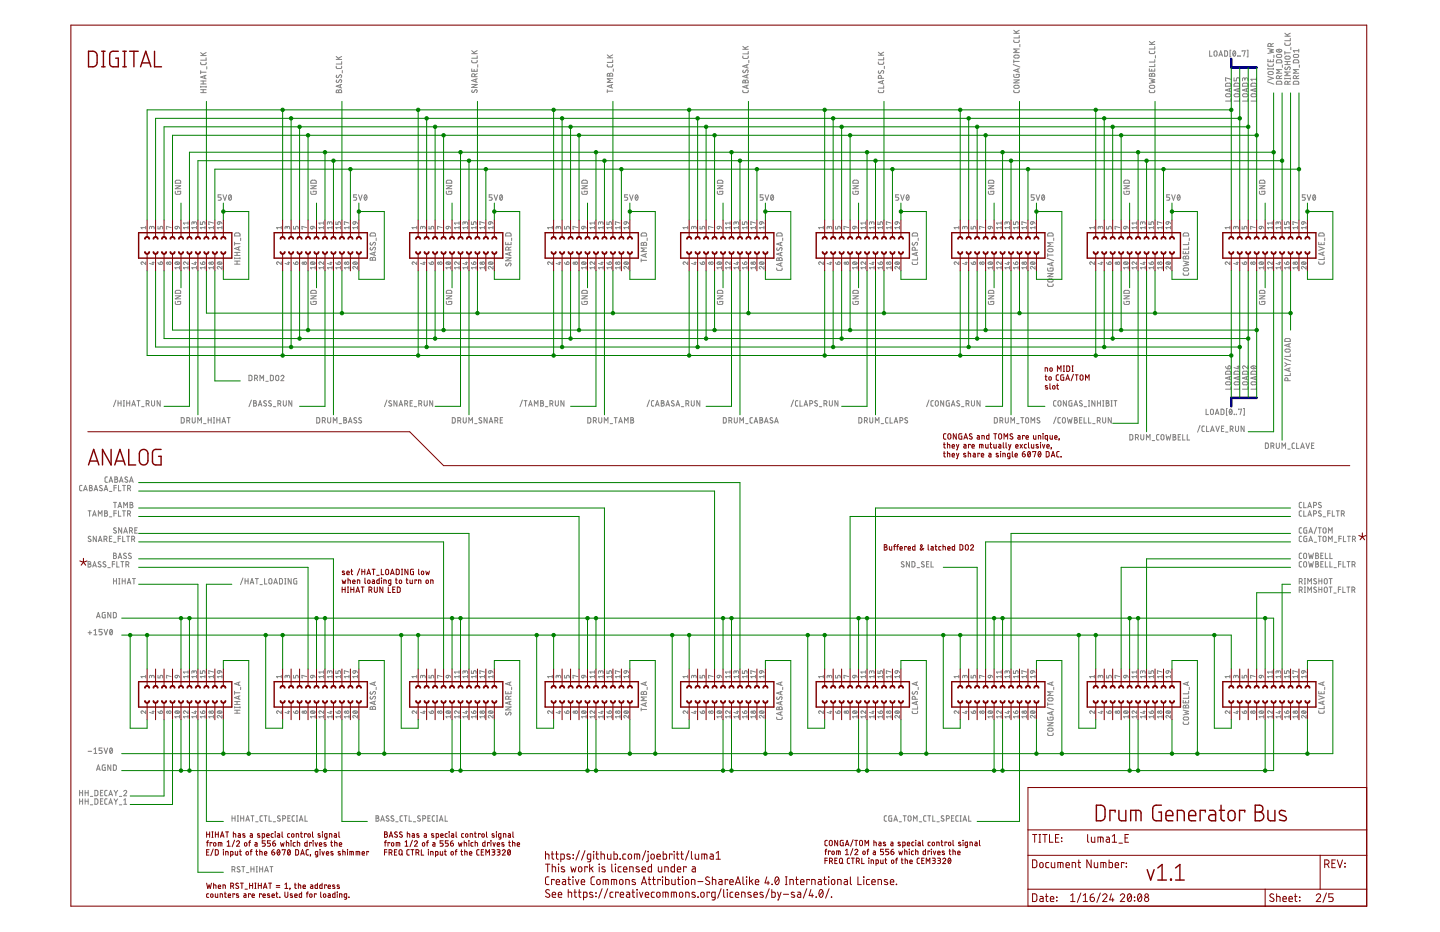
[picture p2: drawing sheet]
<svg xmlns="http://www.w3.org/2000/svg" width="432mm" height="279mm" viewBox="0 0 432 279" stroke-linecap="round" stroke-linejoin="round" font-family="sans-serif">
<g fill="none" stroke="#808080" stroke-width=".3">
<path d="M60.2 18.7v.5l.4 .2h1l.2-.7M60.2 16.7h1.6M60.2 15.8l1 .9M61.8 17.3v.7h-1.6M61.8 15.8l-1 .5M62 20v.7M100.8 19.8l.1 .5 .3 .3 1-.1 .2-.7M100.8 17.8h1.6M100.8 16.9l1 .9M102.4 18.5v.7h-1.6M102.4 16.9l-.9 .6M141.5 18.1v.5l.3 .2h1.1l.2-.7"/>
<path d="M141.5 16.1h1.6M141.5 15.2l1 .9M143.1 16.7v.8h-1.6M143.1 15.2l-1 .5M143.3 19.4v.7M182.1 19.3v.6l.4 .2 1-.1 .2-.7M182.1 17.3h1.6M182.1 16.4l1 .9M183.7 18v.7h-1.6M183.7 16.4l-1 .6M222.7 16.8l.1 .5 .3 .2 1.2-.1 .1-.6M222.7 14.8h1.7"/>
<path d="M222.7 13.9l1 .9M223.9 19.5v.8M224.4 15.4v.8h-1.7M224.4 19.3l-1.7 .6 1.7 .5M224.4 13.9l-1 .5M224.5 18.1v.7M263.4 18.6v.5l.3 .2h1.1l.2-.7M263.4 16.6h1.6M263.4 15.6l1 1M265 17.2v.7h-1.6M265 15.6l-1 .6M265.2 19.9v.7"/>
<path d="M303.8 19.3l2 .8M304 12v.5l.4 .2h1l.2-.7M304 18.4h1.6M304 18v.9M304 10h1.6M304 9.1l1 .9M304.1 16.6l1.1-.1a.44 .44 0 0 1 .4 .5 .44 .44 0 0 1-.4 .4l-1.1-.1zM305.6 14.7h-1.6l.9 .5-.9 .6h1.6M305.6 10.6v.8h-1.6M305.6 9.1l-1 .5M305.8 13.3v.7M344.6 15.3l.1 .5 .3 .3 1.1-.1 .2-.7"/>
<path d="M344.6 13.3h1.7M344.6 12.4l1 .9M346.3 14v.7h-1.7M346.3 17.9v.7h-1.7M346.3 19.2v.8h-1.7M346.3 12.4l-1 .6M346.5 16.7v.7M362.7 15.2v1.6h.8M364.2 15.4h.6l.1 1a.44 .44 0 0 1-.4 .4 .44 .44 0 0 1-.5-.4zM365.5 16.8l.6-1.6 .5 1.6M365.7 16.4h.8M367.2 15.2l.6 .1 .3 .2v1.1l-.3 .2h-.6z"/>
<path d="M369.1 15h-.2v2h.2M369.9 15.3h.1a.81 .81 0 0 1 .6 .7 .81 .81 0 0 1-.6 .8l-.3-.8zM370.5 15.6l-.7 .9M371.2 16.8h.1M371.8 16.8h.1M372.5 15.4v-.2h.9l-.5 1.6M373.9 15h.3v2h-.3M380.2 19.1v.5l.4 .3 1-.1 .2-.7M380.2 17.8v.7h1.6v-.7M380.2 14.6l1.6 .3-1.1 .4 1.1 .4-1.6 .3M380.9 18v.5M381.1 13.9v-.4a.46 .46 0 0 0-.4-.5 .46 .46 0 0 0-.5 .5v.4h1.6"/>
<path d="M381.8 13l-.7 .4M382 16.6v.7M382.8 15a.91 .91 0 0 1 1.5 .3 .91 .91 0 0 1-1.5-.2zM382.9 18.1l1.2-.1 .2 .2 .1 .6h-1.7zM382.9 16.4l1-.1a.44 .44 0 0 1 .5 .5 .44 .44 0 0 1-.5 .4l-1-.1zM383.1 14.8l.9 .8M384.5 19.5v.7M385.3 12.9v.5l.3 .2 1.2-.1 .1-.6M385.3 15.4v.9M385.3 19.4h1.6M385.3 18.5h1.6M385.3 15.8h1.6"/>
<path d="M385.3 10.9h1.6M385.3 9.9l1 1M385.4 17l1.1-.2a.44 .44 0 0 1 .4 .5 .44 .44 0 0 1-.4 .4l-1.1-.1zM386 18.5v.9M386.9 11.5v.7h-1.6M386.9 9.9l-1 .6M387.1 14.2v.7M387.9 18.1l1.3-.1 .2 .2v.6h-1.6zM387.9 16.4l1.1-.1a.44 .44 0 0 1 .4 .5 .44 .44 0 0 1-.4 .4l-1.1-.1zM389.4 15.2h-1.6l.4 .5M389.4 14.8v.9M389.6 19.5v.7"/>
<path d="M60.2 27.8h1.6M60.2 26.9h1.6M60.2 26h1.6M60.2 21.2v.9M60.2 25.8v.4M60.2 25.2h1.6M60.2 24.3h1.6M60.2 21.7h1.6M60.9 24.3v.9M60.9 26.9v.9M61.4 22.7v.8M61.8 25.8v.4"/>
<path d="M61.8 22.6l-1.6 .5 1.6 .5M100.9 27.1l.4-.1 .2 .3a.46 .46 0 0 1 .5-.4 .46 .46 0 0 1 .4 .4v.5h-1.6zM101 24l-.1 .2a.38 .38 0 0 0 .1 .5 .38 .38 0 0 0 .5-.1l.3-.5a.4 .4 0 0 1 .6-.1 .4 .4 0 0 1-.1 .6l-.1 .2M101 22.5l-.2 .4 .4 .4 .6-.7a.38 .38 0 0 1 .5-.1 .38 .38 0 0 1 .1 .5l-.2 .3M101.5 27.3v.5M102 25.4v.8M102.4 25.3l-1.6 .5 1.6 .6M102.6 21.1v.8M141.5 25.3h1.6l-1.6 .9h1.6M141.5 20.6v.8h1.6v-.8M141.6 27l-.1 .2a.38 .38 0 0 0 .1 .5 .38 .38 0 0 0 .5-.1l.3-.5a.44 .44 0 0 1 .7 0 .44 .44 0 0 1-.2 .7M142.2 20.8v.6"/>
<path d="M142.4 23v-.5a.46 .46 0 0 0-.5-.4 .46 .46 0 0 0-.4 .4v.5h1.6M142.7 23.7v.9M143.1 23.6l-1.6 .6 1.6 .5M143.1 22.1l-.7 .3M182.1 27.3h1.6M182.1 26.9v.9M182.2 22.1l.4-.1 .2 .4a.46 .46 0 0 1 .5-.5 .46 .46 0 0 1 .4 .5v.4h-1.6zM182.8 22.4v.4M183.3 25.5v.8M183.7 25.3l-1.6 .6 1.6 .5M183.7 23.6h-1.6l.9 .6-.9 .5h1.6M183.9 20.7v.7"/>
<path d="M222.7 27.1l.1 .5 .3 .2 1-.1 .3-.6M222.8 24.1l.4-.1 .3 .4a.46 .46 0 0 1 .4-.5 .46 .46 0 0 1 .5 .5v.4h-1.7zM222.9 21a.42 .42 0 0 0-.1 .6 .42 .42 0 0 0 .5 .1l.4-.6a.4 .4 0 0 1 .6 0 .4 .4 0 0 1 0 .6l-.2 .1M223.5 24.4v.4M223.9 22.5v.8M223.9 25.6v.8M224.4 25.5l-1.7 .5 1.7 .6M224.4 22.4l-1.7 .5 1.7 .5M263.4 27.1v.5l.3 .2 1.1-.1 .2-.6M263.5 21.2a.41 .41 0 0 0-.1 .6 .41 .41 0 0 0 .7 0l.2-.5a.44 .44 0 0 1 .7 .1 .44 .44 0 0 1-.2 .6M264.3 23.5v-.5a.44 .44 0 0 0-.5-.4 .44 .44 0 0 0-.4 .4v.5h1.6M264.6 24.3v.8"/>
<path d="M265 25.7v.7h-1.6M265 24.1l-1.6 .6 1.6 .5M304 27.1v.5l.4 .2 1-.1 .2-.6M304 22.3l.2 .9h1.1l.3-.2v-.7h-.9v.3M304 24h1.6l-1.6 .8h1.6M304.1 25.7l1.1-.1a.46 .46 0 0 1 .4 .4 .46 .46 0 0 1-.4 .5l-1.1-.2zM305.2 20.7v.8M305.6 20.6l-1.6 .5 1.6 .6M344.6 27.1l.1 .5 .3 .2 1.1-.1 .2-.6M344.6 20.6v.7h1.7v-.7M344.6 23.5l1.7 .4-1.1 .4 1.1 .3-1.7 .4M344.7 22.1h.4l.3 .3a.46 .46 0 0 1 .4-.5 .46 .46 0 0 1 .5 .5v.5h-1.7z"/>
<path d="M344.8 25.7l1-.1a.46 .46 0 0 1 .5 .4 .46 .46 0 0 1-.5 .5l-.9-.1-.3-.4zM345.4 20.8v.5M345.4 22.4v.5M367.6 28.3l1.1-.2a.46 .46 0 0 1 .4 .5 .46 .46 0 0 1-.4 .4l-1.1-.1zM367.6 25.1l1.3-.1 .2 .2v.6h-1.6zM368.7 26.6v.8M369.1 29.6v.7h-1.6M369.1 26.5l-1.6 .5 1.6 .5M369.1 23.8l-1.6-.5v.9h.2M370 23.3v.9h.8v-.5a.46 .46 0 0 1 .4-.4 .46 .46 0 0 1 .5 .4v.5M370.2 28.3l1-.2a.46 .46 0 0 1 .5 .5 .46 .46 0 0 1-.5 .4l-1-.1zM370.2 25.1l1.2-.1 .2 .2 .1 .6h-1.7z"/>
<path d="M371.3 26.6v.8M371.7 29.6v.7h-1.7M371.7 26.5l-1.7 .5 1.7 .5M372.7 28.3l1.1-.2a.46 .46 0 0 1 .4 .5 .46 .46 0 0 1-.4 .4l-1.1-.1zM372.7 25.1l1.2-.1 .3 .2v.6h-1.6zM373.3 23.8a.46 .46 0 0 1 .5-.5 .46 .46 0 0 1 .4 .5v.4M373.3 24v-.3a.36 .36 0 0 0-.4-.4 .36 .36 0 0 0-.3 .4v.5M373.8 26.6v.8M374.2 29.6v.7h-1.6M374.2 26.5l-1.6 .5 1.6 .5M375.2 28.3l1.1-.2a.46 .46 0 0 1 .4 .5 .46 .46 0 0 1-.4 .4l-1.1-.1zM375.2 25.1l1.3-.1 .2 .2v.6h-1.6z"/>
<path d="M376.3 26.6v.8M376.7 29.6v.7h-1.6M376.7 23.3v.9M376.7 26.5l-1.6 .5 1.6 .5M376.7 23.8h-1.6l.4 .4M380 24.5l2 .7M380.2 22.9l1.6 .6-1.6 .5M380.2 20.7h1.6M380.2 20.5v.3M380.3 21.6l1.1-.1a.44 .44 0 0 1 .4 .4 .44 .44 0 0 1-.4 .5l-1.1-.2zM381.8 20.5v.3M382.9 24.5l1.2-.1 .3 .8h-1.7z"/>
<path d="M383.6 23.6v-.5a.46 .46 0 0 0-.4-.4 .46 .46 0 0 0-.5 .4v.5h1.7M384.4 20.9h-1.7l.9 .5-.9 .5h1.7M384.4 22.7l-.8 .3M385.3 23.4v.3M385.3 23.5h1.6M385.4 20.1l-.1 .2a.38 .38 0 0 0 .1 .5 .38 .38 0 0 0 .6-.1l.2-.5a.41 .41 0 0 1 .6-.1 .41 .41 0 0 1 0 .7l-.1 .1M386.2 25.2v-.4a.46 .46 0 0 0-.5-.5 .46 .46 0 0 0-.4 .5v.4h1.6M386.9 23.4v.3M386.9 24.3l-.7 .4M386.9 21.6h-1.6l.9 .5-.9 .6h1.6M387.9 24.5l1.3-.1 .2 .8h-1.6zM388.7 23.6v-.5a.46 .46 0 0 0-.4-.4 .46 .46 0 0 0-.5 .4v.5h1.6"/>
<path d="M389.4 22.7l-.7 .3M389.4 20.9h-1.6l.9 .5-.9 .5h1.6M52.6 57.3l.2 .9 1 .1 .4-.3v-.7h-.9v.3M52.6 55.7h1.6l-1.6 .9h1.6M52.7 54.1h1.2l.3 .2v.6h-1.6zM66.3 58.4h-.9v.7h.5a.46 .46 0 0 1 .4 .5 .46 .46 0 0 1-.4 .4h-.5M66.9 58.4l.5 1.6 .6-1.6M68.7 58.5l.2-.1a.82 .82 0 0 1 .5 .8 .82 .82 0 0 1-.5 .8l-.3-.5zM69.3 58.8l-.7 .9M93.2 57.3l.2 .9 1.1 .1 .3-.3v-.7h-.9v.3M93.2 55.7h1.6l-1.6 .9h1.6M93.3 54.1h1.3l.2 .2v.6h-1.6z"/>
<path d="M106.9 58.4h-.9v.7h.6a.47 .47 0 0 1 .3 .5 .47 .47 0 0 1-.3 .4h-.6M107.5 58.4l.6 1.6 .5-1.6M109.4 58.5l.1-.1a.81 .81 0 0 1 .6 .8 .81 .81 0 0 1-.6 .8l-.3-.8zM110 58.8l-.7 .9M133.8 57.3l.1 .7 .2 .2 1 .1 .3-.3 .1-.7h-.9v.3M133.8 55.7h1.7l-1.7 .9h1.7M134 54.1h1.2l.2 .2 .1 .6h-1.7zM147.6 58.4h-.9v.7h.5a.47 .47 0 0 1 .4 .5 .47 .47 0 0 1-.4 .4h-.5M148.1 58.4l.6 1.6 .5-1.6M150 58.5l.1-.1a.81 .81 0 0 1 .6 .8 .81 .81 0 0 1-.6 .8l-.3-.8zM150.6 58.8l-.7 .9M174.5 57.3v.7l.2 .2 1 .1 .4-.3v-.7h-.9v.3"/>
<path d="M174.5 55.7h1.6l-1.6 .9h1.6M174.6 54.1h1.2l.3 .2v.6h-1.6zM188.2 58.4h-.9v.7h.6a.47 .47 0 0 1 .3 .5 .47 .47 0 0 1-.3 .4h-.6M188.8 58.4l.5 1.6 .6-1.6M190.6 58.5l.2-.1a.81 .81 0 0 1 .5 .8 .81 .81 0 0 1-.5 .8l-.4-.8zM191.2 58.8l-.7 .9M215.1 57.3l.2 .9 1.1 .1 .3-.3v-.7h-.9v.3M215.1 55.7h1.6l-1.6 .9h1.6M215.2 54.1h1.3l.2 .2v.6h-1.6zM228.9 58.4h-1v.7h.6a.47 .47 0 0 1 .4 .5 .47 .47 0 0 1-.4 .4h-.6M229.4 58.4l.6 1.6 .5-1.6M231.3 58.5l.1-.1a.81 .81 0 0 1 .6 .8 .81 .81 0 0 1-.6 .8l-.3-.8z"/>
<path d="M231.9 58.8l-.7 .9M255.8 57.3l.2 .9 1 .1 .3-.3 .1-.7h-.9v.3M255.8 55.7h1.6l-1.6 .9h1.6M255.9 54.1h1.2l.2 .2 .1 .6h-1.6zM269.5 58.4h-.9v.7h.5a.47 .47 0 0 1 .4 .5 .47 .47 0 0 1-.4 .4h-.5M270.1 58.4l.5 1.6 .5-1.6M271.9 58.5l.1-.1a.82 .82 0 0 1 .6 .8 .82 .82 0 0 1-.6 .8l-.3-.5zM272.5 58.8l-.7 .9M296.4 57.3l.2 .9 1 .1 .4-.3v-.7h-.9v.3M296.4 55.7h1.6l-1.6 .9h1.6M296.5 54.1h1.2l.3 .2v.6h-1.6zM310.1 58.4h-.9v.7h.6a.46 .46 0 0 1 .3 .5 .46 .46 0 0 1-.3 .4h-.6"/>
<path d="M310.7 58.4l.5 1.6 .6-1.6M312.5 58.5l.2-.1a.82 .82 0 0 1 .5 .8 .82 .82 0 0 1-.5 .8l-.3-.5zM313.2 58.8l-.8 .9M337 57.3l.2 .9 1.1 .1 .3-.3v-.7h-.9v.3M337 55.7h1.6l-1.6 .9h1.6M337.2 54.1h1.2l.2 .2v.6h-1.6zM350.8 58.4h-.9v.7h.5a.47 .47 0 0 1 .4 .5 .47 .47 0 0 1-.4 .4h-.5M351.3 58.4l.6 1.6 .5-1.6M353.2 58.5l.1-.1a.81 .81 0 0 1 .6 .8 .81 .81 0 0 1-.6 .8l-.3-.8zM353.8 58.8l-.7 .9M377.7 57.3v.7l.2 .2 1 .1 .4-.3v-.7h-.9v.3M377.7 55.7h1.6l-1.6 .9h1.6"/>
<path d="M377.8 54.1h1.2l.2 .2 .1 .6h-1.6zM391.4 58.4h-.9v.7h.5a.47 .47 0 0 1 .4 .5 .47 .47 0 0 1-.4 .4h-.5M392 58.4l.5 1.6 .5-1.6M393.8 58.5l.1-.1a.81 .81 0 0 1 .6 .8 .81 .81 0 0 1-.6 .8l-.3-.8zM394.4 58.8l-.7 .9M43.7 78.5v.8l-.8-.7a.39 .39 0 0 0-.6 .2 .39 .39 0 0 0 .3 .5M43.7 67.9v.7M43.7 68.2h-1.4l.3 .4M45.4 68.2a.39 .39 0 0 1 .4-.3 .39 .39 0 0 1 .4 .3v.4M45.4 68.5v-.5l-.3-.1-.3 .7M45.6 78.7h.6M45.9 78.5v.8l-1.1-.3"/>
<path d="M47.4 67.9v.7h.6v-.4a.4 .4 0 0 1 .4-.3 .4 .4 0 0 1 .4 .3v.4M47.4 78.7l.1 .3 .5 .3M48.1 78.6a.4 .4 0 0 1 .6 .1 .4 .4 0 0 1-.3 .6h-.4zM51.3 68.2l-1.4-.3 .2 .7M52.5 78.7a.78 .78 0 0 1 1.3 .3 .78 .78 0 0 1-1.3-.2zM52.6 68l.6-.1v.4a.39 .39 0 0 1-.5 .3 .39 .39 0 0 1-.1-.6zM52.8 78.6l.7 .6M53.2 67.9l.4 .1 .2 .5M53.8 79.9v.7M56.4 78.5v.8l-.8-.7a.39 .39 0 0 0-.6 .2 .39 .39 0 0 0 .3 .5M56.4 66.5v.8M56.4 67.9v.7"/>
<path d="M56.4 79.9v.7M56.4 68.2h-1.4l.3 .4M56.4 66.9h-1.4l.3 .4M58.1 66.9a.39 .39 0 0 1 .4-.4 .39 .39 0 0 1 .4 .4v.4M58.1 67.1v-.4l-.3-.2-.3 .8M58.3 78.7h.6M58.6 78.5v.8l-1.1-.3M58.9 67.9v.7M58.9 79.9v.7M58.9 68.2h-1.4l.3 .4M60.1 66.5v.8h.6v-.5a.4 .4 0 0 1 .4-.3 .4 .4 0 0 1 .4 .3v.5M60.1 78.7l.1 .3 .5 .3"/>
<path d="M60.8 78.6a.4 .4 0 0 1 .6 .1 .4 .4 0 0 1-.3 .6h-.4zM61.5 67.9v.7M61.5 79.9v.7M61.5 68.2h-1.4l.3 .4M64 67.9v.7M64 79.9v.7M64 66.9l-1.4-.4 .2 .8M64 68.2h-1.4l.3 .4M65.2 78.7a.78 .78 0 0 1 1.3 .3 .78 .78 0 0 1-1.3-.2zM65.3 66.6l.6-.1v.5a.4 .4 0 0 1-.5 .2 .4 .4 0 0 1-.1-.6zM65.5 78.6l.7 .6M65.9 66.5l.5 .2 .1 .4"/>
<path d="M66.5 79.9v.7l-.7-.6a.38 .38 0 0 0-.6 .1 .38 .38 0 0 0 .3 .5M66.5 67.9v.7M66.5 68.2h-1.3l.3 .4M70.3 72.6v.9M70.3 77.2v.4M70.3 79.2h1.7M70.3 78.3h1.7M70.3 77.4h1.7M70.3 76.6h1.7M70.3 75.7h1.7M70.3 73h1.7M70.5 70l1.2-.1 .2 .2 .1 .6h-1.7z"/>
<path d="M71.1 75.7v.9M71.1 78.3v.9M71.6 74.1v.8M72 77.2v.4M72 74l-1.7 .5 1.7 .6M72.2 71.4v.7M84.3 78.5v.8l-.8-.7a.39 .39 0 0 0-.6 .2 .39 .39 0 0 0 .3 .5M84.3 67.9v.7M84.3 68.2h-1.4l.3 .4M86.1 68.2a.39 .39 0 0 1 .4-.3 .39 .39 0 0 1 .4 .3v.4M86.1 68.5v-.5l-.4-.1-.2 .1v.6M86.3 78.7h.6"/>
<path d="M86.6 78.5v.8l-1.1-.3M88 67.9v.7h.6v-.4a.4 .4 0 0 1 .4-.3 .4 .4 0 0 1 .4 .3v.4M88 78.7l.1 .3 .5 .3M88.7 78.6a.4 .4 0 0 1 .7 .1 .4 .4 0 0 1-.4 .6h-.4zM91.9 68.2l-1.3-.3 .1 .7M93.2 78.7a.78 .78 0 0 1 1.3 .3 .78 .78 0 0 1-1.4-.2zM93.2 68l.7-.1v.4a.39 .39 0 0 1-.6 .3 .39 .39 0 0 1-.1-.6zM93.4 78.6l.8 .6M93.9 67.9l.3 .1 .3 .5M94.5 79.9v.7M97 78.5v.8l-.8-.7a.39 .39 0 0 0-.6 .2 .39 .39 0 0 0 .3 .5M97 66.5v.8"/>
<path d="M97 67.9v.7M97 79.9v.7M97 68.2h-1.4l.3 .4M97 66.9h-1.4l.3 .4M98.8 66.9a.39 .39 0 0 1 .4-.4 .39 .39 0 0 1 .4 .4v.4M98.8 67.1v-.4l-.4-.2-.2 .2v.6M99 78.7h.6M99.3 78.5v.8l-1.1-.3M99.6 67.9v.7M99.6 79.9v.7M99.6 68.2h-1.4l.3 .4M100.7 66.5v.8h.6v-.5a.4 .4 0 0 1 .4-.3 .4 .4 0 0 1 .4 .3v.5"/>
<path d="M100.7 78.7l.1 .3 .5 .3M101.4 78.6a.4 .4 0 0 1 .7 .1 .4 .4 0 0 1-.4 .6h-.4zM102.1 67.9v.7M102.1 79.9v.7M102.1 68.2h-1.4l.3 .4M104.6 67.9v.7M104.6 79.9v.7M104.6 66.9l-1.3-.4 .1 .8M104.6 68.2h-1.3l.3 .4M105.9 78.7a.78 .78 0 0 1 1.3 .3 .78 .78 0 0 1-1.4-.2zM105.9 66.6l.7-.1v.5a.4 .4 0 0 1-.6 .2 .4 .4 0 0 1-.1-.6zM106.1 78.6l.8 .6"/>
<path d="M106.6 66.5l.3 .1 .3 .5M107.2 79.9v.7l-.8-.6a.38 .38 0 0 0-.6 .1 .38 .38 0 0 0 .3 .5M107.2 67.9v.7M107.2 68.2h-1.4l.3 .4M111.1 77.3l.4-.1 .2 .4a.46 .46 0 0 1 .5-.5 .46 .46 0 0 1 .4 .5v.4h-1.6zM111.1 70l1.2-.1 .3 .2v.6h-1.6zM111.1 74.2l-.1 .4 .3 .4 .6-.7a.38 .38 0 0 1 .5-.1 .38 .38 0 0 1 .2 .5l-.2 .3M111.1 72.7l-.1 .2a.37 .37 0 0 0 .2 .5 .37 .37 0 0 0 .5-.1l.2-.5a.38 .38 0 0 1 .5-.1 .38 .38 0 0 1 .2 .5l-.2 .4M111.7 77.6v.4M112.2 75.7v.8M112.6 75.5l-1.6 .6 1.6 .5M112.8 71.4v.7"/>
<path d="M125 78.5v.8l-.8-.7a.39 .39 0 0 0-.6 .1 .39 .39 0 0 0 .3 .6M125 67.9v.7M125 68.2h-1.4l.3 .4M126.7 68.2a.39 .39 0 0 1 .4-.3 .39 .39 0 0 1 .4 .3v.4M126.7 68.5v-.5l-.4-.1-.2 .1v.6M126.9 78.7h.6M127.2 78.5v.8l-1.1-.3M128.7 67.9v.7h.6v-.4a.4 .4 0 0 1 .4-.3 .4 .4 0 0 1 .3 .3v.4M128.7 78.7l.1 .3 .5 .3M129.6 78.5l-.3 .2v.6M129.6 78.5h.1M129.6 78.5a.39 .39 0 0 1 .4 .4 .39 .39 0 0 1-.4 .4h-.3"/>
<path d="M132.6 68.2l-1.4-.3 .1 .7M133.8 78.7a.78 .78 0 0 1 1.3 .3 .78 .78 0 0 1-1.3-.2zM133.8 68l.7-.1v.4a.39 .39 0 0 1-.6 .3 .39 .39 0 0 1-.1-.6zM134 78.6l.8 .6M134.5 67.9l.4 .1 .2 .5M135.1 79.9v.7M137.7 78.5v.8l-.8-.7a.39 .39 0 0 0-.6 .1 .39 .39 0 0 0 .3 .6M137.7 66.5v.8M137.7 67.9v.7M137.7 79.9v.7M137.7 68.2h-1.4l.3 .4M137.7 66.9h-1.4l.3 .4"/>
<path d="M139.4 66.9a.39 .39 0 0 1 .4-.4 .39 .39 0 0 1 .4 .4v.4M139.4 67.1v-.4l-.4-.2-.2 .2v.6M139.6 78.7h.6M139.9 78.5v.8l-1.1-.3M140.2 67.9v.7M140.2 79.9v.7M140.2 68.2h-1.4l.3 .4M141.4 66.5v.8h.6v-.5a.4 .4 0 0 1 .4-.3 .4 .4 0 0 1 .3 .3v.5M141.4 78.7l.1 .3 .5 .3M142 78.6a.4 .4 0 0 1 .7 .1 .4 .4 0 0 1-.4 .6h-.3zM142.7 67.9v.7M142.7 79.9v.7"/>
<path d="M142.7 68.2h-1.3l.2 .4M145.3 67.9v.7M145.3 79.9v.7M145.3 66.9l-1.4-.4 .1 .8M145.3 68.2h-1.4l.3 .4M146.5 78.7a.78 .78 0 0 1 1.3 .3 .7 .7 0 0 1-.8 .3 .7 .7 0 0 1-.5-.6zM146.5 66.6l.7-.1v.5a.39 .39 0 0 1-.6 .2 .39 .39 0 0 1-.1-.6zM146.7 78.6l.8 .6M147.2 66.5l.4 .1 .2 .5M147.8 79.9v.7l-.8-.6a.38 .38 0 0 0-.6 .1 .38 .38 0 0 0 .3 .5M147.8 67.9v.7M147.8 68.2h-1.4l.3 .4"/>
<path d="M151.6 72.6v.7h1.6v-.7M151.6 77.3h1.6l-1.6 .9h1.6M151.7 78.9l-.1 .6 .4 .2 .6-.7a.4 .4 0 0 1 .6 0 .4 .4 0 0 1-.1 .6l-.1 .2M151.7 70l1.3-.1 .2 .2v.6h-1.6zM152.3 72.8v.5M152.5 75v-.5a.46 .46 0 0 0-.4-.5 .46 .46 0 0 0-.5 .5v.5h1.6M152.8 75.7v.8M153.2 75.6l-1.6 .5 1.6 .6M153.2 74l-.7 .4M153.4 71.4v.7M165.6 78.5v.8l-.8-.7a.39 .39 0 0 0-.6 .1 .39 .39 0 0 0 .3 .6M165.6 67.9v.7"/>
<path d="M165.6 68.2h-1.4l.3 .4M167.4 68.2a.39 .39 0 0 1 .4-.3 .39 .39 0 0 1 .3 .3v.4M167.4 68.5l-.1-.5-.3-.1-.2 .1v.6M167.5 78.7h.6M167.8 78.5v.8l-1-.3M169.3 67.9v.7h.6v-.4a.4 .4 0 0 1 .4-.3 .4 .4 0 0 1 .4 .3v.4M169.3 78.7l.1 .3 .5 .3M170 78.6a.4 .4 0 0 1 .6 .1 .4 .4 0 0 1-.3 .6h-.4zM173.2 68.2l-1.4-.3 .2 .7M174.5 78.7a.76 .76 0 0 1 1.2 .3 .69 .69 0 0 1-.7 .3 .69 .69 0 0 1-.5-.6zM174.5 68l.6-.1v.4a.39 .39 0 0 1-.5 .3 .39 .39 0 0 1-.1-.6zM174.7 78.6l.8 .6"/>
<path d="M175.1 67.9l.4 .1 .3 .5M175.8 79.9v.7M178.3 78.5v.8l-.8-.7a.39 .39 0 0 0-.6 .1 .39 .39 0 0 0 .3 .6M178.3 66.5v.8M178.3 67.9v.7M178.3 79.9v.7M178.3 68.2h-1.4l.3 .4M178.3 66.9h-1.4l.3 .4M180.1 66.9a.39 .39 0 0 1 .4-.4 .39 .39 0 0 1 .3 .4v.4M180.1 67.1l-.1-.4-.3-.2-.2 .2v.6M180.2 78.7h.6M180.5 78.5v.8l-1-.3"/>
<path d="M180.8 67.9v.7M180.8 79.9v.7M180.8 68.2h-1.3l.2 .4M182 66.5v.8h.6v-.5a.4 .4 0 0 1 .4-.3 .4 .4 0 0 1 .4 .3v.5M182 78.7l.1 .3 .5 .3M182.7 78.6a.4 .4 0 0 1 .6 .1 .4 .4 0 0 1-.3 .6h-.4zM183.4 67.9v.7M183.4 79.9v.7M183.4 68.2h-1.4l.3 .4M185.9 67.9v.7M185.9 79.9v.7M185.9 66.9l-1.4-.4 .2 .8"/>
<path d="M185.9 68.2h-1.4l.3 .4M187.2 78.7a.76 .76 0 0 1 1.2 .3 .69 .69 0 0 1-.7 .3 .69 .69 0 0 1-.5-.6zM187.2 66.6l.6-.1v.5a.39 .39 0 0 1-.5 .2 .39 .39 0 0 1-.1-.6zM187.4 78.6l.8 .6M187.8 66.5l.5 .2 .2 .4M188.5 79.9v.7l-.8-.6a.38 .38 0 0 0-.6 .1 .38 .38 0 0 0 .3 .5M188.5 67.9v.7M188.5 68.2h-1.4l.3 .4M192.3 77.6v.9M192.3 78h1.6M192.4 72.8l.3-.1 .3 .4a.46 .46 0 0 1 .4-.5 .46 .46 0 0 1 .5 .5v.4h-1.6zM192.4 70l1.2-.1 .2 .2 .1 .6h-1.6z"/>
<path d="M193 73.1v.4M193.5 76.2v.8M193.9 76.1l-1.6 .5 1.6 .5M193.9 74.3h-1.6l.9 .6-.9 .5h1.6M194.1 71.4v.7M206.2 78.5v.8l-.7-.7a.39 .39 0 0 0-.6 .1 .39 .39 0 0 0 .2 .6M206.2 67.9v.7M206.2 68.2h-1.4l.3 .4M208 68.2a.38 .38 0 0 1 .4-.3 .38 .38 0 0 1 .4 .3v.4M208 68.5v-.5l-.4-.1-.2 .7M208.2 78.7h.6M208.5 78.5v.8l-1.1-.3"/>
<path d="M209.9 67.9v.7h.6v-.4a.39 .39 0 0 1 .4-.3 .39 .39 0 0 1 .4 .3v.4M209.9 78.7l.1 .3 .5 .3M210.6 78.6a.4 .4 0 0 1 .7 .1 .4 .4 0 0 1-.4 .6h-.4zM213.8 68.2l-1.4-.3v.7h.2M215.1 78.7a.76 .76 0 0 1 1.3 .3 .69 .69 0 0 1-.8 .3 .69 .69 0 0 1-.5-.6zM215.1 68l.7-.1v.4a.39 .39 0 0 1-.6 .3 .39 .39 0 0 1-.1-.6zM215.3 78.6l.8 .6M215.8 67.9l.3 .1 .3 .5M216.4 79.9v.7M218.9 78.5v.8l-.7-.7a.39 .39 0 0 0-.6 .1 .39 .39 0 0 0 .2 .6M218.9 66.5v.8M218.9 67.9v.7"/>
<path d="M218.9 79.9v.7M218.9 68.2h-1.4l.3 .4M218.9 66.9h-1.4l.3 .4M220.7 66.9a.38 .38 0 0 1 .4-.4 .38 .38 0 0 1 .4 .4v.4M220.7 67.1v-.4l-.4-.2-.2 .8M220.9 78.7h.6M221.2 78.5v.8l-1.1-.3M221.5 67.9v.7M221.5 79.9v.7M221.5 68.2h-1.4l.3 .4M222.6 66.5v.8h.6v-.5a.39 .39 0 0 1 .4-.3 .39 .39 0 0 1 .4 .3v.5M222.6 78.7l.1 .3 .5 .3"/>
<path d="M223.3 78.6a.4 .4 0 0 1 .7 .1 .4 .4 0 0 1-.4 .6h-.4zM224 67.9v.7M224 79.9v.7M224 68.2h-1.4l.3 .4M226.5 67.9v.7M226.5 79.9v.7M226.5 66.9l-1.4-.4v.8h.2M226.5 68.2h-1.4l.4 .4M227.8 78.7a.76 .76 0 0 1 1.3 .3 .78 .78 0 0 1-1.4-.2zM228 78.6l.8 .6M228.1 67.3h.1M228.5 66.5v.6l-.3 .2"/>
<path d="M228.5 66.5h-.4a.39 .39 0 0 0-.4 .4 .39 .39 0 0 0 .4 .4M228.5 66.5l.5 .2 .1 .4M229.1 79.9v.7l-.8-.6a.38 .38 0 0 0-.6 .1 .38 .38 0 0 0 .3 .5M229.1 67.9v.7M229.1 68.2h-1.4l.3 .4M233 77.4l.4-.1 .2 .4a.46 .46 0 0 1 .5-.5 .46 .46 0 0 1 .4 .5v.4h-1.6zM233 74.3a.42 .42 0 0 0-.1 .6 .42 .42 0 0 0 .6 .1l.3-.6a.4 .4 0 0 1 .7-.1 .4 .4 0 0 1-.1 .7l-.1 .1M233 70l1.2-.1 .3 .2v.6h-1.6zM233.6 77.7v.4M234.1 72.7v.9M234.1 75.8v.8M234.1 78.9v.8"/>
<path d="M234.5 78.8l-1.6 .5 1.6 .5M234.5 75.6l-1.6 .6 1.6 .5M234.5 72.6l-1.6 .6 1.6 .5M234.7 71.4v.7M246.9 78.5v.8l-.8-.7a.39 .39 0 0 0-.6 .1 .39 .39 0 0 0 .3 .6M246.9 67.9v.7M246.9 68.2h-1.4l.3 .4M248.6 68.2a.38 .38 0 0 1 .4-.3 .38 .38 0 0 1 .4 .3v.4M248.6 68.5v-.5l-.3-.1-.3 .7M248.8 78.7h.6M249.1 78.5v.8l-1.1-.3M250.5 67.9v.7h.7v-.4a.39 .39 0 0 1 .4-.3 .39 .39 0 0 1 .3 .3v.4"/>
<path d="M250.5 78.7l.3 .5 .4 .1M251.3 78.6a.4 .4 0 0 1 .6 .1 .4 .4 0 0 1-.3 .6h-.4zM254.5 68.2l-1.4-.3v.7h.2M255.7 78.7a.77 .77 0 0 1 1.3 .3 .78 .78 0 0 1-1.3-.2zM255.8 68l.6-.1v.4a.39 .39 0 0 1-.6 .3 .39 .39 0 0 1 0-.6zM255.9 78.6l.8 .6M256.4 67.9l.4 .1 .2 .5M257 79.9v.7M259.6 78.5v.8l-.8-.7a.39 .39 0 0 0-.6 .1 .39 .39 0 0 0 .3 .6M259.6 66.5v.8M259.6 67.9v.7M259.6 79.9v.7"/>
<path d="M259.6 68.2h-1.4l.3 .4M259.6 66.9h-1.4l.3 .4M261.3 66.9a.38 .38 0 0 1 .4-.4 .38 .38 0 0 1 .4 .4v.4M261.3 67.1v-.4l-.3-.2-.3 .8M261.5 78.7h.6M261.8 78.5v.8l-1.1-.3M262.1 67.9v.7M262.1 79.9v.7M262.1 68.2h-1.4l.3 .4M263.2 66.5v.8h.7v-.5a.39 .39 0 0 1 .4-.3 .39 .39 0 0 1 .3 .3v.5M263.2 78.7l.2 .3 .5 .3M264 78.6a.4 .4 0 0 1 .6 .1 .4 .4 0 0 1-.3 .6h-.4z"/>
<path d="M264.6 67.9v.7M264.6 79.9v.7M264.6 68.2h-1.4l.4 .4M267.2 67.9v.7M267.2 79.9v.7M267.2 66.9l-1.4-.4v.8h.2M267.2 68.2h-1.4l.3 .4M268.4 78.7a.77 .77 0 0 1 1.3 .3 .78 .78 0 0 1-1.3-.2zM268.5 66.6l.6-.1v.5a.39 .39 0 0 1-.6 .2 .39 .39 0 0 1 0-.6zM268.6 78.6l.8 .6M269.1 66.5l.5 .2 .1 .4M269.7 79.9v.7l-.7-.6a.38 .38 0 0 0-.6 .1 .38 .38 0 0 0 .2 .5"/>
<path d="M269.7 67.9v.7M269.7 68.2h-1.4l.3 .4M273.5 78.6l.1 .5 .3 .2 1-.1 .2-.6M273.7 72.7a.42 .42 0 0 0-.1 .6 .42 .42 0 0 0 .5 .1l.4-.6a.38 .38 0 0 1 .5-.1 .38 .38 0 0 1 .1 .5l-.2 .4M273.7 70l1.2-.1 .2 .2v.6h-1.6zM274.4 75v-.5a.44 .44 0 0 0-.4-.4 .44 .44 0 0 0-.5 .4v.5h1.6M274.7 75.8v.8M275.1 77.2v.7h-1.6M275.1 75.6l-1.6 .6 1.6 .5M275.3 71.4v.7M287.5 78.5v.8l-.8-.7a.39 .39 0 0 0-.6 .2 .39 .39 0 0 0 .3 .5M287.5 67.9v.7"/>
<path d="M287.5 68.2h-1.4l.3 .4M289.3 68.2a.39 .39 0 0 1 .4-.3 .39 .39 0 0 1 .3 .3v.4M289.3 68.5l-.1-.5-.3-.1-.3 .7M289.4 78.7h.6M289.7 78.5v.8l-1.1-.3M291.2 67.9v.7h.6v-.4a.4 .4 0 0 1 .4-.3 .4 .4 0 0 1 .4 .3v.4M291.2 78.7l.1 .3 .5 .3M291.9 78.6a.4 .4 0 0 1 .7 .1 .4 .4 0 0 1-.4 .6h-.4zM295.1 68.2l-1.4-.3 .2 .7M296.4 78.7a.78 .78 0 0 1 1.2 .3 .78 .78 0 0 1-1.3-.2zM296.4 68l.7-.1v.4a.39 .39 0 0 1-.6 .3 .39 .39 0 0 1-.1-.6zM296.6 78.6l.7 .6"/>
<path d="M297.1 67.9l.3 .1 .3 .5M297.7 79.9v.7M300.2 78.5v.8l-.8-.7a.39 .39 0 0 0-.6 .2 .39 .39 0 0 0 .3 .5M300.2 66.5v.8M300.2 67.9v.7M300.2 79.9v.7M300.2 68.2h-1.4l.3 .4M300.2 66.9h-1.4l.3 .4M302 66.9a.39 .39 0 0 1 .4-.4 .39 .39 0 0 1 .3 .4v.4M302 67.1l-.1-.4-.3-.2-.3 .8M302.1 78.7h.6M302.4 78.5v.8l-1.1-.3"/>
<path d="M302.7 67.9v.7M302.7 79.9v.7M302.7 68.2h-1.4l.4 .4M303.9 66.5v.8h.6v-.5a.4 .4 0 0 1 .4-.3 .4 .4 0 0 1 .4 .3v.5M303.9 78.7l.1 .3 .5 .3M304.6 78.6a.4 .4 0 0 1 .7 .1 .4 .4 0 0 1-.4 .6h-.4zM305.3 67.9v.7M305.3 79.9v.7M305.3 68.2h-1.4l.3 .4M307.8 67.9v.7M307.8 79.9v.7M307.8 66.9l-1.4-.4 .2 .8"/>
<path d="M307.8 68.2h-1.4l.3 .4M309.1 78.7a.78 .78 0 0 1 1.2 .3 .78 .78 0 0 1-1.3-.2zM309.1 66.6l.7-.1v.5a.4 .4 0 0 1-.6 .2 .4 .4 0 0 1-.1-.6zM309.3 78.6l.7 .6M309.8 66.5l.4 .2 .2 .4M310.4 79.9v.7l-.8-.6a.38 .38 0 0 0-.6 .1 .38 .38 0 0 0 .3 .5M310.4 67.9v.7M310.4 68.2h-1.4l.3 .4M314 77.4l2 .7M314.2 76v.9M314.2 76.5h1.6M314.3 74.7l1-.1a.46 .46 0 0 1 .5 .4 .46 .46 0 0 1-.5 .5l-1-.1z"/>
<path d="M314.3 70l1.2-.1 .3 .2v.6h-1.6zM315.4 78.8v.8M315.8 78.7l-1.6 .5 1.6 .5M315.8 72.8h-1.6l.9 .5-.9 .6h1.6M316 71.4v.7M328.1 78.5v.8l-.7-.7a.39 .39 0 0 0-.6 .2 .39 .39 0 0 0 .3 .5M328.1 67.9v.7M328.1 68.2h-1.4l.4 .4M329.9 68.2a.39 .39 0 0 1 .4-.3 .39 .39 0 0 1 .4 .3v.4M329.9 68.5v-.5l-.4-.1-.2 .1v.6M330.1 78.7h.6M330.4 78.5v.8l-1.1-.3"/>
<path d="M331.8 67.9v.7h.6v-.4a.4 .4 0 0 1 .4-.3 .4 .4 0 0 1 .4 .3v.4M331.8 78.7l.2 .3 .4 .3M332.5 78.6a.4 .4 0 0 1 .7 .1 .4 .4 0 0 1-.4 .6h-.4zM335.8 68.2l-1.4-.3 .1 .7M337 78.7a.78 .78 0 0 1 1.3 .3 .78 .78 0 0 1-1.4-.2zM337 68l.7-.1v.4a.39 .39 0 0 1-.6 .3 .39 .39 0 0 1-.1-.6zM337.2 78.6l.8 .6M337.7 67.9l.4 .1 .2 .5M338.3 79.9v.7M340.8 78.5v.8l-.7-.7a.39 .39 0 0 0-.6 .2 .39 .39 0 0 0 .3 .5M340.8 66.5v.8M340.8 67.9v.7"/>
<path d="M340.8 79.9v.7M340.8 68.2h-1.4l.4 .4M340.8 66.9h-1.4l.4 .4M342.6 66.9a.39 .39 0 0 1 .4-.4 .39 .39 0 0 1 .4 .4v.4M342.6 67.1v-.4l-.4-.2-.2 .2v.6M342.8 78.7h.6M343.1 78.5v.8l-1.1-.3M343.4 67.9v.7M343.4 79.9v.7M343.4 68.2h-1.4l.3 .4M344.5 66.5v.8h.6v-.5a.4 .4 0 0 1 .4-.3 .4 .4 0 0 1 .4 .3v.5M344.5 78.7l.1 .3 .5 .3"/>
<path d="M345.2 78.6a.4 .4 0 0 1 .7 .1 .4 .4 0 0 1-.4 .6h-.4zM345.9 67.9v.7M345.9 79.9v.7M345.9 68.2h-1.4l.3 .4M348.5 67.9v.7M348.5 79.9v.7M348.5 66.9l-1.4-.4 .1 .8M348.5 68.2h-1.4l.3 .4M349.7 78.7a.78 .78 0 0 1 1.3 .3 .78 .78 0 0 1-1.4-.2zM349.7 66.6l.7-.1v.5a.4 .4 0 0 1-.6 .2 .4 .4 0 0 1-.1-.6zM349.9 78.6l.8 .6M350.4 66.5l.5 .2 .1 .4"/>
<path d="M351 79.9v.7l-.8-.6a.38 .38 0 0 0-.6 .1 .38 .38 0 0 0 .3 .5M351 67.9v.7M351 68.2h-1.4l.3 .4M354.8 75.3v.8h1.6v-.8M354.8 78.3l1.6 .3-1.1 .4 1.1 .4-1.6 .3M354.9 76.9l.4-.1 .2 .3a.46 .46 0 0 1 .5-.4 .46 .46 0 0 1 .4 .4v.5h-1.6zM354.9 70l1.3-.1 .2 .2v.6h-1.6zM355.5 75.5v.6M355.5 77.1v.5M356.4 72.6v.7h-1.6M356.4 74v.7h-1.6M356.6 71.4v.7"/>
<path d="M368.8 78.5v.8l-.8-.7a.39 .39 0 0 0-.6 .1 .39 .39 0 0 0 .3 .6M368.8 67.9v.7M368.8 68.2h-1.4l.3 .4M370.5 68.2a.39 .39 0 0 1 .4-.3 .39 .39 0 0 1 .4 .3v.4M370.5 68.5v-.5l-.3-.1-.2 .1-.1 .6M370.7 78.7h.6M371 78.5v.8l-1.1-.3M372.5 67.9v.7h.6v-.4a.4 .4 0 0 1 .4-.3 .4 .4 0 0 1 .4 .3v.4M372.5 78.7l.1 .3 .5 .3M373.2 78.6a.4 .4 0 0 1 .6 .1 .4 .4 0 0 1-.3 .6h-.4zM376.4 68.2l-1.4-.3 .2 .7M377.6 78.7a.78 .78 0 0 1 1.3 .3 .78 .78 0 0 1-1.3-.2z"/>
<path d="M377.7 68l.6-.1v.4a.39 .39 0 0 1-.6 .3 .39 .39 0 0 1 0-.6zM377.8 78.6l.8 .6M378.3 67.9l.4 .1 .2 .5M378.9 79.9v.7M381.5 78.5v.8l-.8-.7a.39 .39 0 0 0-.6 .1 .39 .39 0 0 0 .3 .6M381.5 66.5v.8M381.5 67.9v.7M381.5 79.9v.7M381.5 68.2h-1.4l.3 .4M381.5 66.9h-1.4l.3 .4M383.2 66.9a.39 .39 0 0 1 .4-.4 .39 .39 0 0 1 .4 .4v.4M383.2 67.1v-.4l-.3-.2-.2 .2-.1 .6"/>
<path d="M383.4 78.7h.6M383.7 78.5v.8l-1.1-.3M384 67.9v.7M384 79.9v.7M384 68.2h-1.4l.3 .4M385.2 66.5v.8h.6v-.5a.4 .4 0 0 1 .4-.3 .4 .4 0 0 1 .4 .3v.5M385.2 78.7l.1 .3 .5 .3M385.9 78.6a.4 .4 0 0 1 .6 .1 .4 .4 0 0 1-.3 .6h-.4zM386.6 67.9v.7M386.6 79.9v.7M386.6 68.2h-1.4l.3 .4M389.1 67.9v.7"/>
<path d="M389.1 79.9v.7M389.1 66.9l-1.4-.4 .2 .8M389.1 68.2h-1.4l.3 .4M390.3 78.7a.78 .78 0 0 1 1.3 .3 .7 .7 0 0 1-.7 .3 .7 .7 0 0 1-.6-.6zM390.4 66.6l.6-.1v.5a.39 .39 0 0 1-.6 .2 .39 .39 0 0 1 0-.6zM390.5 78.6l.8 .6M391 66.5l.4 .1 .2 .5M391.6 79.9v.7l-.7-.6a.38 .38 0 0 0-.6 .1 .38 .38 0 0 0 .2 .5M391.6 67.9v.7M391.6 68.2h-1.4l.3 .4M395.4 78.5l.1 .5 .3 .2h1l.3-.7M395.4 72.6v.7h1.7v-.7"/>
<path d="M395.4 74l1.7 .5-1.7 .6M395.6 70l1.2-.1 .2 .2 .1 .6h-1.7zM396.2 72.8v.5M396.7 75.7v.8M397.1 77.1v.7h-1.7M397.1 75.5l-1.7 .6 1.7 .5M397.2 71.4v.7M52.6 90.4l.2 .8h1.2l.2-.2v-.6h-.9v.2M52.6 88.7h1.6l-1.6 .9h1.6M52.7 87.2l1.2-.1 .3 .2v.6h-1.6zM53.8 80.3h-1.3l.3 .3M56.4 80.3h-1.4l.3 .3"/>
<path d="M58.9 80.3h-1.4l.3 .3M61.5 80.3h-1.4l.3 .3M64 80.3h-1.4l.3 .3M93.2 90.4l.2 .8h1.2l.2-.2v-.6h-.9v.2M93.2 88.7h1.6l-1.6 .9h1.6M93.3 87.2l1.3-.1 .2 .8h-1.6zM94.5 80.3h-1.4l.3 .3M97 80.3h-1.4l.3 .3M99.6 80.3h-1.4l.3 .3M102.1 80.3h-1.4l.3 .3M104.6 80.3h-1.3l.3 .3M133.8 90.4l.1 .6 .2 .2 1 .1 .3-.3 .1-.6h-.9v.2"/>
<path d="M133.8 88.7h1.7l-1.7 .9h1.7M134 87.2l1.2-.1 .3 .8h-1.7zM135.1 80.3h-1.4l.3 .3M137.7 80.3h-1.4l.3 .3M140.2 80.3h-1.4l.3 .3M142.7 80.3h-1.3l.2 .3M145.3 80.3h-1.4l.3 .3M174.5 90.4v.6l.2 .2h1.3l.1-.8h-.9v.2M174.5 88.7h1.6l-1.6 .9h1.6M174.6 87.2l1.2-.1 .3 .8h-1.6zM175.8 80.3h-1.4l.3 .3M178.3 80.3h-1.4l.3 .3"/>
<path d="M180.8 80.3h-1.3l.2 .3M183.4 80.3h-1.4l.3 .3M185.9 80.3h-1.4l.3 .3M215.1 90.4l.2 .8h1.3l.1-.8h-.9v.2M215.1 88.7h1.6l-1.6 .9h1.6M215.2 87.2l1.3-.1 .2 .2v.6h-1.6zM216.4 80.3h-1.4l.3 .3M218.9 80.3h-1.4l.3 .3M221.5 80.3h-1.4l.3 .3M224 80.3h-1.4l.3 .3M226.5 80.3h-1.4l.4 .3M232.9 80.3v.5l.4 .2h1l.2-.7"/>
<path d="M255.8 90.4l.2 .8h1.2l.1-.2 .1-.6h-.9v.2M255.8 88.7h1.6l-1.6 .9h1.6M255.9 87.2l1.2-.1 .2 .2 .1 .6h-1.6zM257 80.3h-1.4l.3 .3M259.6 80.3h-1.4l.3 .3M262.1 80.3h-1.4l.3 .3M264.6 80.3h-1.4l.4 .3M267.2 80.3h-1.4l.3 .3M296.4 90.4l.2 .8h1.2l.2-.2v-.6h-.9v.2M296.4 88.7h1.6l-1.6 .9h1.6M296.5 87.2l1.2-.1 .3 .2v.6h-1.6zM297.7 80.3h-1.4l.3 .3"/>
<path d="M300.2 80.3h-1.4l.3 .3M302.7 80.3h-1.4l.4 .3M305.3 80.3h-1.4l.3 .3M307.8 80.3h-1.4l.3 .3M314.2 85.1v.5l.3 .3 1.1-.1 .2-.7M314.2 80.3l.2 .9 1 .1 .4-.3v-.7h-.9v.3M314.2 82h1.6l-1.6 .9h1.6M314.3 83.8l1-.2a.46 .46 0 0 1 .5 .5 .46 .46 0 0 1-.5 .4l-1-.1zM337 90.4l.2 .8h1.2l.2-.2v-.6h-.9v.2M337 88.7h1.6l-1.6 .9h1.6M337.2 87.2l1.2-.1 .2 .8h-1.6zM338.3 80.3h-1.4l.3 .3"/>
<path d="M340.8 80.3h-1.4l.4 .3M343.4 80.3h-1.4l.3 .3M345.9 80.3h-1.4l.3 .3M348.5 80.3h-1.4l.3 .3M354.8 81.8v.5l.4 .2h1l.2-.7M354.9 80.4l1.1-.1a.46 .46 0 0 1 .4 .5 .46 .46 0 0 1-.4 .4l-1.1-.1zM377.7 90.4v.6l.2 .2 1 .1 .4-.3v-.6h-.9v.2M377.7 88.7h1.6l-1.6 .9h1.6M377.8 87.2l1.2-.1 .3 .8h-1.6zM378.9 80.3h-1.4l.3 .3M381.5 80.3h-1.4l.3 .3M384 80.3h-1.4l.3 .3"/>
<path d="M386.6 80.3h-1.4l.3 .3M389.1 80.3h-1.4l.3 .3M34.8 119.9l-.8 2M74.7 112.5h.6l.2 .3 .1 .9-.3 .4h-.6zM75.4 119.9l-.7 2M76.3 113.4h.5a.46 .46 0 0 0 .4-.4 .46 .46 0 0 0-.4-.5h-.5v1.6M76.9 113.4l.3 .7M78 114.1v-1.6l.5 .9 .5-.9v1.6M79.7 114.3h.7M81.1 112.5h.6l.2 .3 .1 .9-.3 .4h-.6zM82.8 112.6h.7l.1 1.1a.46 .46 0 0 1-.5 .4 .46 .46 0 0 1-.4-.4zM84.2 112.9a.45 .45 0 0 1 .7-.4 .45 .45 0 0 1 .1 .7l-.8 .9h1"/>
<path d="M116 119.9l-.7 2M156.7 119.9l-.8 2M194.8 119.9l-.8 2M237.9 119.9l-.7 2M278.6 119.9l-.7 2M367.5 109.9l.3 .5 .4 .2M367.6 114.6l1.1-.1a.44 .44 0 0 1 .4 .4 .44 .44 0 0 1-.4 .5l-1.1-.2zM367.6 111.4l1.3-.1 .2 .9h-1.6zM368.3 109.8a.47 .47 0 0 1 .8 .1 .47 .47 0 0 1-.4 .7h-.5zM368.7 112.9v.8M369.1 116v.7h-1.6M369.1 112.8l-1.6 .5 1.6 .6"/>
<path d="M370.2 114.6l1-.1a.44 .44 0 0 1 .5 .4 .44 .44 0 0 1-.5 .5l-1-.2zM370.2 111.4l1.2-.1 .3 .9h-1.7zM370.9 109.9h.8M371.3 112.9v.8M371.3 109.7v.9l-1.3-.4M371.7 116v.7h-1.7M371.7 112.8l-1.7 .5 1.7 .6M372.7 114.6l1.1-.1a.44 .44 0 0 1 .4 .4 .44 .44 0 0 1-.4 .5l-1.1-.2zM372.7 111.4l1.2-.1 .3 .9h-1.6zM373.8 112.9v.8M374.2 109.7v.9l-.9-.8a.44 .44 0 0 0-.7 .2 .44 .44 0 0 0 .3 .6M374.2 116v.7h-1.6"/>
<path d="M374.2 112.8l-1.6 .5 1.6 .6M375.2 109.9a.91 .91 0 0 1 1.5 .4 .91 .91 0 0 1-1.6-.3zM375.2 114.6l1.1-.1a.44 .44 0 0 1 .4 .4 .44 .44 0 0 1-.4 .5l-1.1-.2zM375.2 111.4l1.3-.1 .2 .9h-1.6zM375.5 109.7l.9 .8M376.3 112.9v.8M376.7 116v.7h-1.6M376.7 112.8l-1.6 .5 1.6 .6M385.1 107.5l2 .7M385.3 108.7l.7 .6M385.4 104.8l1.1-.2a.46 .46 0 0 1 .4 .5 .46 .46 0 0 1-.4 .5l-1.1-.2zM385.4 101.6l1.2-.1 .3 .9h-1.6z"/>
<path d="M386 109.3l-.7 .5M386 109.3h.9M386.2 114.1v-.4a.46 .46 0 0 0-.5-.5 .46 .46 0 0 0-.4 .5v.4h1.6M386.5 103.1v.8M386.5 110.4v.8M386.9 111.9v.7h-1.6M386.9 106.1v.7h-1.6M386.9 110.3l-1.6 .5 1.6 .6M386.9 103l-1.6 .5 1.6 .6M35.4 120.8h.9M35.4 120.1v1.7M36.3 120.1v1.7"/>
<path d="M37 121.8h.3M37 120.1h.3M37.1 120.1v1.7M38 120.8h.9M38 120.1v1.7M38.9 120.1v1.7M39.5 121.8l.6-1.7 .5 1.7M39.7 121.3h.8M41.1 120.1h.9M41.5 120.1v1.7M42.5 121.9h.7M43.8 121h.5a.46 .46 0 0 0 .4-.4 .46 .46 0 0 0-.4-.5h-.5v1.7"/>
<path d="M44.4 121l.3 .8M45.4 120.1v1.2a.46 .46 0 0 0 .5 .5 .46 .46 0 0 0 .5-.5v-1.2M48 120.1v1.7l-.9-1.7v1.7M54.3 125.2h.7l.2 .3v1l-.2 .3h-.7zM56 126.1h.5a.44 .44 0 0 0 .4-.5 .44 .44 0 0 0-.4-.4h-.5v1.6M56.6 126.1l.3 .7M57.6 125.2v1.2a.44 .44 0 0 0 .5 .4 .44 .44 0 0 0 .4-.4v-1.2M59.3 126.8v-1.6l.6 .9 .5-.9v1.6M61 127h.8M62.4 125.9h.9M62.4 125.2v1.6M63.3 125.2v1.6"/>
<path d="M64 125.2h.3M64 126.8h.3M64.2 125.2v1.6M65 125.9h.9M65 125.2v1.6M65.9 125.2v1.6M66.5 126.8l.6-1.6 .5 1.6M66.7 126.4h.8M68.1 125.2h.9M68.6 125.2v1.6M76.1 120.1h.4a.36 .36 0 0 1 .4 .4 .36 .36 0 0 1-.4 .3 .46 .46 0 0 1 .5 .5 .46 .46 0 0 1-.5 .5h-.4zM76.1 120.8h.4"/>
<path d="M77.4 121.8l.6-1.7 .5 1.7M77.6 121.3h.8M79.9 120.2a.41 .41 0 0 0-.7 0 .41 .41 0 0 0 .1 .6l.5 .3a.44 .44 0 0 1-.1 .7 .44 .44 0 0 1-.6-.3M81.3 120.2a.41 .41 0 0 0-.6 0 .41 .41 0 0 0 0 .6l.5 .3a.44 .44 0 0 1 0 .7 .44 .44 0 0 1-.7-.3M82 121.9h.7M83.3 121h.5a.46 .46 0 0 0 .4-.4 .46 .46 0 0 0-.4-.5h-.5v1.7M83.9 121l.3 .8M84.9 120.1v1.2a.46 .46 0 0 0 .5 .5 .46 .46 0 0 0 .5-.5v-1.2M87.5 120.1v1.7l-.9-1.7v1.7M95 125.2h.6l.2 .3 .1 .9-.3 .4h-.6zM96.6 126.1h.5a.44 .44 0 0 0 .5-.5 .44 .44 0 0 0-.5-.4h-.5v1.6M97.2 126.1l.4 .7"/>
<path d="M98.3 125.2v1.2a.46 .46 0 0 0 .4 .4 .46 .46 0 0 0 .5-.4v-1.2M99.9 126.8v-1.6l.6 .9 .5-.9v1.6M101.7 127h.7M103.1 125.2h.4a.36 .36 0 0 1 .4 .4 .36 .36 0 0 1-.4 .3 .46 .46 0 0 1 .5 .5 .46 .46 0 0 1-.5 .4h-.4zM103.1 125.9h.4M104.5 126.8l.5-1.6 .6 1.6M104.6 126.4h.8M106.9 125.3a.41 .41 0 0 0-.6 0 .41 .41 0 0 0 0 .6l.5 .3a.44 .44 0 0 1-.1 .6 .44 .44 0 0 1-.6-.2M108.4 125.3a.41 .41 0 0 0-.7 0 .41 .41 0 0 0 .1 .6l.5 .3a.45 .45 0 0 1-.1 .7 .45 .45 0 0 1-.7-.3M117.4 120.2a.41 .41 0 0 0-.6-.1 .41 .41 0 0 0-.1 .6l.6 .4a.37 .37 0 0 1 .1 .5 .37 .37 0 0 1-.5 .1l-.3-.2M119 120.1v1.7l-.9-1.7v1.7M119.7 121.8l.5-1.7 .5 1.7"/>
<path d="M119.8 121.3h.8M121.4 121h.4a.46 .46 0 0 0 .5-.4 .46 .46 0 0 0-.5-.5h-.4v1.7M121.9 121l.4 .8M123 120.8h.5M123.7 120.1h-.7v1.7h.7M124.2 121.9h.7M125.6 121h.4a.46 .46 0 0 0 .5-.4 .46 .46 0 0 0-.5-.5h-.4v1.7M126.1 121l.4 .8M127.2 120.1v1.2a.46 .46 0 0 0 .4 .5 .46 .46 0 0 0 .5-.5v-1.2M129.8 120.1v1.7l-.9-1.7v1.7M135.6 125.2h.6l.3 .3v.9l-.3 .4h-.6zM137.3 126.1h.5a.44 .44 0 0 0 .4-.5 .44 .44 0 0 0-.4-.4h-.5v1.6"/>
<path d="M137.8 126.1l.4 .7M138.9 125.2v1.2a.46 .46 0 0 0 .5 .4 .46 .46 0 0 0 .4-.4v-1.2M140.6 126.8v-1.6l.5 .9 .6-.9v1.6M142.3 127h.7M144.4 125.3a.41 .41 0 0 0-.6 0 .41 .41 0 0 0 0 .6l.5 .3a.44 .44 0 0 1-.1 .6 .44 .44 0 0 1-.6-.2M146 125.2v1.6l-.8-1.6v1.6M146.7 126.8l.5-1.6 .6 1.6M146.8 126.4h.8M148.4 126.1h.4a.44 .44 0 0 0 .5-.5 .44 .44 0 0 0-.5-.4h-.4v1.6M148.9 126.1l.4 .7M150 125.9h.5M150.7 125.2h-.7v1.6h.7"/>
<path d="M157.1 120.1h1M157.6 120.1v1.7M158.5 121.8l.6-1.7 .5 1.7M158.6 121.3h.9M160.2 121.8v-1.7l.6 .9 .5-.9v1.7M162.1 120.1h.5a.36 .36 0 0 1 .3 .4 .36 .36 0 0 1-.3 .3 .46 .46 0 0 1 .4 .5 .46 .46 0 0 1-.4 .5h-.5zM162.1 120.8h.5M163.5 121.9h.8M164.9 121h.5a.46 .46 0 0 0 .4-.4 .46 .46 0 0 0-.4-.5h-.5v1.7M165.5 121l.3 .8M166.5 120.1v1.2a.46 .46 0 0 0 .5 .5 .46 .46 0 0 0 .4-.5v-1.2M169.1 120.1v1.7l-.9-1.7v1.7"/>
<path d="M176.3 125.2h.6l.2 .3 .1 .9-.3 .4h-.6zM177.9 126.1h.5a.44 .44 0 0 0 .4-.5 .44 .44 0 0 0-.4-.4h-.5v1.6M178.5 126.1l.3 .7M179.5 125.2v1.2a.46 .46 0 0 0 .5 .4 .46 .46 0 0 0 .4-.4v-1.2M181.2 126.8v-1.6l.6 .9 .5-.9v1.6M183 127h.7M184.2 125.2h.9M184.6 125.2v1.6M185.5 126.8l.6-1.6 .5 1.6M185.7 126.4h.8M187.3 126.8v-1.6l.5 .9 .5-.9v1.6M189.1 125.2h.5a.36 .36 0 0 1 .3 .4 .36 .36 0 0 1-.3 .3 .46 .46 0 0 1 .5 .5 .46 .46 0 0 1-.5 .4h-.5z"/>
<path d="M189.1 125.9h.5M196.1 120.1h-.5l-.3 .4 .1 1 .7 .3M196.6 121.8l.5-1.7 .6 1.7M196.7 121.3h.8M198.3 120.1h.4a.36 .36 0 0 1 .4 .4 .36 .36 0 0 1-.4 .3 .46 .46 0 0 1 .5 .5 .46 .46 0 0 1-.5 .5h-.4zM198.3 120.8h.4M199.7 121.8l.5-1.7 .6 1.7M199.8 121.3h.8M202.1 120.2a.41 .41 0 0 0-.6 0 .41 .41 0 0 0 0 .6l.5 .3a.44 .44 0 0 1-.1 .7 .44 .44 0 0 1-.6-.3M202.7 121.8l.5-1.7 .6 1.7M202.8 121.3h.9M204.3 121.9h.7"/>
<path d="M205.7 121h.4a.46 .46 0 0 0 .5-.4 .46 .46 0 0 0-.5-.5h-.4v1.7M206.2 121l.4 .8M207.3 120.1v1.2a.44 .44 0 0 0 .4 .5 .44 .44 0 0 0 .5-.5v-1.2M209.8 120.1v1.7l-.8-1.7v1.7M216.9 125.2h.6l.3 .3v1l-.3 .3h-.6zM218.6 126.1h.4a.44 .44 0 0 0 .5-.5 .44 .44 0 0 0-.5-.4h-.4v1.6M219.1 126.1l.4 .7M220.2 125.2v1.2a.46 .46 0 0 0 .4 .4 .46 .46 0 0 0 .5-.4v-1.2M221.8 126.8v-1.6l.6 .9 .5-.9v1.6M223.6 127h.7M225.6 125.2h-.5l-.2 .4v1l.7 .2M226.1 126.8l.6-1.6 .5 1.6"/>
<path d="M226.3 126.4h.8M227.9 125.2h.4a.36 .36 0 0 1 .4 .4 .36 .36 0 0 1-.4 .3 .46 .46 0 0 1 .4 .5 .46 .46 0 0 1-.4 .4h-.4zM227.9 125.9h.4M229.3 126.8l.5-1.6 .5 1.6M229.4 126.4h.8M231.7 125.3a.41 .41 0 0 0-.6 0 .41 .41 0 0 0 0 .6l.5 .3a.45 .45 0 0 1-.1 .7 .45 .45 0 0 1-.7-.3M232.3 126.8l.5-1.6 .6 1.6M232.4 126.4h.8M239.2 120.1h-.5l-.2 .4v1l.7 .3M239.9 120.1v1.7h.7M241.1 121.8l.5-1.7 .6 1.7M241.2 121.3h.8"/>
<path d="M242.8 121h.5a.46 .46 0 0 0 .4-.4 .46 .46 0 0 0-.4-.5h-.5v1.7M245.1 120.2a.41 .41 0 0 0-.6 0 .41 .41 0 0 0 0 .6l.5 .3a.44 .44 0 0 1-.1 .7 .44 .44 0 0 1-.6-.3M245.7 121.9h.7M247.1 121h.4a.46 .46 0 0 0 .5-.4 .46 .46 0 0 0-.5-.5h-.4v1.7M247.6 121l.4 .8M248.7 120.1v1.2a.46 .46 0 0 0 .4 .5 .46 .46 0 0 0 .5-.5v-1.2M251.2 120.1v1.7l-.8-1.7v1.7M257.5 125.2h.6l.3 .3v1l-.3 .3h-.6zM259.2 126.1h.5a.44 .44 0 0 0 .4-.5 .44 .44 0 0 0-.4-.4h-.5v1.6M259.7 126.1l.4 .7M260.8 125.2v1.2a.44 .44 0 0 0 .5 .4 .44 .44 0 0 0 .4-.4v-1.2M262.5 126.8v-1.6l.5 .9 .6-.9v1.6"/>
<path d="M264.2 127h.8M266.3 125.2h-.5l-.2 .4v1.1l.7 .1M266.9 125.2v1.6h.7M268.1 126.8l.6-1.6 .5 1.6M268.2 126.4h.9M269.9 126.1h.4a.44 .44 0 0 0 .4-.5 .44 .44 0 0 0-.4-.4h-.4v1.6M272.1 125.3a.41 .41 0 0 0-.6 0 .41 .41 0 0 0 0 .6l.5 .3a.45 .45 0 0 1-.1 .7 .45 .45 0 0 1-.6-.3M279.9 120.1h-.5l-.2 .4v1l.7 .3M280.6 120.2h.6l.2 1.1a.46 .46 0 0 1-.5 .5 .46 .46 0 0 1-.4-.5zM283 120.1v1.7l-.9-1.7v1.7M284.6 120.1l-.8 .2v1.3l.8 .2v-1h-.2M285.3 121.8l.5-1.7 .6 1.7"/>
<path d="M285.4 121.3h.8M287.7 120.2a.41 .41 0 0 0-.6-.1 .41 .41 0 0 0-.1 .6l.6 .4a.37 .37 0 0 1 .1 .5 .37 .37 0 0 1-.5 .1l-.3-.2M288.3 121.9h.7M289.7 121h.5a.46 .46 0 0 0 .4-.4 .46 .46 0 0 0-.4-.5h-.5v1.7M290.2 121l.4 .8M291.3 120.1v1.2a.46 .46 0 0 0 .5 .5 .46 .46 0 0 0 .4-.5v-1.2M293.9 120.1v1.7l-.9-1.7v1.7M298.2 125.2h.6l.2 .3v1l-.2 .3h-.6zM299.8 126.1h.5a.44 .44 0 0 0 .4-.5 .44 .44 0 0 0-.4-.4h-.5v1.6M300.4 126.1l.3 .7M301.5 125.2v1.2a.44 .44 0 0 0 .4 .4 .44 .44 0 0 0 .4-.4v-1.2M303.1 126.8v-1.6l.6 .9 .5-.9v1.6"/>
<path d="M304.9 127h.7M306.1 125.2h.9M306.5 125.2v1.6M307.7 125.3h.6l.1 1.1a.44 .44 0 0 1-.4 .4 .44 .44 0 0 1-.4-.4zM309.2 126.8v-1.6l.5 .9 .6-.9v1.6M311.7 125.3a.41 .41 0 0 0-.6 0 .41 .41 0 0 0 0 .6l.6 .3a.44 .44 0 0 1-.1 .6 .44 .44 0 0 1-.7-.2M316.7 120.1h-.5l-.3 .4 .1 1.1 .7 .2M316.7 125l-.8 2M317.4 120.2h.6l.2 1.1a.46 .46 0 0 1-.5 .5 .46 .46 0 0 1-.5-.5zM318 125.2h-.5l-.3 .4 .2 1.1 .6 .1M318.7 125.3h.6l.2 1.1a.46 .46 0 0 1-.5 .4 .46 .46 0 0 1-.4-.4zM319.8 120.1v1.7l-.9-1.7v1.7"/>
<path d="M320.1 125.2l.3 1.6 .4-1.1 .3 1.1 .4-1.6M321.4 120.1l-.9 .2 .1 1.3 .8 .2v-1h-.2M322.1 121.8l.5-1.7 .5 1.7M322.2 125.2h.4a.36 .36 0 0 1 .4 .4 .36 .36 0 0 1-.4 .3 .46 .46 0 0 1 .5 .5 .46 .46 0 0 1-.5 .4h-.4zM322.2 125.9h.4M322.2 121.3h.8M323.7 125.9h.6M324.4 125.2h-.7v1.6h.7M324.5 120.2a.41 .41 0 0 0-.6-.1 .41 .41 0 0 0-.1 .6l.6 .4a.44 .44 0 0 1-.1 .7 .44 .44 0 0 1-.6-.3M325.1 125.2v1.6h.7M325.1 121.9h.7M326.4 121.8h.3"/>
<path d="M326.4 120.1h.3M326.4 125.2v1.6h.8M326.6 120.1v1.7M327.7 127h.7M328.3 120.1v1.7l-.9-1.7v1.7M329 126.1h.5a.44 .44 0 0 0 .4-.5 .44 .44 0 0 0-.4-.4h-.5v1.6M329.1 120.8h.9M329.1 120.1v1.7M329.6 126.1l.3 .7M330 120.1v1.7M330.6 125.2v1.2a.46 .46 0 0 0 .5 .4 .46 .46 0 0 0 .5-.4v-1.2M330.6 121.8h.4"/>
<path d="M330.6 120.1h.4M330.8 120.1v1.7M331.7 120.1h.4a.36 .36 0 0 1 .4 .4 .36 .36 0 0 1-.4 .3 .46 .46 0 0 1 .5 .5 .46 .46 0 0 1-.5 .5h-.4zM331.7 120.8h.4M333.1 121.8h.4M333.1 120.1h.4M333.2 125.2v1.6l-.9-1.6v1.6M333.3 120.1v1.7M334 120.1h.9M334.5 120.1v1.7M338.8 130.3h.6l.3 .3v.8l-.3 .5h-.6zM340.5 131.2h.4a.44 .44 0 0 0 .5-.5 .44 .44 0 0 0-.5-.4h-.4v1.6"/>
<path d="M341 131.2l.4 .7M342.1 130.3v1.1a.46 .46 0 0 0 .4 .5 .46 .46 0 0 0 .5-.5v-1.1M343.8 131.9v-1.6l.5 .9 .5-.9v1.6M345.5 132.1h.7M347.5 130.3h-.5l-.2 .3v1.1l.7 .2M348.3 130.4h.6l.1 1a.46 .46 0 0 1-.4 .5 .46 .46 0 0 1-.5-.5zM349.6 130.3l.4 1.6 .4-1.1 .3 1.1 .4-1.6M351.7 130.3h.5a.36 .36 0 0 1 .4 .3 .36 .36 0 0 1-.4 .4 .46 .46 0 0 1 .4 .5 .46 .46 0 0 1-.4 .4h-.5zM351.7 131h.5M353.3 131h.5M354 130.3h-.7v1.6h.7M354.6 130.3v1.6h.8"/>
<path d="M356 130.3v1.6h.7M359.8 127.6l-.7 1.9M361.1 127.7l-.4 .1-.3 .3 .1 1.2 .6 .1M361.7 122.7v1.6h.7M361.8 127.7v1.7h.7M363 129.4l.5-1.7 .6 1.7M363.1 122.8h.6l.2 1a.44 .44 0 0 1-.5 .5 .44 .44 0 0 1-.4-.5zM363.1 128.9h.8M364.4 124.3l.6-1.6 .5 1.6M364.6 123.9h.8M364.6 127.7l.5 1.7 .6-1.7M366.1 122.7h.7l.2 .2v1.1l-.2 .2-.7 .1z"/>
<path d="M366.3 128.5h.5M367 127.7h-.7v1.7h.7M367.5 129.5h.7M368 122.5h-.2v2h.2M368.8 122.8l.1-.1a.81 .81 0 0 1 .6 .8 .81 .81 0 0 1-.6 .7l-.3-.7zM368.9 128.6h.4a.44 .44 0 0 0 .5-.4 .44 .44 0 0 0-.5-.5h-.4v1.7M369.4 123l-.7 .9M369.4 128.6l.4 .8M370.1 124.3h.1M370.5 127.7v1.2a.46 .46 0 0 0 .4 .5 .46 .46 0 0 0 .5-.5v-1.2M370.7 124.3h.1M371.4 122.8v-.1h.9l-.4 1.6"/>
<path d="M372.9 122.5h.2v2h-.2M373.1 127.7v1.7l-.9-1.7v1.7M379.4 132.8h.7l.2 .3v.9l-.2 .4-.7 .1zM381.1 133.7h.5a.44 .44 0 0 0 .4-.4 .44 .44 0 0 0-.4-.5h-.5v1.7M381.7 133.7l.3 .8M382.7 132.8v1.2a.46 .46 0 0 0 .5 .5 .46 .46 0 0 0 .4-.5v-1.2M384.4 134.5v-1.7l.5 .9 .6-.9v1.7M386.1 134.6h.8M388.2 132.8h-.5l-.2 .4v1l.7 .3M388.8 132.8v1.7h.7M390 134.5l.6-1.7 .5 1.7M390.2 134h.8"/>
<path d="M391.6 132.8l.5 1.7 .6-1.7M393.3 133.5h.5M394 132.8h-.7v1.7h.7M24.6 145.5h-.5l-.2 .4v1l.7 .2M25.1 147.1l.5-1.6 .6 1.6M25.2 146.7h.8M26.4 153.1h.9M26.8 145.5h.5a.36 .36 0 0 1 .3 .4 .36 .36 0 0 1-.3 .3 .44 .44 0 0 1 .4 .5 .44 .44 0 0 1-.4 .4h-.5zM26.8 146.2h.5M26.9 153.1v1.6M27.8 154.7l.5-1.6 .6 1.6M27.9 154.3h.8"/>
<path d="M28.2 147.1l.5-1.6 .6 1.6M28.3 146.7h.9M29.5 154.7v-1.6l.5 .9 .6-.9v1.6M30.6 145.6a.41 .41 0 0 0-.6 0 .41 .41 0 0 0 0 .6l.5 .3a.45 .45 0 0 1 0 .7 .45 .45 0 0 1-.7-.3M31.2 147.1l.6-1.6 .5 1.6M31.4 153.1h.4a.36 .36 0 0 1 .4 .4 .36 .36 0 0 1-.4 .4 .44 .44 0 0 1 .5 .4 .44 .44 0 0 1-.5 .4h-.4zM31.4 153.9h.4M31.4 146.7h.8M32.2 143h-.5l-.2 .3v1.1l.7 .2M32.7 144.6l.6-1.6 .5 1.6M32.8 154.9h.7M32.8 147.3h.7"/>
<path d="M32.8 144.2h.9M34 150.6h.9M34.2 153.9h.7M34.2 146.2h.7M34.4 143h.5a.36 .36 0 0 1 .3 .3 .36 .36 0 0 1-.3 .4 .44 .44 0 0 1 .4 .4 .44 .44 0 0 1-.4 .5h-.5zM34.4 143.7h.5M34.5 150.6v1.6M34.8 158.3a.41 .41 0 0 0-.6 0 .41 .41 0 0 0 0 .6l.6 .3a.44 .44 0 0 1-.1 .6 .44 .44 0 0 1-.7-.2M34.9 153.1h-.7v1.6M34.9 145.5h-.7v1.6M35.4 152.2l.5-1.6 .6 1.6M35.5 153.1v1.6h.8"/>
<path d="M35.5 151.8h.8M35.5 145.5v1.6h.8M35.8 144.6l.6-1.6 .5 1.6M36 144.2h.8M36.5 158.2v1.6l-.9-1.6v1.6M36.7 153.1h.9M36.7 145.5h.9M37.1 159.8l.6-1.6 .5 1.6M37.1 152.2v-1.6l.6 .9 .5-.9v1.6M37.2 153.1v1.6M37.2 145.5v1.6M37.3 159.4h.8"/>
<path d="M38.2 154h.5a.44 .44 0 0 0 .4-.4 .44 .44 0 0 0-.4-.5h-.5v1.6M38.2 143.1a.42 .42 0 0 0-.5-.1 .42 .42 0 0 0-.2 .6l.6 .3a.45 .45 0 0 1 0 .7 .45 .45 0 0 1-.7-.2M38.3 146.4h.4a.44 .44 0 0 0 .5-.4 .44 .44 0 0 0-.5-.5h-.4v1.6M38.8 154l.3 .7M38.8 146.4l.4 .7M38.8 159.1h.5a.44 .44 0 0 0 .4-.4 .44 .44 0 0 0-.4-.5h-.5v1.6M38.8 144.6l.6-1.6 .5 1.6M39 150.6h.5a.36 .36 0 0 1 .3 .4 .36 .36 0 0 1-.3 .3 .44 .44 0 0 1 .4 .5 .44 .44 0 0 1-.4 .4h-.5zM39 151.3h.5M39 144.2h.8M39.4 159.1l.3 .7M40.4 158.9h.6"/>
<path d="M41.2 158.2h-.8v1.6h.8M390.3 150.6h-.5l-.2 .4v1l.7 .2M390.3 158.2h-.5l-.2 .4v1l.7 .2M390.3 153.1l-.5 .1-.2 .3v1l.7 .2M390.9 150.6v1.6h.8M390.9 153.1v1.6h.8M391.9 158.2l-.9 .2-.1 1.1 .3 .3h.7v-.9h-.3M392.2 152.2l.5-1.6 .6 1.6M392.2 154.7l.5-1.6 .6 1.6M392.3 151.8h.8M392.3 154.3h.8M392.5 159.8l.5-1.6 .6 1.6"/>
<path d="M392.6 159.4h.8M393.9 151.5h.4a.44 .44 0 0 0 .5-.5 .44 .44 0 0 0-.5-.4h-.4v1.6M393.9 154h.4a.44 .44 0 0 0 .5-.4 .44 .44 0 0 0-.5-.5h-.4v1.6M394.8 158l-.7 2M395.3 158.2h.9M395.7 158.2v1.6M396.1 150.7a.41 .41 0 0 0-.5-.1 .41 .41 0 0 0-.1 .6l.5 .3a.38 .38 0 0 1 .2 .5 .38 .38 0 0 1-.5 .2l-.4-.2M396.1 153.3a.41 .41 0 0 0-.5-.1 .41 .41 0 0 0-.1 .5l.5 .4a.38 .38 0 0 1 .2 .5 .38 .38 0 0 1-.5 .1l-.4-.2M396.8 154.9h.7M396.9 158.3h.6l.1 1.1a.46 .46 0 0 1-.4 .4 .46 .46 0 0 1-.5-.4zM398.1 153.9h.8M398.4 159.8v-1.6l.5 .9 .6-.9v1.6"/>
<path d="M398.9 153.1h-.8v1.6M399.5 153.1v1.6h.7M400.7 153.1h.9M401.2 153.1v1.6M402.2 154h.5a.44 .44 0 0 0 .4-.4 .44 .44 0 0 0-.4-.5h-.5v1.6M402.8 154l.3 .7M26.4 168.4h.5a.37 .37 0 0 1 .3 .3 .37 .37 0 0 1-.3 .4 .44 .44 0 0 1 .4 .4 .44 .44 0 0 1-.4 .5h-.5zM26.4 169.1h.5M27.2 160.9a.41 .41 0 0 0-.6-.1 .41 .41 0 0 0 0 .6l.5 .3a.44 .44 0 0 1 0 .7 .44 .44 0 0 1-.7-.2M27.8 170l.5-1.6 .6 1.6M27.9 169.6h.8M28.9 160.8v1.6l-.9-1.6v1.6"/>
<path d="M29.5 162.4l.5-1.6 .6 1.6M29.6 162h.8M30.2 168.5a.42 .42 0 0 0-.6-.1 .42 .42 0 0 0-.1 .6l.6 .3a.4 .4 0 0 1 .1 .6 .4 .4 0 0 1-.6 0l-.2-.1M31.2 161.6h.5a.44 .44 0 0 0 .4-.4 .44 .44 0 0 0-.4-.4h-.5v1.6M31.7 168.5l-.4-.1-.4 .3 .7 .6a.38 .38 0 0 1 .1 .5 .38 .38 0 0 1-.5 .2l-.3-.2M31.7 161.6l.4 .8M32.3 170.2h.7M32.8 161.5h.6M33.5 160.8h-.7v1.6h.7M33.7 169.1h.7M34 165.8h.5a.37 .37 0 0 1 .3 .4 .37 .37 0 0 1-.3 .4 .44 .44 0 0 1 .4 .4 .44 .44 0 0 1-.4 .4h-.5zM34 173.4v1.7"/>
<path d="M34 174.2h.9M34 166.6h.5M34.1 162.6h.7M34.4 168.4h-.7v1.6M34.9 173.4v1.7M35 168.4v1.6h.8M35.4 167.4l.6-1.6 .5 1.6M35.4 161.5h.8M35.6 167h.8M35.6 175.1h.4M35.6 173.4h.4M35.8 173.4v1.7"/>
<path d="M36.2 160.8h-.8v1.6M36.2 168.4h.9M36.6 174.2h.9M36.6 173.4v1.7M36.7 168.4v1.6M36.8 160.8v1.6h.7M37.5 173.4v1.7M37.8 169.3h.4a.46 .46 0 0 0 .5-.5 .46 .46 0 0 0-.5-.4h-.4v1.6M37.8 166a.42 .42 0 0 0-.5-.2 .42 .42 0 0 0-.2 .6l.6 .4a.4 .4 0 0 1 .1 .6 .4 .4 0 0 1-.6-.1l-.2-.1M38 160.8h.9M38.2 175.1l.5-1.7 .5 1.7M38.3 174.7h.8"/>
<path d="M38.3 169.3l.4 .7M38.4 160.8v1.6M39.3 166l-.4-.2-.4 .4 .7 .6a.38 .38 0 0 1 .1 .5 .38 .38 0 0 1-.5 .1l-.3-.2M39.5 161.6h.4a.44 .44 0 0 0 .5-.4 .44 .44 0 0 0-.5-.4h-.4v1.6M39.7 173.4h.9M40 161.6l.4 .8M40.2 173.4v1.7M72.9 173.3l-.8 2M73.5 174.2h.9M73.5 173.4v1.7M74.4 173.4v1.7M75 175.1l.6-1.7 .5 1.7"/>
<path d="M75.1 174.7h.9M76.6 173.4h.9M77 173.4v1.7M78 175.3h.7M79.3 173.4v1.7h.8M80.8 173.6h.6l.1 1a.46 .46 0 0 1-.4 .5 .46 .46 0 0 1-.5-.5zM82.1 175.1l.5-1.7 .6 1.7M82.2 174.7h.9M83.8 173.4l.6 .1 .3 .2v.9l-.3 .4-.6 .1zM85.4 175.1h.3M85.4 173.4h.3M85.6 173.4v1.7"/>
<path d="M87.3 173.4v1.7l-.9-1.7v1.7M89 173.4l-.9 .3v1l.2 .3 .7 .1v-.9h-.3M271 168.5a.41 .41 0 0 0-.5-.1 .41 .41 0 0 0-.1 .6l.6 .3a.44 .44 0 0 1-.1 .7 .44 .44 0 0 1-.7-.2M272.7 168.4v1.6l-.9-1.6v1.6M273.5 168.4h.6l.2 .3 .1 .8-.3 .5h-.6zM275 170.2h.7M277.1 168.5a.41 .41 0 0 0-.6-.1 .41 .41 0 0 0-.1 .6l.6 .3a.38 .38 0 0 1 .1 .5 .38 .38 0 0 1-.5 .2l-.3-.2M277.8 169.1h.6M278.6 168.4h-.8v1.6h.8M279.2 168.4v1.6h.7M389.6 174.3h.4a.46 .46 0 0 0 .5-.4 .46 .46 0 0 0-.5-.5h-.4v1.7M389.6 176.9h.4a.46 .46 0 0 0 .5-.5 .46 .46 0 0 0-.5-.4h-.4v1.6"/>
<path d="M390.1 174.3l.4 .8M390.1 176.9l.4 .7M390.3 165.8l-.6 .1-.1 .3v1l.7 .2M390.3 168.4l-.6 .1-.1 .2v1.1l.7 .2M390.3 160.8h-.5l-.2 .3v1.1l.7 .2M391 166h.7l.1 1a.44 .44 0 0 1-.4 .4 .44 .44 0 0 1-.5-.4zM391 168.5h.7l.1 1a.44 .44 0 0 1-.4 .5 .44 .44 0 0 1-.5-.5zM391.1 175.1h.4M391.1 173.4h.4M391.1 176h.4M391.1 177.6h.4M391.3 173.4v1.7"/>
<path d="M391.3 176v1.6M391.9 160.8l-.9 .2-.1 1 .3 .3 .7 .1v-.9h-.3M392.2 175.1v-1.7l.5 .9 .5-.9v1.7M392.2 177.6v-1.6l.5 .9 .5-.9v1.6M392.4 165.8l.4 1.6 .3-1 .4 1 .3-1.6M392.4 168.4l.4 1.6 .3-1.1 .4 1.1 .3-1.6M392.5 162.4l.5-1.6 .6 1.6M392.6 162h.8M394.1 162.6h.7M394.5 165.8h.5a.37 .37 0 0 1 .3 .4 .37 .37 0 0 1-.3 .4 .44 .44 0 0 1 .4 .4 .44 .44 0 0 1-.4 .4h-.5zM394.5 168.4h.5a.37 .37 0 0 1 .3 .3 .37 .37 0 0 1-.3 .4 .44 .44 0 0 1 .4 .4 .44 .44 0 0 1-.4 .5h-.5zM394.5 169.1h.5"/>
<path d="M394.5 166.6h.5M394.7 173.6a.41 .41 0 0 0-.6-.1 .41 .41 0 0 0-.1 .6l.6 .3a.38 .38 0 0 1 .2 .5 .38 .38 0 0 1-.5 .1l-.4-.1M394.7 176.1a.41 .41 0 0 0-.6-.1 .41 .41 0 0 0-.1 .6l.6 .3a.38 .38 0 0 1 .2 .5 .38 .38 0 0 1-.5 .2l-.4-.2M395.3 160.8h.9M395.5 173.4v1.7M395.5 176v1.6M395.5 174.2h.9M395.5 176.7h.9M395.7 160.8v1.6M396.1 169.1h.5M396.1 166.6h.5M396.4 173.4v1.7"/>
<path d="M396.4 176v1.6M396.8 168.4h-.7v1.6h.7M396.8 165.8h-.7v1.6h.7M396.9 160.9h.6l.1 1a.46 .46 0 0 1-.4 .5 .46 .46 0 0 1-.5-.5zM397.2 173.6h.7l.1 1a.46 .46 0 0 1-.5 .5 .46 .46 0 0 1-.4-.5zM397.2 176.1h.7l.1 1.1a.46 .46 0 0 1-.5 .4 .46 .46 0 0 1-.4-.4zM397.4 168.4v1.6h.7M397.4 165.8v1.6h.7M398.4 162.4v-1.6l.5 .8 .6-.8v1.6M398.5 173.4h1M398.5 176h1M398.8 168.4v1.6h.7"/>
<path d="M398.8 165.8v1.6h.7M399 173.4v1.7M399 176v1.6M399.9 177.8h.8M400 170.2h.7M400.1 162.6h.7M401.3 176.7h.7M401.4 169.1h.7M401.5 161.5h.7M402 176h-.7v1.6M402.1 168.4h-.7v1.6M402.2 160.8h-.7v1.6"/>
<path d="M402.7 176v1.6h.7M402.7 168.4v1.6h.8M402.8 160.8v1.6h.8M403.9 176h.9M403.9 168.4h.9M404 160.8h.9M404.3 176v1.6M404.4 168.4v1.6M404.5 160.8v1.6M405.4 176.9h.4a.46 .46 0 0 0 .5-.5 .46 .46 0 0 0-.5-.4h-.4v1.6M405.4 169.3h.5a.46 .46 0 0 0 .5-.5 .46 .46 0 0 0-.5-.4h-.5v1.6M405.6 161.6h.4a.44 .44 0 0 0 .5-.4 .44 .44 0 0 0-.5-.4h-.4v1.6"/>
<path d="M405.9 176.9l.4 .7M406 169.3l.4 .7M406.1 161.6l.4 .8M26.4 189.7h1.1M26.9 189.1v1.1M28.2 189l.4-.3v1.6M28.2 190.3h.9M29 185.2l.5-1.6 .5 1.6M29.1 184.8h.8M30.6 188.7h-.9v.7h.6a.46 .46 0 0 1 .3 .5 .46 .46 0 0 1-.3 .4h-.6M31.2 188.7l.5 1.6 .6-1.6M31.6 183.6l-.9 .2v1.2l.2 .2h.7v-.9h-.3"/>
<path d="M33.1 188.8l.1-.1a.81 .81 0 0 1 .6 .8 .81 .81 0 0 1-.6 .8l-.3-.8zM33.2 183.6v1.6l-.9-1.6v1.6M33.7 189l-.8 .9M34 183.6l.9 .3v1.1l-.3 .2h-.6zM43.7 213.1v.8l-.8-.7a.39 .39 0 0 0-.6 .1 .39 .39 0 0 0 .3 .6M43.7 202.8h-1.4l.3 .4M43.7 202.5v.7M45.4 202.8a.39 .39 0 0 1 .4-.3 .39 .39 0 0 1 .4 .3v.4M45.4 203.1v-.5l-.3-.1-.3 .7M45.6 213.3h.6M45.9 213.1v.8l-1.1-.3M47.4 202.5v.7h.6v-.4a.4 .4 0 0 1 .4-.3 .4 .4 0 0 1 .4 .3v.4"/>
<path d="M47.4 213.3l.2 .5 .4 .1M48.1 213.2a.4 .4 0 0 1 .6 .1 .4 .4 0 0 1-.3 .6h-.4zM51.3 202.8l-1.4-.3 .2 .7M52.5 213.3a.78 .78 0 0 1 1.3 .3 .78 .78 0 0 1-1.3-.2zM52.6 202.6l.6-.1v.4a.39 .39 0 0 1-.5 .3 .39 .39 0 0 1-.1-.6zM52.8 213.2l.7 .6M53.2 202.5l.4 .1 .2 .5M53.8 214.9h-1.3l.3 .3M53.8 214.5v.7M56.4 213.1v.8l-.8-.7a.39 .39 0 0 0-.6 .1 .39 .39 0 0 0 .3 .6M56.4 202.8h-1.4l.3 .4M56.4 214.9h-1.4l.3 .3"/>
<path d="M56.4 201.1v.8M56.4 202.5v.7M56.4 214.5v.7M56.4 201.5h-1.4l.3 .4M58.1 201.5a.39 .39 0 0 1 .4-.4 .39 .39 0 0 1 .4 .4v.4M58.1 201.4l-.1-.3h-.3l-.2 .8M58.1 201.4v.3M58.3 213.3h.6M58.6 213.1v.8l-1.1-.3M58.9 202.8h-1.4l.3 .4M58.9 214.9h-1.4l.3 .3M58.9 202.5v.7"/>
<path d="M58.9 214.5v.7M60.1 201.1v.8h.6v-.5a.4 .4 0 0 1 .4-.3 .4 .4 0 0 1 .4 .3v.5M60.1 213.3l.2 .5 .4 .1M60.8 213.2a.4 .4 0 0 1 .6 .1 .4 .4 0 0 1-.3 .6h-.4zM61.5 202.8h-1.4l.3 .4M61.5 214.9h-1.4l.3 .3M61.5 202.5v.7M61.5 214.5v.7M64 202.8h-1.4l.3 .4M64 214.9h-1.4l.3 .3M64 201.5l-1.4-.4 .2 .8M64 202.5v.7"/>
<path d="M64 214.5v.7M65.2 213.3a.78 .78 0 0 1 1.3 .3 .78 .78 0 0 1-1.3-.2zM65.3 201.2l.6-.1v.4a.4 .4 0 0 1-.5 .3 .4 .4 0 0 1-.1-.6zM65.5 213.2l.7 .6M65.9 201.1l.4 .1 .2 .5M66.5 214.5v.7l-.7-.6a.38 .38 0 0 0-.6 .1 .38 .38 0 0 0 .3 .5M66.5 202.8h-1.3l.3 .4M66.5 202.5v.7M70.3 213.8h1.7M70.3 212.9h1.7M70.3 212h1.7M70.3 207.2v.9"/>
<path d="M70.3 211.9v.3M70.3 211.2h1.7M70.3 210.3h1.7M70.3 207.7h1.7M71.1 210.3v.9M71.1 212.9v.9M71.6 204.6v.8M71.6 208.7v.8M72 211.9v.3M72 208.6l-1.7 .5 1.7 .6M72 204.4l-1.7 .6 1.7 .5M72.2 206v.7"/>
<path d="M84.3 213.1v.8l-.8-.7a.39 .39 0 0 0-.6 .1 .39 .39 0 0 0 .3 .6M84.3 202.8h-1.4l.3 .4M84.3 202.5v.7M86.1 202.8a.39 .39 0 0 1 .4-.3 .39 .39 0 0 1 .4 .3v.4M86.1 203.1v-.5l-.4-.1-.2 .1v.6M86.3 213.3h.6M86.6 213.1v.8l-1.1-.3M88 202.5v.7h.6v-.4a.4 .4 0 0 1 .4-.3 .4 .4 0 0 1 .4 .3v.4M88 213.3l.3 .5 .3 .1M88.7 213.2a.4 .4 0 0 1 .7 .1 .4 .4 0 0 1-.4 .6h-.4zM91.9 202.8l-1.3-.3 .1 .7M93.2 213.3a.78 .78 0 0 1 1.3 .3 .78 .78 0 0 1-1.4-.2z"/>
<path d="M93.2 202.6l.7-.1v.4a.39 .39 0 0 1-.6 .3 .39 .39 0 0 1-.1-.6zM93.4 213.2l.8 .6M93.9 202.5l.3 .1 .3 .5M94.5 214.9h-1.4l.3 .3M94.5 214.5v.7M97 213.1v.8l-.8-.7a.39 .39 0 0 0-.6 .1 .39 .39 0 0 0 .3 .6M97 202.8h-1.4l.3 .4M97 214.9h-1.4l.3 .3M97 201.5h-1.4l.3 .4M97 201.1v.8M97 202.5v.7M97 214.5v.7"/>
<path d="M98.8 201.5a.39 .39 0 0 1 .4-.4 .39 .39 0 0 1 .4 .4v.4M98.8 201.4l-.2-.3h-.3l-.1 .8M98.8 201.4v.3M99 213.3h.6M99.3 213.1v.8l-1.1-.3M99.6 202.8h-1.4l.3 .4M99.6 214.9h-1.4l.3 .3M99.6 202.5v.7M99.6 214.5v.7M100.7 201.1v.8h.6v-.5a.4 .4 0 0 1 .4-.3 .4 .4 0 0 1 .4 .3v.5M100.7 213.3l.1 .3 .5 .3M101.4 213.2a.4 .4 0 0 1 .7 .1 .4 .4 0 0 1-.4 .6h-.4z"/>
<path d="M102.1 202.8h-1.4l.3 .4M102.1 214.9h-1.4l.3 .3M102.1 202.5v.7M102.1 214.5v.7M104.6 202.8h-1.3l.3 .4M104.6 214.9h-1.3l.3 .3M104.6 201.5l-1.3-.4 .1 .8M104.6 202.5v.7M104.6 214.5v.7M105.9 213.3a.78 .78 0 0 1 1.3 .3 .78 .78 0 0 1-1.4-.2zM105.9 201.2l.7-.1v.4a.4 .4 0 0 1-.6 .3 .4 .4 0 0 1-.1-.6zM106.1 213.2l.8 .6"/>
<path d="M106.6 201.1l.3 .1 .3 .5M107.2 214.5v.7l-.8-.6a.38 .38 0 0 0-.6 .1 .38 .38 0 0 0 .3 .5M107.2 202.8h-1.4l.3 .4M107.2 202.5v.7M111.1 211.9h.4l.2 .3a.46 .46 0 0 1 .5-.4 .46 .46 0 0 1 .4 .4v.4h-1.6zM111.1 208.8l-.1 .2a.38 .38 0 0 0 .1 .5 .38 .38 0 0 0 .6-.1l.2-.5a.44 .44 0 0 1 .7 .1 .44 .44 0 0 1-.2 .6M111.1 207.4l-.1 .2a.38 .38 0 0 0 .1 .5 .38 .38 0 0 0 .6-.1l.2-.5a.41 .41 0 0 1 .6-.1 .41 .41 0 0 1 0 .6l-.1 .2M111.7 212.2v.4M112.2 204.6v.8M112.2 210.3v.8M112.6 210.2l-1.6 .5 1.6 .5M112.6 204.4l-1.6 .6 1.6 .5"/>
<path d="M112.8 206v.7M125 213.1v.8l-.8-.7a.39 .39 0 0 0-.6 .1 .39 .39 0 0 0 .3 .6M125 202.8h-1.4l.3 .4M125 202.5v.7M126.7 202.8a.39 .39 0 0 1 .4-.3 .39 .39 0 0 1 .4 .3v.4M126.7 203.1v-.5l-.4-.1-.2 .1v.6M126.9 213.3h.6M127.2 213.1v.8l-1.1-.3M128.7 202.5v.7h.6v-.4a.4 .4 0 0 1 .4-.3 .4 .4 0 0 1 .3 .3v.4M128.7 213.3l.1 .3 .5 .3M129.6 213.1l-.3 .2v.6M129.6 213.1h.1"/>
<path d="M129.6 213.1a.39 .39 0 0 1 .4 .4 .39 .39 0 0 1-.4 .4h-.3M132.6 202.8l-1.4-.3 .1 .7M133.8 213.3a.78 .78 0 0 1 1.3 .3 .78 .78 0 0 1-1.3-.2zM133.8 202.6l.7-.1v.4a.39 .39 0 0 1-.6 .3 .39 .39 0 0 1-.1-.6zM134 213.2l.8 .6M134.5 202.5l.4 .1 .2 .5M135.1 214.9h-1.4l.3 .3M135.1 214.5v.7M137.7 213.1v.8l-.8-.7a.39 .39 0 0 0-.6 .1 .39 .39 0 0 0 .3 .6M137.7 202.8h-1.4l.3 .4M137.7 214.9h-1.4l.3 .3M137.7 201.5h-1.4l.3 .4"/>
<path d="M137.7 201.1v.8M137.7 202.5v.7M137.7 214.5v.7M139.4 201.5a.39 .39 0 0 1 .4-.4 .39 .39 0 0 1 .4 .4v.4M139.4 201.4l-.2-.3h-.3l-.1 .8M139.4 201.4v.3M139.6 213.3h.6M139.9 213.1v.8l-1.1-.3M140.2 202.8h-1.4l.3 .4M140.2 214.9h-1.4l.3 .3M140.2 202.5v.7M140.2 214.5v.7"/>
<path d="M141.4 201.1v.8h.6v-.5a.4 .4 0 0 1 .4-.3 .4 .4 0 0 1 .3 .3v.5M141.4 213.3l.1 .3 .5 .3M142 213.2a.4 .4 0 0 1 .7 .1 .4 .4 0 0 1-.4 .6h-.3zM142.7 202.8h-1.3l.2 .4M142.7 214.9h-1.3l.2 .3M142.7 202.5v.7M142.7 214.5v.7M145.3 202.8h-1.4l.3 .4M145.3 214.9h-1.4l.3 .3M145.3 201.5l-1.4-.4 .1 .8M145.3 202.5v.7M145.3 214.5v.7"/>
<path d="M146.5 213.3a.78 .78 0 0 1 1.3 .3 .7 .7 0 0 1-.8 .3 .7 .7 0 0 1-.5-.6zM146.5 201.2l.7-.1v.4a.39 .39 0 0 1-.6 .3 .39 .39 0 0 1-.1-.6zM146.7 213.2l.8 .6M147.2 201.1l.4 .1 .2 .5M147.8 214.5v.7l-.8-.6a.38 .38 0 0 0-.6 .1 .38 .38 0 0 0 .3 .5M147.8 202.8h-1.4l.3 .4M147.8 202.5v.7M151.6 211.9h1.6l-1.6 .9h1.6M151.6 207.2v.8h1.6v-.8M151.7 213.6v.2a.38 .38 0 0 0 .1 .5 .38 .38 0 0 0 .5-.1l.3-.5a.44 .44 0 0 1 .7 0 .44 .44 0 0 1-.3 .7M152.3 207.4v.6M152.5 209.6v-.5a.46 .46 0 0 0-.4-.4 .46 .46 0 0 0-.5 .4v.5h1.6"/>
<path d="M152.8 204.6v.8M152.8 210.4v.8M153.2 210.2l-1.6 .6 1.6 .5M153.2 208.7l-.7 .3M153.2 204.4l-1.6 .6 1.6 .5M153.4 206v.7M165.6 213.1v.8l-.8-.7a.39 .39 0 0 0-.6 .1 .39 .39 0 0 0 .3 .6M165.6 202.8h-1.4l.3 .4M165.6 202.5v.7M167.4 202.8a.39 .39 0 0 1 .4-.3 .39 .39 0 0 1 .3 .3v.4M167.4 203.1l-.1-.5-.3-.1-.2 .1v.6M167.5 213.3h.6"/>
<path d="M167.8 213.1v.8l-1-.3M169.3 202.5v.7h.6v-.4a.4 .4 0 0 1 .4-.3 .4 .4 0 0 1 .4 .3v.4M169.3 213.3l.1 .3 .5 .3M170 213.2a.4 .4 0 0 1 .6 .1 .4 .4 0 0 1-.3 .6h-.4zM173.2 202.8l-1.4-.3 .2 .7M174.5 213.3a.76 .76 0 0 1 1.2 .3 .69 .69 0 0 1-.7 .3 .69 .69 0 0 1-.5-.6zM174.5 202.6l.6-.1v.4a.39 .39 0 0 1-.5 .3 .39 .39 0 0 1-.1-.6zM174.7 213.2l.8 .6M175.1 202.5l.4 .1 .3 .5M175.8 214.9h-1.4l.3 .3M175.8 214.5v.7M178.3 213.1v.8l-.8-.7a.39 .39 0 0 0-.6 .1 .39 .39 0 0 0 .3 .6"/>
<path d="M178.3 202.8h-1.4l.3 .4M178.3 214.9h-1.4l.3 .3M178.3 201.5h-1.4l.3 .4M178.3 201.1v.8M178.3 202.5v.7M178.3 214.5v.7M180.1 201.5a.39 .39 0 0 1 .4-.4 .39 .39 0 0 1 .3 .4v.4M180.1 201.4l-.3-.3h-.2l-.1 .8M180.1 201.4v.3M180.2 213.3h.6M180.5 213.1v.8l-1-.3M180.8 202.8h-1.3l.2 .4"/>
<path d="M180.8 214.9h-1.3l.2 .3M180.8 202.5v.7M180.8 214.5v.7M182 201.1v.8h.6v-.5a.4 .4 0 0 1 .4-.3 .4 .4 0 0 1 .4 .3v.5M182 213.3l.1 .3 .5 .3M182.7 213.2a.4 .4 0 0 1 .6 .1 .4 .4 0 0 1-.3 .6h-.4zM183.4 202.8h-1.4l.3 .4M183.4 214.9h-1.4l.3 .3M183.4 202.5v.7M183.4 214.5v.7M185.9 202.8h-1.4l.3 .4M185.9 214.9h-1.4l.3 .3"/>
<path d="M185.9 201.5l-1.4-.4 .2 .8M185.9 202.5v.7M185.9 214.5v.7M187.2 213.3a.76 .76 0 0 1 1.2 .3 .69 .69 0 0 1-.7 .3 .69 .69 0 0 1-.5-.6zM187.2 201.2l.6-.1v.4a.39 .39 0 0 1-.5 .3 .39 .39 0 0 1-.1-.6zM187.4 213.2l.8 .6M187.8 201.1l.4 .1 .3 .5M188.5 214.5v.7l-.8-.6a.38 .38 0 0 0-.6 .1 .38 .38 0 0 0 .3 .5M188.5 202.8h-1.4l.3 .4M188.5 202.5v.7M192.3 212.7h1.6M192.3 212.2v.9"/>
<path d="M192.4 207.5l.3-.1 .3 .3a.46 .46 0 0 1 .4-.4 .46 .46 0 0 1 .5 .4v.5h-1.6zM193 207.7v.5M193.5 204.6v.8M193.5 210.8v.8M193.9 210.7l-1.6 .5 1.6 .6M193.9 209h-1.6l.9 .5-.9 .5h1.6M193.9 204.4l-1.6 .6 1.6 .5M194.1 206v.7M206.2 213.1v.8l-.7-.7a.39 .39 0 0 0-.6 .1 .39 .39 0 0 0 .2 .6M206.2 202.8h-1.4l.3 .4M206.2 202.5v.7M208 202.8a.38 .38 0 0 1 .4-.3 .38 .38 0 0 1 .4 .3v.4"/>
<path d="M208 203.1v-.5l-.4-.1-.2 .7M208.2 213.3h.6M208.5 213.1v.8l-1.1-.3M209.9 202.5v.7h.6v-.4a.39 .39 0 0 1 .4-.4 .39 .39 0 0 1 .4 .4v.4M209.9 213.3l.1 .3 .5 .3M210.6 213.2a.4 .4 0 0 1 .7 .1 .4 .4 0 0 1-.4 .6h-.4zM213.8 202.8l-1.4-.3v.7h.2M215.1 213.3a.76 .76 0 0 1 1.3 .3 .69 .69 0 0 1-.8 .3 .69 .69 0 0 1-.5-.6zM215.1 202.6l.7-.1v.4a.39 .39 0 0 1-.6 .3 .39 .39 0 0 1-.1-.6zM215.3 213.2l.8 .6M215.8 202.5l.3 .1 .3 .5M216.4 214.9h-1.4l.3 .3"/>
<path d="M216.4 214.5v.7M218.9 213.1v.8l-.7-.7a.39 .39 0 0 0-.6 .1 .39 .39 0 0 0 .2 .6M218.9 202.8h-1.4l.3 .4M218.9 214.9h-1.4l.3 .3M218.9 201.5h-1.4l.3 .4M218.9 201.1v.8M218.9 202.5v.7M218.9 214.5v.7M220.7 201.5a.38 .38 0 0 1 .4-.4 .38 .38 0 0 1 .4 .4v.4M220.7 201.4l-.2-.3h-.3l-.1 .8M220.7 201.4v.3M220.9 213.3h.6"/>
<path d="M221.2 213.1v.8l-1.1-.3M221.5 202.8h-1.4l.3 .4M221.5 214.9h-1.4l.3 .3M221.5 202.5v.7M221.5 214.5v.7M222.6 201.1v.8h.6v-.5a.39 .39 0 0 1 .4-.3 .39 .39 0 0 1 .4 .3v.5M222.6 213.3l.3 .5 .3 .1M223.3 213.2a.4 .4 0 0 1 .7 .1 .4 .4 0 0 1-.4 .6h-.4zM224 202.8h-1.4l.3 .4M224 214.9h-1.4l.3 .3M224 202.5v.7M224 214.5v.7"/>
<path d="M226.5 202.8h-1.4l.4 .4M226.5 214.9h-1.4l.4 .3M226.5 201.5l-1.4-.4v.8h.2M226.5 202.5v.7M226.5 214.5v.7M227.8 213.3a.76 .76 0 0 1 1.3 .3 .78 .78 0 0 1-1.4-.2zM228 213.2l.8 .6M228.1 201.9h.1M228.5 201.1v.6l-.3 .2M228.5 201.1h-.4a.39 .39 0 0 0-.4 .4 .39 .39 0 0 0 .4 .4M228.5 201.1l.3 .1 .3 .5M229.1 214.5v.7l-.8-.6a.38 .38 0 0 0-.6 .1 .38 .38 0 0 0 .3 .5"/>
<path d="M229.1 202.8h-1.4l.3 .4M229.1 202.5v.7M232.9 215v.5l.4 .2h1l.2-.7M233 212h.4l.2 .3a.46 .46 0 0 1 .5-.5 .46 .46 0 0 1 .4 .5v.4h-1.6zM233 208.9a.41 .41 0 0 0 0 .7 .41 .41 0 0 0 .6-.1l.2-.5a.44 .44 0 0 1 .7 .1 .44 .44 0 0 1-.2 .6M233.6 212.3v.4M234.1 204.6v.8M234.1 207.4v.8M234.1 210.4v.8M234.1 213.5v.8M234.5 213.4l-1.6 .5 1.6 .6M234.5 210.3l-1.6 .5 1.6 .5"/>
<path d="M234.5 207.2l-1.6 .6 1.6 .5M234.5 204.4l-1.6 .6 1.6 .5M234.7 206v.7M246.9 213.1v.8l-.8-.7a.39 .39 0 0 0-.6 .1 .39 .39 0 0 0 .3 .6M246.9 202.8h-1.4l.3 .4M246.9 202.5v.7M248.6 202.8a.38 .38 0 0 1 .4-.3 .38 .38 0 0 1 .4 .3v.4M248.6 203.1v-.5l-.3-.1-.3 .7M248.8 213.3h.6M249.1 213.1v.8l-1.1-.3M250.5 202.5v.7h.7v-.4a.39 .39 0 0 1 .4-.4 .39 .39 0 0 1 .3 .4v.4M250.5 213.3l.3 .5 .4 .1"/>
<path d="M251.3 213.2a.4 .4 0 0 1 .6 .1 .4 .4 0 0 1-.3 .6h-.4zM254.5 202.8l-1.4-.3v.7h.2M255.7 213.3a.77 .77 0 0 1 1.3 .3 .78 .78 0 0 1-1.3-.2zM255.8 202.6l.6-.1v.4a.39 .39 0 0 1-.5 .3 .39 .39 0 0 1-.1-.6zM255.9 213.2l.8 .6M256.4 202.5l.4 .1 .2 .5M257 214.9h-1.4l.3 .3M257 214.5v.7M259.6 213.1v.8l-.8-.7a.39 .39 0 0 0-.6 .1 .39 .39 0 0 0 .3 .6M259.6 202.8h-1.4l.3 .4M259.6 214.9h-1.4l.3 .3M259.6 201.5h-1.4l.3 .4"/>
<path d="M259.6 201.1v.8M259.6 202.5v.7M259.6 214.5v.7M261.3 201.5a.38 .38 0 0 1 .4-.4 .38 .38 0 0 1 .4 .4v.4M261.3 201.4l-.2-.3h-.3l-.1 .8M261.3 201.4v.3M261.5 213.3h.6M261.8 213.1v.8l-1.1-.3M262.1 202.8h-1.4l.3 .4M262.1 214.9h-1.4l.3 .3M262.1 202.5v.7M262.1 214.5v.7"/>
<path d="M263.2 201.1v.8h.7v-.5a.39 .39 0 0 1 .4-.3 .39 .39 0 0 1 .3 .3v.5M263.2 213.3l.3 .5 .4 .1M264 213.2a.4 .4 0 0 1 .6 .1 .4 .4 0 0 1-.3 .6h-.4zM264.6 202.8h-1.4l.4 .4M264.6 214.9h-1.4l.4 .3M264.6 202.5v.7M264.6 214.5v.7M267.2 202.8h-1.4l.3 .4M267.2 214.9h-1.4l.3 .3M267.2 201.5l-1.4-.4v.8h.2M267.2 202.5v.7M267.2 214.5v.7"/>
<path d="M268.4 213.3a.77 .77 0 0 1 1.3 .3 .78 .78 0 0 1-1.3-.2zM268.5 201.2l.6-.1v.4a.39 .39 0 0 1-.6 .3 .39 .39 0 0 1 0-.6zM268.6 213.2l.8 .6M269.1 201.1l.4 .1 .2 .5M269.7 214.5v.7l-.7-.6a.38 .38 0 0 0-.6 .1 .38 .38 0 0 0 .2 .5M269.7 202.8h-1.4l.3 .4M269.7 202.5v.7M273.5 213.2l.1 .5 .3 .2h1l.2-.7M273.7 207.4a.41 .41 0 0 0-.1 .6 .41 .41 0 0 0 .6 0l.3-.5a.41 .41 0 0 1 .6-.1 .41 .41 0 0 1-.1 .6l-.1 .2M274.4 209.6v-.4a.44 .44 0 0 0-.4-.5 .44 .44 0 0 0-.5 .5v.4h1.6M274.7 204.6v.8M274.7 210.4v.8"/>
<path d="M275.1 211.8v.8h-1.6M275.1 210.3l-1.6 .5 1.6 .5M275.1 204.4l-1.6 .6 1.6 .5M275.3 206v.7M287.5 213.1v.8l-.8-.7a.39 .39 0 0 0-.6 .1 .39 .39 0 0 0 .3 .6M287.5 202.8h-1.4l.3 .4M287.5 202.5v.7M289.3 202.8a.39 .39 0 0 1 .4-.3 .39 .39 0 0 1 .3 .3v.4M289.3 203.1l-.1-.5-.3-.1-.3 .7M289.4 213.3h.6M289.7 213.1v.8l-1.1-.3M291.2 202.5v.7h.6v-.4a.4 .4 0 0 1 .4-.3 .4 .4 0 0 1 .4 .3v.4"/>
<path d="M291.2 213.3l.2 .5 .4 .1M291.9 213.2a.4 .4 0 0 1 .7 .1 .4 .4 0 0 1-.4 .6h-.4zM295.1 202.8l-1.4-.3 .2 .7M296.4 213.3a.78 .78 0 0 1 1.2 .3 .78 .78 0 0 1-1.3-.2zM296.4 202.6l.7-.1v.4a.39 .39 0 0 1-.6 .3 .39 .39 0 0 1-.1-.6zM296.6 213.2l.7 .6M297.1 202.5l.3 .1 .3 .5M297.7 214.9h-1.4l.3 .3M297.7 214.5v.7M300.2 213.1v.8l-.8-.7a.39 .39 0 0 0-.6 .1 .39 .39 0 0 0 .3 .6M300.2 202.8h-1.4l.3 .4M300.2 214.9h-1.4l.3 .3"/>
<path d="M300.2 201.5h-1.4l.3 .4M300.2 201.1v.8M300.2 202.5v.7M300.2 214.5v.7M302 201.5a.39 .39 0 0 1 .4-.4 .39 .39 0 0 1 .3 .4v.4M302 201.4l-.1-.3h-.4l-.2 .8M302 201.4v.3M302.1 213.3h.6M302.4 213.1v.8l-1.1-.3M302.7 202.8h-1.4l.4 .4M302.7 214.9h-1.4l.4 .3M302.7 202.5v.7"/>
<path d="M302.7 214.5v.7M303.9 201.1v.8h.6v-.5a.4 .4 0 0 1 .4-.3 .4 .4 0 0 1 .4 .3v.5M303.9 213.3l.2 .5 .4 .1M304.6 213.2a.4 .4 0 0 1 .7 .1 .4 .4 0 0 1-.4 .6h-.4zM305.3 202.8h-1.4l.3 .4M305.3 214.9h-1.4l.3 .3M305.3 202.5v.7M305.3 214.5v.7M307.8 202.8h-1.4l.3 .4M307.8 214.9h-1.4l.3 .3M307.8 201.5l-1.4-.4 .2 .8M307.8 202.5v.7"/>
<path d="M307.8 214.5v.7M309.1 213.3a.78 .78 0 0 1 1.2 .3 .78 .78 0 0 1-1.3-.2zM309.1 201.2l.7-.1v.4a.4 .4 0 0 1-.6 .3 .4 .4 0 0 1-.1-.6zM309.3 213.2l.7 .6M309.8 201.1l.3 .1 .3 .5M310.4 214.5v.7l-.8-.6a.38 .38 0 0 0-.6 .1 .38 .38 0 0 0 .3 .5M310.4 202.8h-1.4l.3 .4M310.4 202.5v.7M314 212.1l2 .7M314.2 219.8v.5l.3 .2h1.1l.2-.7M314.2 215l.2 .9h1l.4-.2v-.7h-.9v.3M314.2 210.7v.9"/>
<path d="M314.2 216.7h1.6l-1.6 .9h1.6M314.2 211.1h1.6M314.3 218.4l1-.1a.46 .46 0 0 1 .5 .4 .46 .46 0 0 1-.5 .5l-1-.1zM314.3 209.3l1-.1a.46 .46 0 0 1 .5 .5 .46 .46 0 0 1-.5 .4l-1-.1zM315.4 204.6v.8M315.4 213.4v.8M315.8 213.3l-1.6 .5 1.6 .6M315.8 207.4h-1.6l.9 .5-.9 .6h1.6M315.8 204.4l-1.6 .6 1.6 .5M316 206v.7M328.1 213.1v.8l-.7-.7a.39 .39 0 0 0-.6 .1 .39 .39 0 0 0 .3 .6M328.1 202.8h-1.4l.4 .4"/>
<path d="M328.1 202.5v.7M329.9 202.8a.39 .39 0 0 1 .4-.3 .39 .39 0 0 1 .4 .3v.4M329.9 203.1v-.5l-.4-.1-.2 .1v.6M330.1 213.3h.6M330.4 213.1v.8l-1.1-.3M331.8 202.5v.7h.6v-.4a.4 .4 0 0 1 .4-.3 .4 .4 0 0 1 .4 .3v.4M331.8 213.3l.3 .5 .3 .1M332.5 213.2a.4 .4 0 0 1 .7 .1 .4 .4 0 0 1-.4 .6h-.4zM335.8 202.8l-1.4-.3 .1 .7M337 213.3a.78 .78 0 0 1 1.3 .3 .78 .78 0 0 1-1.4-.2zM337 202.6l.7-.1v.4a.39 .39 0 0 1-.6 .3 .39 .39 0 0 1-.1-.6zM337.2 213.2l.8 .6"/>
<path d="M337.7 202.5l.4 .1 .2 .5M338.3 214.9h-1.4l.3 .3M338.3 214.5v.7M340.8 213.1v.8l-.7-.7a.39 .39 0 0 0-.6 .1 .39 .39 0 0 0 .3 .6M340.8 202.8h-1.4l.4 .4M340.8 214.9h-1.4l.4 .3M340.8 201.5h-1.4l.4 .4M340.8 201.1v.8M340.8 202.5v.7M340.8 214.5v.7M342.6 201.5a.39 .39 0 0 1 .4-.4 .39 .39 0 0 1 .4 .4v.4M342.6 201.4l-.2-.3h-.3l-.1 .8"/>
<path d="M342.6 201.4v.3M342.8 213.3h.6M343.1 213.1v.8l-1.1-.3M343.4 202.8h-1.4l.3 .4M343.4 214.9h-1.4l.3 .3M343.4 202.5v.7M343.4 214.5v.7M344.5 201.1v.8h.6v-.5a.4 .4 0 0 1 .4-.3 .4 .4 0 0 1 .4 .3v.5M344.5 213.3l.1 .3 .5 .3M345.2 213.2a.4 .4 0 0 1 .7 .1 .4 .4 0 0 1-.4 .6h-.4zM345.9 202.8h-1.4l.3 .4M345.9 214.9h-1.4l.3 .3"/>
<path d="M345.9 202.5v.7M345.9 214.5v.7M348.5 202.8h-1.4l.3 .4M348.5 214.9h-1.4l.3 .3M348.5 201.5l-1.4-.4 .1 .8M348.5 202.5v.7M348.5 214.5v.7M349.7 213.3a.78 .78 0 0 1 1.3 .3 .78 .78 0 0 1-1.4-.2zM349.7 201.2l.7-.1v.4a.4 .4 0 0 1-.6 .3 .4 .4 0 0 1-.1-.6zM349.9 213.2l.8 .6M350.4 201.1l.4 .1 .2 .5M351 214.5v.7l-.8-.6a.38 .38 0 0 0-.6 .1 .38 .38 0 0 0 .3 .5"/>
<path d="M351 202.8h-1.4l.3 .4M351 202.5v.7M354.8 216.4v.5l.4 .2h1l.2-.7M354.8 210v.7h1.6v-.7M354.8 212.9l1.6 .4-1.1 .3 1.1 .4-1.6 .3M354.9 211.5l.4-.1 .2 .4a.46 .46 0 0 1 .5-.5 .46 .46 0 0 1 .4 .5v.4h-1.6zM354.9 215.1l1.1-.2a.44 .44 0 0 1 .4 .5 .44 .44 0 0 1-.4 .4l-1.1-.1zM355.5 210.1v.6M355.5 211.8v.4M356 204.6v.8M356.4 207.2v.8h-1.6M356.4 208.6v.7h-1.6"/>
<path d="M356.4 204.4l-1.6 .6 1.6 .5M356.6 206v.7M368.8 213.1v.8l-.8-.7a.39 .39 0 0 0-.6 .1 .39 .39 0 0 0 .3 .6M368.8 202.8h-1.4l.3 .4M368.8 202.5v.7M370.5 202.8a.39 .39 0 0 1 .4-.3 .39 .39 0 0 1 .4 .3v.4M370.5 203.1v-.5l-.3-.1-.2 .1-.1 .6M370.7 213.3h.6M371 213.1v.8l-1.1-.3M372.5 202.5v.7h.6v-.4a.4 .4 0 0 1 .4-.3 .4 .4 0 0 1 .4 .3v.4M372.5 213.3l.1 .3 .5 .3M373.2 213.2a.4 .4 0 0 1 .6 .1 .4 .4 0 0 1-.3 .6h-.4z"/>
<path d="M376.4 202.8l-1.4-.3 .2 .7M377.6 213.3a.78 .78 0 0 1 1.3 .3 .78 .78 0 0 1-1.3-.2zM377.7 202.6l.6-.1v.4a.39 .39 0 0 1-.5 .3 .39 .39 0 0 1-.1-.6zM377.8 213.2l.8 .6M378.3 202.5l.4 .1 .2 .5M378.9 214.9h-1.4l.3 .3M378.9 214.5v.7M381.5 213.1v.8l-.8-.7a.39 .39 0 0 0-.6 .1 .39 .39 0 0 0 .3 .6M381.5 202.8h-1.4l.3 .4M381.5 214.9h-1.4l.3 .3M381.5 201.5h-1.4l.3 .4M381.5 201.1v.8"/>
<path d="M381.5 202.5v.7M381.5 214.5v.7M383.2 201.5a.39 .39 0 0 1 .4-.4 .39 .39 0 0 1 .4 .4v.4M383.2 201.4l-.2-.3h-.3l-.1 .8M383.2 201.4v.3M383.4 213.3h.6M383.7 213.1v.8l-1.1-.3M384 202.8h-1.4l.3 .4M384 214.9h-1.4l.3 .3M384 202.5v.7M384 214.5v.7M385.2 201.1v.8h.6v-.5a.4 .4 0 0 1 .4-.3 .4 .4 0 0 1 .4 .3v.5"/>
<path d="M385.2 213.3l.1 .3 .5 .3M385.9 213.2a.4 .4 0 0 1 .6 .1 .4 .4 0 0 1-.3 .6h-.4zM386.6 202.8h-1.4l.3 .4M386.6 214.9h-1.4l.3 .3M386.6 202.5v.7M386.6 214.5v.7M389.1 202.8h-1.4l.3 .4M389.1 214.9h-1.4l.3 .3M389.1 201.5l-1.4-.4 .2 .8M389.1 202.5v.7M389.1 214.5v.7M390.3 213.3a.78 .78 0 0 1 1.3 .3 .7 .7 0 0 1-.7 .3 .7 .7 0 0 1-.6-.6z"/>
<path d="M390.4 201.2l.6-.1v.4a.39 .39 0 0 1-.6 .3 .39 .39 0 0 1 0-.6zM390.5 213.2l.8 .6M391 201.1l.4 .1 .2 .5M391.6 214.5v.7l-.7-.6a.38 .38 0 0 0-.6 .1 .38 .38 0 0 0 .2 .5M391.6 202.8h-1.4l.3 .4M391.6 202.5v.7M395.4 213.1l.1 .5 .3 .2 1.2-.1 .1-.6M395.4 207.2v.8h1.7v-.8M395.4 208.6l1.7 .5-1.7 .6M396.2 207.4v.6M396.7 204.6v.8M396.7 210.3v.8"/>
<path d="M397.1 211.7v.7h-1.7M397.1 210.2l-1.7 .5 1.7 .5M397.1 204.4l-1.7 .6 1.7 .5M397.2 206v.7M23.9 236.9v1.7M23.9 239.5v1.6M23.9 237.7h.9M24.8 236.9v1.7M24.8 239.5v1.6M25.5 236.9v1.7M25.5 239.5v1.6M25.5 237.7h.9"/>
<path d="M26.4 225.2h1.1M26.4 236.9v1.7M26.4 239.5v1.6M27.1 238.7h.7M28.2 224.6l.4-.4v1.7M28.2 225.9h.9M28.4 239.5h.7l.2 .3 .1 .8-.3 .5h-.7zM28.4 236.9l.7 .1 .2 .2 .1 .9-.3 .4-.7 .1zM29 230.9l.5-1.6 .5 1.6M29.1 230.5h.8M30.1 237.7h.6M30.6 224.2h-.9v.8h.6a.46 .46 0 0 1 .3 .4 .46 .46 0 0 1-.3 .5h-.6"/>
<path d="M30.8 239.5h-.7v1.6h.7M30.8 236.9h-.7v1.7h.7M31.2 224.2l.5 1.7 .6-1.7M31.6 229.3l-.9 .2 .1 1.3 .8 .1v-.9h-.3M32.1 239.5h-.5l-.2 .3 .1 1.2 .6 .1M32.1 236.9l-.5 .1-.2 .3 .1 1.2 .6 .1M32.6 238.6l.6-1.7 .5 1.7M32.8 238.1h.8M33.1 224.3h.1a.81 .81 0 0 1 .6 .7 .81 .81 0 0 1-.6 .8l-.3-.8zM33.2 229.3v1.6l-.9-1.6v1.6M33.7 224.6l-.8 .9M34 229.3l.9 .3v1.1l-.3 .2h-.6z"/>
<path d="M34.2 239.5l.5 .7M34.2 236.9l.5 .8M34.7 237.7v.9M35.3 239.5l-.6 .7M35.3 236.9l-.6 .8M35.8 238.7h.7M37.1 237.3a.44 .44 0 0 1 .6-.4 .44 .44 0 0 1 .2 .8l-.8 .9h.9M37.1 239.8l.4-.3v1.6M23.9 240.2h.9M25.5 240.2h.9M27.1 241.3h.7M30.1 240.2h.6"/>
<path d="M32.6 241.1l.6-1.6 .5 1.6M32.8 240.7h.8M34.7 240.2v.9M35.8 241.3h.7M37.1 241.1h.9M69.6 244.6v1.6M69.6 245.3h.9M70.5 244.6v1.6M71.2 246.2h.3M71.2 244.6h.3M71.3 244.6v1.6M71.9 259.9a.42 .42 0 0 0-.6-.1 .42 .42 0 0 0-.1 .6l.6 .3a.45 .45 0 0 1-.1 .7 .45 .45 0 0 1-.6-.2"/>
<path d="M72.2 244.6v1.6M72.2 245.3h.9M72.5 259.8h.9M72.9 259.8v1.6M73.1 244.6v1.6M73.7 246.2l.6-1.6 .5 1.6M73.9 245.8h.8M75.2 259.8v1.6M75.3 244.6h.9M75.7 244.6v1.6M76.2 259.8v1.6M76.6 246.4h.8"/>
<path d="M76.8 259.8h.4M77 259.8v1.6M77.9 259.8v1.6M78.7 244.6h-.5l-.2 .3 .1 1.2 .6 .1M78.8 259.8v1.6M79.2 244.6h.9M79.6 244.6v1.6M80.7 244.6v1.6h.7M80.9 259.8h.9M81.4 259.8v1.6M81.9 246.4h.7M84 244.7a.41 .41 0 0 0-.6-.1 .41 .41 0 0 0 0 .6l.5 .3a.44 .44 0 0 1-.1 .7 .44 .44 0 0 1-.6-.2"/>
<path d="M84.8 245.4h.4a.44 .44 0 0 0 .5-.4 .44 .44 0 0 0-.5-.4h-.4v1.6M86.3 245.3h.5M87 244.6h-.7v1.6h.7M88.3 244.6h-.5l-.2 .3v1.1l.7 .2M88.9 246.2h.3M88.9 244.6h.3M89 244.6v1.6M89.8 246.2l.5-1.6 .5 1.6M89.9 245.8h.8M91.5 244.6v1.6h.7M112.8 244.6h.4a.36 .36 0 0 1 .4 .3 .36 .36 0 0 1-.4 .4 .46 .46 0 0 1 .5 .4 .46 .46 0 0 1-.5 .5h-.4zM112.8 245.3h.4"/>
<path d="M114.2 246.2l.5-1.6 .6 1.6M114.3 245.8h.8M116.6 244.7a.41 .41 0 0 0-.6-.1 .41 .41 0 0 0-.1 .6l.6 .3a.37 .37 0 0 1 .1 .5 .37 .37 0 0 1-.5 .1l-.3-.1M118 244.7a.41 .41 0 0 0-.5-.1 .41 .41 0 0 0-.2 .6l.6 .3a.37 .37 0 0 1 .2 .5 .37 .37 0 0 1-.5 .1l-.4-.1M118.7 246.4h.7M120.7 244.6h-.5l-.2 .3v1.1l.7 .2M121.2 244.6h.9M121.6 244.6v1.6M122.7 244.6v1.6h.7M123.9 246.4h.8M126 244.7a.41 .41 0 0 0-.6-.1 .41 .41 0 0 0 0 .6l.5 .3a.44 .44 0 0 1 0 .7 .44 .44 0 0 1-.7-.2M126.8 245.4h.4a.44 .44 0 0 0 .5-.4 .44 .44 0 0 0-.5-.4h-.4v1.6"/>
<path d="M128.3 245.3h.6M129 244.6h-.7v1.6h.7M130.3 244.6h-.5l-.2 .3v1.1l.7 .2M130.9 246.2h.3M130.9 244.6h.3M131.1 244.6v1.6M131.8 246.2l.5-1.6 .5 1.6M131.9 245.8h.8M133.5 244.6v1.6h.7M265.9 244.6h-.5l-.2 .3v1.1l.7 .2M267.4 244.6l-.9 .2v1l.2 .3 .7 .1v-.9h-.3M268 246.2l.6-1.6 .5 1.6"/>
<path d="M268.2 245.8h.8M269.6 246.4h.7M270.8 244.6h.9M271.3 244.6v1.6M272.4 244.7h.6l.2 1a.46 .46 0 0 1-.5 .5 .46 .46 0 0 1-.4-.5zM273.9 246.2v-1.6l.6 .8 .5-.8v1.6M275.7 246.4h.7M277.7 244.6h-.5l-.2 .3 .1 1.2 .6 .1M278.2 244.6h.9M278.6 244.6v1.6M279.7 244.6v1.6h.7M280.9 246.4h.7"/>
<path d="M283 244.7a.41 .41 0 0 0-.6-.1 .41 .41 0 0 0 0 .6l.5 .3a.44 .44 0 0 1-.1 .7 .44 .44 0 0 1-.6-.2M283.8 245.4h.4a.44 .44 0 0 0 .5-.4 .44 .44 0 0 0-.5-.4h-.4v1.6M285.3 245.3h.6M286 244.6h-.7v1.6h.7M287.3 244.6h-.5l-.2 .3v1.1l.7 .2M287.9 246.2h.3M287.9 244.6h.3M288.1 244.6v1.6M288.8 246.2l.5-1.6 .6 1.6M288.9 245.8h.8M290.5 244.6v1.6h.7M69.6 260.7h.4a.44 .44 0 0 0 .5-.5 .44 .44 0 0 0-.5-.4h-.4v1.6"/>
<path d="M70.1 260.7l.4 .7M73.9 261.6h.7M75.2 260.5h1M76.8 261.4h.4M77.9 260.5h.9M79.4 261.4l.5-1.6 .6 1.6M79.5 261h.8"/>
<circle cx="50.2" cy="78.9" r=".31"/>
<circle cx="50.9" cy="78.9" r=".39"/>
<circle cx="62.9" cy="78.9" r=".31"/>
<circle cx="63.6" cy="78.9" r=".39"/>
<circle cx="90.9" cy="78.9" r=".31"/>
<circle cx="91.6" cy="78.9" r=".39"/>
<circle cx="103.6" cy="78.9" r=".31"/>
<circle cx="104.3" cy="78.9" r=".38"/>
<circle cx="131.5" cy="78.9" r=".31"/>
<circle cx="132.2" cy="78.9" r=".39"/>
<circle cx="144.2" cy="78.9" r=".31"/>
<circle cx="144.9" cy="78.9" r=".39"/>
<circle cx="172.1" cy="78.9" r=".31"/>
<circle cx="172.8" cy="78.9" r=".39"/>
<circle cx="184.8" cy="78.9" r=".31"/>
<circle cx="185.5" cy="78.9" r=".39"/>
<circle cx="212.8" cy="78.9" r=".31"/>
<circle cx="213.5" cy="78.9" r=".39"/>
<circle cx="225.5" cy="78.9" r=".3"/>
<circle cx="226.2" cy="78.9" r=".39"/>
<circle cx="253.4" cy="78.9" r=".3"/>
<circle cx="254.1" cy="78.9" r=".39"/>
<circle cx="266.1" cy="78.9" r=".3"/>
<circle cx="266.8" cy="78.9" r=".39"/>
<circle cx="294" cy="78.9" r=".31"/>
<circle cx="294.7" cy="78.9" r=".39"/>
<circle cx="306.7" cy="78.9" r=".31"/>
<circle cx="307.4" cy="78.9" r=".39"/>
<circle cx="334.7" cy="78.9" r=".31"/>
<circle cx="335.4" cy="78.9" r=".39"/>
<circle cx="347.4" cy="78.9" r=".31"/>
<circle cx="348.1" cy="78.9" r=".38"/>
<circle cx="375.3" cy="78.9" r=".31"/>
<circle cx="376" cy="78.9" r=".39"/>
<circle cx="388" cy="78.9" r=".31"/>
<circle cx="388.7" cy="78.9" r=".39"/>
<circle cx="50.2" cy="213.5" r=".31"/>
<circle cx="50.9" cy="213.5" r=".39"/>
<circle cx="62.9" cy="213.5" r=".31"/>
<circle cx="63.6" cy="213.5" r=".39"/>
<circle cx="90.9" cy="213.5" r=".31"/>
<circle cx="91.6" cy="213.5" r=".39"/>
<circle cx="103.6" cy="213.5" r=".31"/>
<circle cx="104.3" cy="213.5" r=".38"/>
<circle cx="131.5" cy="213.5" r=".31"/>
<circle cx="132.2" cy="213.5" r=".39"/>
<circle cx="144.2" cy="213.5" r=".31"/>
<circle cx="144.9" cy="213.5" r=".39"/>
<circle cx="172.1" cy="213.5" r=".31"/>
<circle cx="172.8" cy="213.5" r=".39"/>
<circle cx="184.8" cy="213.5" r=".31"/>
<circle cx="185.5" cy="213.5" r=".39"/>
<circle cx="212.8" cy="213.5" r=".31"/>
<circle cx="213.5" cy="213.5" r=".39"/>
<circle cx="225.5" cy="213.5" r=".3"/>
<circle cx="226.2" cy="213.5" r=".39"/>
<circle cx="253.4" cy="213.5" r=".3"/>
<circle cx="254.1" cy="213.5" r=".39"/>
<circle cx="266.1" cy="213.5" r=".3"/>
<circle cx="266.8" cy="213.5" r=".39"/>
<circle cx="294" cy="213.5" r=".31"/>
<circle cx="294.7" cy="213.5" r=".39"/>
<circle cx="306.7" cy="213.5" r=".31"/>
<circle cx="307.4" cy="213.5" r=".39"/>
<circle cx="334.7" cy="213.5" r=".31"/>
<circle cx="335.4" cy="213.5" r=".39"/>
<circle cx="347.4" cy="213.5" r=".31"/>
<circle cx="348.1" cy="213.5" r=".38"/>
<circle cx="375.3" cy="213.5" r=".31"/>
<circle cx="376" cy="213.5" r=".39"/>
<circle cx="388" cy="213.5" r=".31"/>
<circle cx="388.7" cy="213.5" r=".39"/>
</g>
<path d="M21.3 7.5h388.5v264.2h-388.5zM408.5 159.8v1.1M23.9 168.2l1.1 .4M25 167.4v1.2M25 168.6l.7 .8M25 168.6l-.7 .8M26.1 168.2l-1.1 .4M407.5 160.5l1 .4M408.5 160.9l.7 .9M408.5 160.9l-.7 .9M409.6 160.5l-1.1 .4" fill="none" stroke="#800000" stroke-width=".32"/>
<g fill="none" stroke="#800000" stroke-width=".42">
<path d="M26.5 15.4a2.43 2.43 0 0 1 2.1 .2l.5 1.1v2.3l-.5 .7a2.43 2.43 0 0 1-2.1 .3zM30.5 15.4h1M31 15.4v4.6M35.5 15.4h-1.8l-.7 .5-.1 3.4 .5 .6 2.1 .1v-2.6h-.8M36.8 15.4h1.1M37.4 15.4v4.6M38.9 15.4h2.5M40.2 15.4v4.6M42.5 18.9h2.4M46.3 15.4v4.6h2.1M30.5 20h1M36.8 20h1.1"/>
<path d="M42.1 20l1.6-4.6 1.6 4.6M41.6 69.8h27.9v7.6h-27.9zM82.2 69.8h28v7.6h-28zM122.9 69.8h27.9v7.6h-27.9zM163.5 69.8h27.9v7.6h-27.9zM204.1 69.8h28v7.6h-28zM244.8 69.8h27.9v7.6h-27.9zM285.4 69.8h27.9v7.6h-27.9zM326 69.8h28v7.6h-28zM366.7 69.8h27.9v7.6h-27.9zM26.5 139.4l1.6-4.7 1.6 4.7M26.9 138.2h2.4"/>
<path d="M33.3 134.7v4.7l-2.6-4.7v4.7M34.4 139.4l1.6-4.7 1.5 4.7M34.8 138.2h2.3M38.6 134.7v4.7h2.1M42.1 135.1a1.3 1.3 0 0 1 1.4-.3 1.3 1.3 0 0 1 .9 1.2v2.1a1.29 1.29 0 0 1-1.3 1.3 1.29 1.29 0 0 1-1.3-1.3v-2.1zM48.3 134.7h-1.8l-.7 .5-.1 3.4 .5 .7 2.1 .1v-2.6h-.8M41.6 204.4h27.9v7.6h-27.9zM82.2 204.4h28v7.6h-28zM122.9 204.4h27.9v7.6h-27.9zM163.5 204.4h27.9v7.6h-27.9zM204.1 204.4h28v7.6h-28zM244.8 204.4h27.9v7.6h-27.9z"/>
<path d="M285.4 204.4h27.9v7.6h-27.9zM326 204.4h28v7.6h-28zM366.7 204.4h27.9v7.6h-27.9zM328.8 241.4a2.54 2.54 0 0 1 2.1 .3l.5 1-.1 2.3-.4 .8a2.62 2.62 0 0 1-2.1 .3zM334.4 243.5v-.6h-1.6v3.2M335.5 242.9v2.6l.2 .3 .6 .3h1.3v-3.2M339 246.1v-3.2h2.4l.5 .3 .3 .5v2.4M340.6 242.9v3.2M348.3 241.4h-1.9l-.6 .5-.1 3.1 .5 .9 2.1 .2v-2.6h-.8M349.6 244.5h2.1a1.09 1.09 0 0 0-.7-1.5 1.09 1.09 0 0 0-1.4 1l.2 1.8 .6 .3h1.3M353 246.1v-3.2h1.3l.7 .4 .1 2.8M356.4 244.5h2.1a1.1 1.1 0 0 0-.7-1.5 1.1 1.1 0 0 0-1.4 1v1.3l.3 .5 .5 .3h1.3"/>
<path d="M361.4 243.5v-.6h-1.5v3.2M362.7 242.9l1.4 .1 .4 .7v2.4h-1.2a.91 .91 0 0 1-.9-.9 .91 .91 0 0 1 .9-1h1.2M365.6 242.9h1.6M366.1 241.4l.1 4.1 .3 .5 .7 .1M368.6 243.2a1.04 1.04 0 0 1 1.1-.2 1.04 1.04 0 0 1 .7 1 1.88 1.88 0 0 1-.4 1.7 1.04 1.04 0 0 1-1.1 .3 1.04 1.04 0 0 1-.6-1 1.88 1.88 0 0 1 .3-1.8zM373.3 243.5v-.6h-1.6v3.2M376.4 241.4a2.26 2.26 0 0 1 2 .3 1.05 1.05 0 0 1 .2 1.1 1.05 1.05 0 0 1-.9 .7 1.3 1.3 0 0 1 1.3 1.3 1.3 1.3 0 0 1-1.3 1.3h-1.3zM376.4 243.5h1.3M380.2 242.9v2.6l.2 .3 .6 .3h1.3v-3.2M385.4 243.2l-.3-.1a.82 .82 0 0 0-1.2-.1 .82 .82 0 0 0-.1 1.1l1.5 .7a.68 .68 0 0 1 .4 .7 .68 .68 0 0 1-.6 .6l-1.5-.3M344 260.7l1 3.1 1.1-3.1M347.2 260.2l1.3-1v4.6"/>
<path d="M347.2 263.8h2.6M351 263.6h.3v.2h-.3zM352.5 263.8h2.6M352.5 260.2l1.3-1v4.6"/>
</g>
<g fill="none" stroke="#800000" stroke-width=".3">
<path d="M44.1 66v5M44.1 76.1v5.1M46.7 66v5M46.7 76.1v5.1M49.2 66v5M49.2 76.1v5.1M51.7 66v5M51.7 76.1v5.1M54.3 66v5M54.3 76.1v5.1M56.8 66v5M56.8 76.1v5.1"/>
<path d="M59.4 66v5M59.4 76.1v5.1M61.9 66v5M61.9 76.1v5.1M64.4 66v5M64.4 76.1v5.1M67 66v5M67 76.1v5.1M84.8 66v5M84.8 76.1v5.1M87.3 66v5M87.3 76.1v5.1"/>
<path d="M89.8 66v5M89.8 76.1v5.1M92.4 66v5M92.4 76.1v5.1M94.9 66v5M94.9 76.1v5.1M97.5 66v5M97.5 76.1v5.1M100 66v5M100 76.1v5.1M102.5 66v5M102.5 76.1v5.1"/>
<path d="M105.1 66v5M105.1 76.1v5.1M107.6 66v5M107.6 76.1v5.1M125.4 66v5M125.4 76.1v5.1M127.9 66v5M127.9 76.1v5.1M130.5 66v5M130.5 76.1v5.1M133 66v5M133 76.1v5.1"/>
<path d="M135.6 66v5M135.6 76.1v5.1M138.1 66v5M138.1 76.1v5.1M140.6 66v5M140.6 76.1v5.1M143.2 66v5M143.2 76.1v5.1M145.7 66v5M145.7 76.1v5.1M148.2 66v5M148.2 76.1v5.1"/>
<path d="M166 66v5M166 76.1v5.1M168.6 66v5M168.6 76.1v5.1M171.1 66v5M171.1 76.1v5.1M173.6 66v5M173.6 76.1v5.1M176.2 66v5M176.2 76.1v5.1M178.7 66v5M178.7 76.1v5.1"/>
<path d="M181.3 66v5M181.3 76.1v5.1M183.8 66v5M183.8 76.1v5.1M186.3 66v5M186.3 76.1v5.1M188.9 66v5M188.9 76.1v5.1M206.7 66v5M206.7 76.1v5.1M209.2 66v5M209.2 76.1v5.1"/>
<path d="M211.7 66v5M211.7 76.1v5.1M214.3 66v5M214.3 76.1v5.1M216.8 66v5M216.8 76.1v5.1M219.4 66v5M219.4 76.1v5.1M221.9 66v5M221.9 76.1v5.1M224.4 66v5M224.4 76.1v5.1"/>
<path d="M227 66v5M227 76.1v5.1M229.5 66v5M229.5 76.1v5.1M247.3 66v5M247.3 76.1v5.1M249.8 66v5M249.8 76.1v5.1M252.4 66v5M252.4 76.1v5.1M254.9 66v5M254.9 76.1v5.1"/>
<path d="M257.5 66v5M257.5 76.1v5.1M260 66v5M260 76.1v5.1M262.5 66v5M262.5 76.1v5.1M265.1 66v5M265.1 76.1v5.1M267.6 66v5M267.6 76.1v5.1M270.2 66v5M270.2 76.1v5.1"/>
<path d="M287.9 66v5M287.9 76.1v5.1M290.5 66v5M290.5 76.1v5.1M293 66v5M293 76.1v5.1M295.6 66v5M295.6 76.1v5.1M298.1 66v5M298.1 76.1v5.1M300.6 66v5M300.6 76.1v5.1"/>
<path d="M303.2 66v5M303.2 76.1v5.1M305.7 66v5M305.7 76.1v5.1M308.3 66v5M308.3 76.1v5.1M310.8 66v5M310.8 76.1v5.1M328.6 66v5M328.6 76.1v5.1M331.1 66v5M331.1 76.1v5.1"/>
<path d="M333.7 66v5M333.7 76.1v5.1M336.2 66v5M336.2 76.1v5.1M338.7 66v5M338.7 76.1v5.1M341.3 66v5M341.3 76.1v5.1M343.8 66v5M343.8 76.1v5.1M346.4 66v5M346.4 76.1v5.1"/>
<path d="M348.9 66v5M348.9 76.1v5.1M351.4 66v5M351.4 76.1v5.1M369.2 66v5M369.2 76.1v5.1M371.8 66v5M371.8 76.1v5.1M374.3 66v5M374.3 76.1v5.1M376.8 66v5M376.8 76.1v5.1"/>
<path d="M379.4 66v5M379.4 76.1v5.1M381.9 66v5M381.9 76.1v5.1M384.5 66v5M384.5 76.1v5.1M387 66v5M387 76.1v5.1M389.5 66v5M389.5 76.1v5.1M392 66v5M392 76.1v5.1"/>
<path d="M313.4 111.3v-1l.7 .1v.9M313.4 112.9h.5M313.6 112.4v1.4l.3 .2M314.1 115.7l-.4-.1-.3 .2 .7 .5 .1 .2-.7 .1M314.6 113h.5l.1 .6a.36 .36 0 0 1-.3 .4 .36 .36 0 0 1-.4-.4zM314.8 115v1.4l.3 .3M314.9 110.4h.5l.1 .6a.36 .36 0 0 1-.3 .3 .36 .36 0 0 1-.4-.3zM315.7 115.7l.3-.1a.61 .61 0 0 1 .1 1l-.4-.2zM316.9 115.6h.5M317 115l.1 1.5 .3 .2M317.1 111.3v-1.6l.5 .9 .6-.9v1.6M317.4 112.4h-.5l-.2 .3v1.1l.7 .2"/>
<path d="M318.9 111.3h.3M318.9 109.7h.3M319 112.4l-.9 .2 .1 1.3 .8 .1v-.9h-.3M319 109.7v1.6M319.6 114l.5-1.6 .6 1.6M319.7 113.6h.8M319.9 109.7h.6l.2 .3 .1 .9-.3 .4h-.6zM321.5 111.3h.3M321.5 109.7h.3M321.6 109.7v1.6M321.9 112.2l-.7 2M322.4 112.4h.9"/>
<path d="M322.9 112.4v1.6M324 112.5h.6l.2 1a.44 .44 0 0 1-.5 .5 .44 .44 0 0 1-.4-.5zM325.5 114v-1.6l.5 .9 .6-.9v1.6M26.3 129.4h96.6l10.1 10.2h271.7M282.9 133.2h.6M282.9 135.9h.6M283.1 132.7v1.5l.4 .1M283.1 135.4v1.4l.4 .2M283.7 130h-.6l-.2 .4 .1 1 .7 .3M284.1 133.2l.7 .2v.9M284.1 135.9l.7 .1v1M284.1 132.7v1.6"/>
<path d="M284.1 135.4v1.6M284.4 130.2h.6l.1 1a.46 .46 0 0 1-.4 .5 .46 .46 0 0 1-.5-.5zM285.5 133.8h.7a.38 .38 0 0 0-.2-.5 .38 .38 0 0 0-.5 .3l.1 .6 .6 .1M285.5 136.4h.7a.38 .38 0 0 0-.2-.5 .38 .38 0 0 0-.5 .3l.1 .7 .6 .1M286.7 130v1.7l-.8-1.7v1.7M286.8 133.2l.4 1.1M286.8 135.9l.4 1.1M287.5 133.2l-.5 1.7h-.2M287.5 135.9l-.5 1.6h-.2M288.4 130l-.9 .2 .1 1.4 .8 .1v-1h-.3M289 133.2h.5l.2 .3v.8h-.6l-.1-.5 .7-.1M289 131.7l.6-1.7 .5 1.7"/>
<path d="M289.2 131.2h.8M289.6 136l-.4-.1-.3 .2 .7 .5v.3h-.7M290.3 135.9l.7 .1 .1 1M290.3 135.4v1.6M291 133.4v-.2h-.6v1.1M291.4 130.2a.41 .41 0 0 0-.5-.1 .41 .41 0 0 0-.1 .5l.6 .4a.37 .37 0 0 1 .1 .5 .37 .37 0 0 1-.5 .1l-.4-.2M291.4 133.8h.8a.38 .38 0 0 0-.3-.5 .38 .38 0 0 0-.5 .3l.1 .6 .7 .1M291.8 135.9l.7 .2v.9l-.6-.1-.1-.4 .7-.1M293.1 130.6h.4l.2 .2v.9l-.6-.1-.1-.5 .7-.1M293.7 134.3v-1.1l1 .1 .1 1M293.8 136.1v-.2h-.6v1.1M294.3 136.4h.7a.38 .38 0 0 0-.3-.5 .38 .38 0 0 0-.4 .3v.7l.7 .1"/>
<path d="M294.3 133.2v1.1M294.4 131.7v-1.1l.7 .1v1M295.6 133.2v1l.2 .1h.5v-1.1M296.5 135.9h.5l.2 .3v.8l-.6-.1-.1-.4 .7-.1M296.5 130v1.7l-.5-.1-.2-.9 .7-.1M296.8 133.2h.6M297 132.7v1.5l.4 .1M298 130h.9M298 133.2v1l.3 .1h.4v-1.1M298.4 130v1.7M299.3 136l-.4-.1-.2 .2 .7 .5v.3h-.7M299.5 133.2l.6 .1v1l-.6-.1v-.4l.6-.1"/>
<path d="M299.6 130.2h.6l.2 1a.46 .46 0 0 1-.5 .5 .46 .46 0 0 1-.5-.5zM300.1 135.4h.1M300 135.9v1.1M300.7 137v-1.1l.7 .1v1M300.8 132.7v1.3l.3 .3M301.1 131.7v-1.7l.5 .9 .6-.9v1.7M301.7 132.7v1.3l.2 .3M302.4 133.2l.4 1.1M302.8 137l-.7-.2 .2-.9h.5v1.3l-.1 .3h-.5M303.1 133.2l-.5 1.7h-.2M303.6 135.4v1.3l.2 .3M303.6 130.2a.41 .41 0 0 0-.5-.1 .41 .41 0 0 0-.1 .5l.6 .4a.37 .37 0 0 1 .1 .5 .37 .37 0 0 1-.5 .1l-.4-.2"/>
<path d="M304.4 136.4h.7a.38 .38 0 0 0-.3-.5 .38 .38 0 0 0-.4 .3v.7l.7 .1M304.6 133.8h.7a.38 .38 0 0 0-.3-.5 .38 .38 0 0 0-.4 .3l.1 .6 .6 .1M305.2 130.6h.5l.2 .2v.9l-.6-.1-.1-.5 .7-.1M305.9 133.2l.7 1.1M306.6 136.1h.5a.45 .45 0 0 1 .4 .5 .45 .45 0 0 1-.5 .4 .45 .45 0 0 1-.4-.5zM306.6 133.2l-.7 1.1M307.2 130.7v-.1h-.6v1.1M307.3 135.4l-.4 .1-.3 .6M307.7 131.1h.7a.38 .38 0 0 0-.3-.5 .38 .38 0 0 0-.4 .3v.7l.7 .1M307.8 133.2h-.5l-.1 .3 .1 .7 .5 .1M308.3 135.5l.1-.1a.81 .81 0 0 1 .6 .8 .81 .81 0 0 1-.6 .7l-.3-.7zM308.4 132.7v1.3l.3 .3"/>
<path d="M308.9 135.7l-.7 .9M309.3 133.2v1l.2 .1h.5v-1.1M309.7 135.5v-.1h.9l-.5 1.6M309.9 130.6v.9l.3 .2h.4v-1.1M311.3 133.3l-.4-.1-.2 .3 .7 .4v.3h-.7M311.4 131.7v-1.1l.6 .1 .1 1M311.5 135.5l.1-.1a.81 .81 0 0 1 .6 .8 .81 .81 0 0 1-.6 .7l-.3-.7zM312.1 132.7h.1M312 133.2v1.1M312.1 135.7l-.8 .9M312.6 133.2l.3 1.1 .4-1.1M312.7 130h.1"/>
<path d="M312.8 130.6v1.1M313.7 135.4h.6l.3 .2v1.1l-.3 .2-.6 .1zM313.9 133.8h.7a.38 .38 0 0 0-.2-.5 .38 .38 0 0 0-.5 .3l.1 .6 .6 .1M314.1 131.7l-.6-.1 .1-1h.5v1.6M314.9 130.6v.9l.2 .2h.5v-1.1M315.3 134.3h.1M315.2 137l.6-1.6 .5 1.6M315.3 134.3l-.1 .4M315.4 136.6h.8M316.3 131.1h.7a.38 .38 0 0 0-.3-.5 .38 .38 0 0 0-.4 .3v.7l.7 .1M317.6 131.7h.1M317.6 135.4h-.5l-.2 .3v1.1l.7 .2"/>
<path d="M317.6 131.7l-.1 .3M318.1 137h.1M102.6 173.9l.3 1 .2-.7 .3 .7 .3-1M102.6 176v1.6M102.6 176.7h.9M103.3 171.3l-.4-.1-.3 .2 .7 .5 .1 .2-.8 .1M103.5 176v1.6M104 171.7h.7a.39 .39 0 0 0-.2-.5 .39 .39 0 0 0-.5 .4l.1 .6 .6 .1M104.2 177.6h.3M104.2 176h.3M104.4 173.9l.6 .1 .1 .9M104.4 173.3v1.6"/>
<path d="M104.4 176v1.6M105.2 176.7h.9M105.2 176v1.6M105.2 171.2h.6M105.4 170.6v1.5l.4 .2M105.7 174.4h.8a.38 .38 0 0 0-.3-.5 .38 .38 0 0 0-.5 .3l.1 .7h.7M106.1 176v1.6M106.7 177.6l.6-1.6 .5 1.6M106.9 177.2h.8M107.2 174.9v-1l.6 .1 .1 .9M107.8 170.5l-.7 2M108.3 176h.9"/>
<path d="M108.5 170.6v1.7M108.5 171.4h.9M108.7 176v1.6M109.4 170.6v1.7M109.4 173.3v1.5l.3 .1M110 172.3l.6-1.7 .5 1.7M110.2 171.9h.8M110.3 174h.5l.2 .6a.36 .36 0 0 1-.4 .3 .36 .36 0 0 1-.4-.3zM110.6 176.9h.5a.46 .46 0 0 0 .4-.5 .46 .46 0 0 0-.4-.4h-.5v1.6M111.2 176.9l.3 .7M111.6 170.6h.9M111.7 173.9h.4l.2 .2v.8h-.5l-.1-.5 .6-.1"/>
<path d="M112 170.6v1.7M112.2 176v1.2a.44 .44 0 0 0 .5 .4 .44 .44 0 0 0 .4-.4v-1.2M113 172.5h.7M113.7 173.3v1.6h-.5l-.2-.9 .7-.1M114.3 170.6v1.7h.8M114.3 173.3h.1M114.4 173.9v1M114.8 176v1.6l-.9-1.6v1.6M115.1 174.9v-1l.7 .1v.9M115.8 170.8h.6l.1 1a.46 .46 0 0 1-.4 .5 .46 .46 0 0 1-.5-.5zM116.4 176v1.6h.7M117.1 172.3l.5-1.7 .6 1.7"/>
<path d="M117.2 174.9l-.7-.1 .1-.9h.6v1.3l-.1 .3h-.5M117.2 171.9h.8M117.8 176.7h.5M118.5 176h-.7v1.6h.7M118.6 173.9h.5M118.8 173.3v1.5l.3 .1M118.8 170.6l.6 .1 .3 .2v.9l-.3 .5h-.6zM119.1 176h.6l.3 .3v1l-.3 .3h-.6zM119.8 174h.5l.1 .6a.36 .36 0 0 1-.3 .3 .36 .36 0 0 1-.4-.3zM120.4 172.3h.3M120.4 170.6h.3M120.6 170.6v1.7"/>
<path d="M121.8 173.9h.5M122 173.3v1.5l.3 .1M122.3 170.6v1.7l-.9-1.7v1.7M122.9 173.9l.1 .9 .2 .1h.5v-1M124 170.6l-.9 .3v1l.2 .4h.7v-.9h-.3M124.9 174.1v-.2h-.5v1M125.5 174.9v-1l.7 .1v.9M125.5 170.6v1.4l.3 .3M126.4 171.3h.6l.1 .6a.36 .36 0 0 1-.4 .4 .36 .36 0 0 1-.4-.4zM127.7 171.2l.3 1.1 .2-.7 .3 .7 .3-1.1M127.8 174h.6l.1 .6a.36 .36 0 0 1-.4 .3 .36 .36 0 0 1-.4-.3zM129.1 174.9v-1l.7 .1 .1 .9"/>
<path d="M265.2 163.3h.4a.37 .37 0 0 1 .4 .4 .37 .37 0 0 1-.4 .3 .44 .44 0 0 1 .4 .5 .44 .44 0 0 1-.4 .4h-.4zM265.2 164h.4M266.7 163.8v.9l.3 .2h.4v-1.1M268 163.8h.5M268.5 163.3l-.3 .3v1.3M268.9 163.8h.5M269.4 163.3l-.4 .3v1.3M269.9 164.4h.7a.38 .38 0 0 0-.3-.6 .38 .38 0 0 0-.4 .4v.6l.7 .1M271.8 164v-.2h-.5v1.1M272.3 164.4h.7a.38 .38 0 0 0-.2-.6 .38 .38 0 0 0-.5 .4l.1 .6 .6 .1M274.4 163.3v1.6l-.7-.1v-.8l.7-.2M277 164.4l-.7 .5-.3-.1v-.3l.5-.8a.27 .27 0 0 0-.2-.4 .27 .27 0 0 0-.2 .4l.7 1.2"/>
<path d="M278.3 163.3v1.3l.3 .3M279.2 163.8l.5 .1 .1 .2v.8h-.5l-.1-.5 .6-.1M280.4 163.8h.5M280.6 163.3v1.4l.3 .2M282.2 163.8l-.5 .1-.2 .2 .1 .7 .6 .1M282.8 163.8l.7 .2v.9M282.8 163.3v1.6M284.2 164.4h.7a.38 .38 0 0 0-.2-.6 .38 .38 0 0 0-.5 .4l.1 .6 .6 .1M286.3 163.3v1.6l-.7-.1-.1-.8 .8-.2M287.8 163.3h.7l.2 .3v1l-.2 .3h-.7zM289.6 163.4h.6l.2 1.1a.46 .46 0 0 1-.5 .4 .46 .46 0 0 1-.4-.4zM291 163.7a.44 .44 0 0 1 .7-.4 .44 .44 0 0 1 .1 .7l-.8 .9h.9"/>
<path d="M44.1 200.6v5M44.1 210.7v5.1M46.7 200.6v5M46.7 210.7v5.1M49.2 200.6v5M49.2 210.7v5.1M51.7 200.6v5M51.7 210.7v5.1M54.3 200.6v5M54.3 210.7v5.1M56.8 200.6v5M56.8 210.7v5.1"/>
<path d="M59.4 200.6v5M59.4 210.7v5.1M61.9 200.6v5M61.9 210.7v5.1M64.4 200.6v5M64.4 210.7v5.1M67 200.6v5M67 210.7v5.1M84.8 200.6v5M84.8 210.7v5.1M87.3 200.6v5M87.3 210.7v5.1"/>
<path d="M89.8 200.6v5M89.8 210.7v5.1M92.4 200.6v5M92.4 210.7v5.1M94.9 200.6v5M94.9 210.7v5.1M97.5 200.6v5M97.5 210.7v5.1M100 200.6v5M100 210.7v5.1M102.5 200.6v5M102.5 210.7v5.1"/>
<path d="M105.1 200.6v5M105.1 210.7v5.1M107.6 200.6v5M107.6 210.7v5.1M125.4 200.6v5M125.4 210.7v5.1M127.9 200.6v5M127.9 210.7v5.1M130.5 200.6v5M130.5 210.7v5.1M133 200.6v5M133 210.7v5.1"/>
<path d="M135.6 200.6v5M135.6 210.7v5.1M138.1 200.6v5M138.1 210.7v5.1M140.6 200.6v5M140.6 210.7v5.1M143.2 200.6v5M143.2 210.7v5.1M145.7 200.6v5M145.7 210.7v5.1M148.2 200.6v5M148.2 210.7v5.1"/>
<path d="M166 200.6v5M166 210.7v5.1M168.6 200.6v5M168.6 210.7v5.1M171.1 200.6v5M171.1 210.7v5.1M173.6 200.6v5M173.6 210.7v5.1M176.2 200.6v5M176.2 210.7v5.1M178.7 200.6v5M178.7 210.7v5.1"/>
<path d="M181.3 200.6v5M181.3 210.7v5.1M183.8 200.6v5M183.8 210.7v5.1M186.3 200.6v5M186.3 210.7v5.1M188.9 200.6v5M188.9 210.7v5.1M206.7 200.6v5M206.7 210.7v5.1M209.2 200.6v5M209.2 210.7v5.1"/>
<path d="M211.7 200.6v5M211.7 210.7v5.1M214.3 200.6v5M214.3 210.7v5.1M216.8 200.6v5M216.8 210.7v5.1M219.4 200.6v5M219.4 210.7v5.1M221.9 200.6v5M221.9 210.7v5.1M224.4 200.6v5M224.4 210.7v5.1"/>
<path d="M227 200.6v5M227 210.7v5.1M229.5 200.6v5M229.5 210.7v5.1M247.3 200.6v5M247.3 210.7v5.1M249.8 200.6v5M249.8 210.7v5.1M252.4 200.6v5M252.4 210.7v5.1M254.9 200.6v5M254.9 210.7v5.1"/>
<path d="M257.5 200.6v5M257.5 210.7v5.1M260 200.6v5M260 210.7v5.1M262.5 200.6v5M262.5 210.7v5.1M265.1 200.6v5M265.1 210.7v5.1M267.6 200.6v5M267.6 210.7v5.1M270.2 200.6v5M270.2 210.7v5.1"/>
<path d="M287.9 200.6v5M287.9 210.7v5.1M290.5 200.6v5M290.5 210.7v5.1M293 200.6v5M293 210.7v5.1M295.6 200.6v5M295.6 210.7v5.1M298.1 200.6v5M298.1 210.7v5.1M300.6 200.6v5M300.6 210.7v5.1"/>
<path d="M303.2 200.6v5M303.2 210.7v5.1M305.7 200.6v5M305.7 210.7v5.1M308.3 200.6v5M308.3 210.7v5.1M310.8 200.6v5M310.8 210.7v5.1M328.6 200.6v5M328.6 210.7v5.1M331.1 200.6v5M331.1 210.7v5.1"/>
<path d="M333.7 200.6v5M333.7 210.7v5.1M336.2 200.6v5M336.2 210.7v5.1M338.7 200.6v5M338.7 210.7v5.1M341.3 200.6v5M341.3 210.7v5.1M343.8 200.6v5M343.8 210.7v5.1M346.4 200.6v5M346.4 210.7v5.1"/>
<path d="M348.9 200.6v5M348.9 210.7v5.1M351.4 200.6v5M351.4 210.7v5.1M369.2 200.6v5M369.2 210.7v5.1M371.8 200.6v5M371.8 210.7v5.1M374.3 200.6v5M374.3 210.7v5.1M376.8 200.6v5M376.8 210.7v5.1"/>
<path d="M379.4 200.6v5M379.4 210.7v5.1M381.9 200.6v5M381.9 210.7v5.1M384.5 200.6v5M384.5 210.7v5.1M387 200.6v5M387 210.7v5.1M389.5 200.6v5M389.5 210.7v5.1M392 200.6v5M392 210.7v5.1"/>
<path d="M308.3 236.1h101.5v35.6h-101.5zM62 250.1h.9M62 252.6h.5M62 255.4h.5M62 249.4v1.6M62.5 252.1l-.4 .2v1.4M62.7 254.7h-.7v1.6h.7M62.9 249.4v1.6M63.5 251h.4M63.5 249.4h.4M63.5 252.8v-.2h-.5v1.1M63.7 249.4v1.6"/>
<path d="M63.9 254.5l-.7 2M64.1 252.7l.4-.1a.61 .61 0 0 1-.1 1.1l-.4-.4zM64.6 254.7h.6l.2 .3 .1 .9-.3 .4h-.6zM64.6 250.1h.9M64.6 249.4v1.6M65.5 253.7v-1.1l1 .1v1M65.5 249.4v1.6M66 252.6v1.1M66.1 251l.5-1.6 .6 1.6M66.2 250.6h.8M67 254.7h.1M67 255.2v1.1"/>
<path d="M67.6 249.4h.9M67.7 256.3v-1.1l.7 .2v.9M68.1 249.4v1.6M68.1 253.7h.9M68.1 252.4l.5-.3v1.6M69.2 256.3l.6-.1-.1-.9-.5-.1v1.7M70 249.9l.7 .2v.9M70 249.4v1.6M70.3 251.9l-.7 2M70.5 255.2l.1 1 .2 .1h.5v-1.1M70.9 252.4a.44 .44 0 0 1 .7-.3 .44 .44 0 0 1 .1 .7l-.8 .9h.9M71.5 249.9h.4l.2 .3v.8h-.6l-.1-.5 .7-.1"/>
<path d="M71.8 255.2h.6M72 254.7v1.5l.4 .1M73.4 252.7h.5l.1 .6a.37 .37 0 0 1-.3 .4 .37 .37 0 0 1-.4-.4zM73.4 250l-.4-.1-.2 .3 .7 .4v.3h-.7M73.9 255.4h.5l.1 .6a.37 .37 0 0 1-.4 .3 .37 .37 0 0 1-.3-.3zM74.6 252.6h.5M75 255.2h.6M75.1 249.9h.4l.2 .3v.8h-.6l-.1-.5 .7-.1M75.1 252.1l-.3 .1v1.5M75.6 254.7l-.4 .1v1.5M76.5 252.6h.4l.2 .3v.8l-.5-.1-.1-.4 .6-.2M76.7 255.2h.6"/>
<path d="M76.9 254.7v1.5l.4 .1M77.9 250l-.5-.1-.2 .3 .7 .4v.3h-.7M77.9 255.2l.7 .2v.9M77.9 254.7v1.6M78.6 251l.7-.2-.1-.8-.6-.1v1.6M79.3 255.8h.7a.38 .38 0 0 0-.2-.5 .38 .38 0 0 0-.5 .3l.1 .7h.6M79.5 252.1h-.9v.7h.6a.46 .46 0 0 1 .4 .4 .46 .46 0 0 1-.4 .5h-.6M80 250.5h.7a.39 .39 0 0 0-.3-.6 .39 .39 0 0 0-.4 .4l.1 .6 .6 .1M81.1 252.1h-.9v.7h.6a.46 .46 0 0 1 .3 .4 .46 .46 0 0 1-.3 .5h-.6M81.5 255.4h.5a.45 .45 0 0 1 .4 .5 .45 .45 0 0 1-.5 .4 .45 .45 0 0 1-.4-.4zM81.8 252.8h.5a.45 .45 0 0 1 .4 .5 .45 .45 0 0 1-.5 .4 .45 .45 0 0 1-.4-.5zM82 249.9h-.5l-.2 .3 .1 .7 .6 .1"/>
<path d="M82.2 254.7l-.4 .1-.3 .6M82.5 252.1l-.6 .2-.1 .5M82.5 249.4h.1M82.5 249.9v1.1M83.2 249.9l.6 .1 .1 1-.7-.1v-.4l.7-.1M83.3 254.8l.1-.1a.81 .81 0 0 1 .6 .8 .81 .81 0 0 1-.6 .8l-.3-.8zM83.9 255.1l-.8 .9M84.1 252.6l.3 1.1 .3-.8 .2 .8 .3-1.1M84.6 249.4v1.3l.3 .3M84.6 254.9v-.2h.9l-.4 1.6M85.9 252.6l.7 .1v1M85.9 252.1v1.6"/>
<path d="M86.4 254.8l.1-.1a.81 .81 0 0 1 .6 .8 .81 .81 0 0 1-.6 .8l-.3-.5zM86.9 249.9h-.5l-.2 .3 .1 .7 .6 .1M87 255.1l-.7 .9M87.2 252.1h.1M87.3 252.6v1.1M87.5 250h.6l.1 .7a.37 .37 0 0 1-.4 .3 .37 .37 0 0 1-.4-.3zM88.5 252.6h-.4l-.2 .3 .1 .7 .5 .1M88.6 254.7h.7l.2 .3v1.1l-.2 .2h-.7zM88.8 251v-1.1l.7 .2 .1 .9M89.2 252.6l.6 .1 .1 1M89.2 252.1v1.6M90.1 249.9h.6"/>
<path d="M90.2 256.3l.5-1.6 .5 1.6M90.3 249.4v1.4l.4 .2M90.3 255.9h.8M91.8 250.1v-.2h-.5v1.1M92.1 252.1v1.6h-.6l-.1-.9 .7-.2M92.4 250h.5l.1 .7a.36 .36 0 0 1-.3 .3 .36 .36 0 0 1-.4-.3zM92.5 254.7h-.5l-.2 .4 .1 1.1 .6 .1M93.1 256.3h.1M93.1 256.3l-.1 .4M93.4 252.8v-.2h-.5v1.1M93.7 249.4v1.3l.3 .3M93.8 252.1h.1"/>
<path d="M93.9 252.6v1.1M94.5 252.6l.3 1.1 .4-1.1M95.3 256.3l-.7-.1 .1-.9 .6-.1v1.4l-.2 .2-.5 .1M95.8 253.1h.7a.38 .38 0 0 0-.3-.5 .38 .38 0 0 0-.4 .3v.7l.7 .1M95.9 254.7h.1M96 250l-.4-.1-.3 .3 .7 .4 .1 .3h-.7M96 255.2v1.1M96.5 255.2l.4 1.1 .4-1.1M96.6 249.4h.1M96.7 249.9v1.1M97.7 252.7l-.4-.1-.2 .2 .7 .5v.3h-.7M97.9 255.8h.7a.38 .38 0 0 0-.3-.5 .38 .38 0 0 0-.4 .3v.7h.7"/>
<path d="M98 251l-.6-.1 .1-1h.5v1.4l-.1 .2h-.5M98.8 251v-1.1l.7 .2v.9M99.2 252.6h.5M99.4 252.1v1.4l.3 .2M99.8 255.4l-.4-.2-.2 .3 .7 .5v.2h-.7M100.3 249.9l.6 .2v.9l-.7-.1v-.4l.7-.1M100.4 252.6l.6 .1 .1 1M100.4 252.1v1.6M101.6 249.4v1.3l.3 .3M101.7 253.1h.8a.38 .38 0 0 0-.3-.5 .38 .38 0 0 0-.5 .3l.1 .7 .7 .1M102 255.4l-.4-.2-.2 .3 .7 .5v.2h-.7M102.8 255.2l.7 .2v.9"/>
<path d="M102.8 254.7v1.6M104.2 254.7h.1M104.2 255.2v1.1M104.9 256.3v-1.1l1 .1 .1 1M105.5 255.2v1.1M106.8 256.3v-1.1l1 .1 .1 1M107.3 255.2v1.1M108.6 255.8h.7a.38 .38 0 0 0-.2-.5 .38 .38 0 0 0-.5 .3v.7h.7M110.5 255.4v-.2h-.5v1.1M115.3 249.4h.5a.36 .36 0 0 1 .3 .3 .36 .36 0 0 1-.3 .4 .46 .46 0 0 1 .4 .5 .46 .46 0 0 1-.4 .4h-.5zM115.3 250.1h.5M115.3 252.6h.5"/>
<path d="M115.3 255.4h.7M115.8 252.1l-.3 .1v1.5M116 254.7h-.7v1.6M116.7 255.6h.4a.44 .44 0 0 0 .5-.4 .44 .44 0 0 0-.5-.5h-.4v1.6M116.7 251l.5-1.6 .6 1.6M116.8 250.6h.8M116.9 252.8v-.2h-.6v1.1M117.2 255.6l.4 .7M117.5 252.7l.4-.1a.61 .61 0 0 1-.2 1.1l-.3-.3zM118.3 255.4h.5M118.8 253.7v-1.1l1 .1 .1 1M119 254.7h-.7v1.6h.7"/>
<path d="M119.1 249.5a.41 .41 0 0 0-.6-.1 .41 .41 0 0 0-.1 .6l.6 .3a.37 .37 0 0 1 .1 .5 .37 .37 0 0 1-.5 .2l-.3-.2M119.3 252.6v1.1M119.8 254.8h.6l.2 1.1a.46 .46 0 0 1-.5 .4 .46 .46 0 0 1-.4-.4zM120.4 256l.3 .3M120.6 249.5a.41 .41 0 0 0-.6-.1 .41 .41 0 0 0-.1 .6l.6 .3a.44 .44 0 0 1-.1 .8 .44 .44 0 0 1-.6-.3M121.5 252.4l.4-.3v1.6M121.5 253.7h.8M122.1 249.9l.7 .2 .1 .9M122.1 249.4v1.6M122.7 254.7h-.5l-.2 .4 .1 1.1 .6 .1M123.2 254.7h.9M123.6 249.9h.5l.2 .3v.8h-.6l-.1-.5 .7-.1"/>
<path d="M123.7 251.9l-.8 2M123.7 254.7v1.6M124.3 252.4a.44 .44 0 0 1 .6-.3 .44 .44 0 0 1 .1 .7l-.7 .9h.9M124.7 255.6h.5a.44 .44 0 0 0 .4-.4 .44 .44 0 0 0-.4-.5h-.5v1.6M125.3 255.6l.3 .7M125.6 250l-.4-.1-.3 .3 .7 .4 .1 .3h-.8M126.3 254.7v1.6h.8M126.7 252.7l.4-.1a.61 .61 0 0 1-.1 1.1l-.4-.4zM127.2 249.9h.5l.2 .3v.8h-.6l-.1-.5 .7-.1M127.9 252.6h.5M128.4 254.7h.1M128.4 252.1l-.3 .2v1.4"/>
<path d="M128.5 255.2v1.1M129.1 256.3v-1.1l.7 .2 .1 .9M129.8 252.6l.6 .2v.9l-.6-.1v-.4l.6-.2M130 250l-.4-.1-.2 .3 .7 .4v.3h-.7M130.6 256.3l.7-.1-.1-.9-.6-.1v1.7M130.8 251l.7-.2-.1-.8-.6-.1v1.6M132 255.2v1l.3 .1h.4v-1.1M132.1 250.5h.8a.38 .38 0 0 0-.3-.6 .38 .38 0 0 0-.5 .4l.1 .6 .7 .1M132.9 252.1h-.9v.7h.5a.46 .46 0 0 1 .4 .4 .46 .46 0 0 1-.4 .5h-.5M133.3 255.2h.5M133.5 254.7v1.5l.3 .1M134.1 249.9h-.4l-.2 .3 .1 .7 .5 .1"/>
<path d="M134.4 252.1h-.9v.7h.6a.46 .46 0 0 1 .3 .4 .46 .46 0 0 1-.3 .5h-.6M134.6 249.4h.1M134.7 249.9v1.1M135.1 252.8h.5a.45 .45 0 0 1 .4 .5 .45 .45 0 0 1-.5 .4 .45 .45 0 0 1-.4-.5zM135.3 255.4l.4-.1a.61 .61 0 0 1-.1 1l-.3-.2zM135.4 249.9h.5l.1 .3v.8h-.5l-.1-.5 .6-.1M135.8 252.1l-.6 .2-.1 .5M136.5 255.2h.5M136.8 249.4v1.3l.2 .3M137 254.7l-.3 .3v1.3M137.5 252.6l.2 1.1 .3-.8 .3 .8 .2-1.1M138.2 255.2h.5"/>
<path d="M138.4 254.7v1.5l.3 .1M139 249.9l-.6 .2v.7l.6 .2M139.2 252.6l.7 .1v1M139.2 252.1v1.6M139.4 255.2l.6 .2 .1 .9M139.4 254.7v1.6M139.7 250h.5l.1 .7a.36 .36 0 0 1-.3 .3 .36 .36 0 0 1-.4-.3zM140.6 252.1h.1M140.6 252.6v1.1M140.8 255.8h.7a.38 .38 0 0 0-.3-.5 .38 .38 0 0 0-.4 .3v.7h.7M141 251v-1.1l.7 .2v.9M141.9 252.6h-.5l-.2 .3 .1 .7 .6 .1"/>
<path d="M142.3 249.9h.5M142.5 249.4v1.4l.3 .2M142.5 252.6l.7 .1v1M142.5 252.1v1.6M143.7 254.7h-.5l-.2 .4v1l.7 .2M144 250.1v-.2h-.5v1.1M144.3 255.4h.6M144.6 250h.5l.1 .7a.37 .37 0 0 1-.3 .3 .37 .37 0 0 1-.4-.3zM145 254.7h-.7v1.6h.7M145.4 252.1v1.6h-.5l-.2-.9 .7-.2M145.7 256.3v-1.6l.5 .9 .6-.9v1.6M145.9 249.4v1.4l.2 .2"/>
<path d="M146.7 252.8v-.2h-.5v1.1M147.2 252.1h.1M147.2 252.6v1.1M147.5 254.7h.5a.36 .36 0 0 1 .4 .4 .36 .36 0 0 1-.4 .3h-.3M147.8 252.6l.4 1.1 .3-1.1M148 255.4a.46 .46 0 0 1 .4 .5 .46 .46 0 0 1-.4 .4h-.5M148.1 250l-.4-.1-.2 .3 .7 .4v.3h-.7M148.8 249.4h.1M148.9 249.9v1.1M149.1 254.7h.5a.36 .36 0 0 1 .4 .4 .36 .36 0 0 1-.4 .3h-.4M149.1 253.1h.7a.38 .38 0 0 0-.2-.5 .38 .38 0 0 0-.5 .3l.1 .7 .6 .1M149.5 255.4a.46 .46 0 0 1 .5 .5 .46 .46 0 0 1-.5 .4h-.4"/>
<path d="M150.2 251l-.7-.2 .1-.9h.6v1.4l-.1 .2h-.5M150.6 255.1a.44 .44 0 0 1 .7-.4 .44 .44 0 0 1 .1 .7l-.8 .9h.9M151 251v-1.1l.6 .2 .1 .9M151.1 252.7l-.4-.1-.2 .2 .7 .5v.3h-.7M152.4 254.8l.1-.1a.82 .82 0 0 1 .6 .8 .82 .82 0 0 1-.6 .8l-.3-.5zM152.4 249.9h.5l.2 .3v.8h-.6l-.1-.5 .7-.1M152.5 252.6h.6M152.7 252.1v1.4l.4 .2M153 255.1l-.7 .9M153.7 252.6l.7 .1v1M153.7 252.1v1.6M153.8 249.4v1.3l.3 .3"/>
<path d="M155.1 253.1h.7a.38 .38 0 0 0-.2-.5 .38 .38 0 0 0-.5 .3l.1 .7 .6 .1M163.6 256l.9 .1 .1 1.5M163.6 255.2v2.4M163.6 259.1h1.3M164.2 259.1v2.3M165.3 256h.8M165.6 255.2v2.1l.5 .3M165.6 259.8l.9 .1 .1 1.5M165.6 259.1v2.3M166.6 256h.8M166.9 255.2v2l.5 .4M167.4 259.1l.2 .1z"/>
<path d="M167.5 259.8v1.6M168.2 257.6h.8l.2-.3v-.9l-.2-.3-.8-.1v2.4M169.2 260l-.7-.1-.2 .4 1 .5v.5h-1M170.9 256.2l-.7-.1-.2 .4 1 .5v.5h-1M171.2 259.8l.4 1.6 .4-1.1 .3 1.1 .4-1.6M171.8 256.2l.2 .1zM171.8 257.3l.2 .1zM173.7 255l-1 2.9M175.4 255l-1 2.9M176.8 259.1v2.3M177.1 257.6h-.8l-.2-.3v-1l.2-.2 .8-.1v2l-.2 .3-.7 .1M177.8 259.8l-1 .8"/>
<path d="M177.9 255.2l.2 .2zM178 256v1.6M178.7 256h.8M178.9 255.2v2.1l.6 .3M179.6 259.1l.1 .1zM179.7 259.8v1.6M180.2 256l.9 .1 .2 1.5M180.2 255.2v2.4M181.4 260l-.7-.1-.2 .4 1 .5v.5h-1M182.2 256v1.3l.3 .3h.7v-1.6M183.5 259.1v1.9l.4 .4M184.1 255.2v2.4h.8l.2-.3v-1l-.2-.2-.8-.1"/>
<path d="M184.5 259.1l.1 .1zM184.6 259.8v1.6M185.9 257.5l.1 .1zM186.3 259.8l-.7 .1-.2 .3 .1 1.1 .8 .1M187.7 256l-.7 .1-.2 .3 .1 1.1 .8 .1M188.5 256.2l.3-.2 .5 .2 .1 .9a.52 .52 0 0 1-.5 .5 .52 .52 0 0 1-.5-.5zM190.2 257.6v-1.6l1.5 .1 .1 1.5M191 256v1.6M191.6 260l-.6-.2-.3 .3 .1 .3 .9 .4v.5h-1M193.6 255l-1 2.9M194.3 255.2l.1 .2zM194.4 256l-.1 2.1-.5 .3"/>
<path d="M195.3 256.2l.5-.2a.92 .92 0 0 1 .2 1.5l-.4 .1-.4-.4zM195.4 259.1v2.3h-.8l-.2-.2v-1.1l.2-.2 .8-.1M197 256.8h1a.55 .55 0 0 0-.3-.8 .55 .55 0 0 0-.7 .5l.1 1 .9 .1M197.4 259.8v1.4l.4 .2h.6v-1.6M198.9 255.2v2.4h.8l.2-.3v-1l-.2-.2-.8-.1M201.5 256.3v-.3h-.8v1.6M202.1 255.2l.1 .2zM202.2 256v1.6M202.2 259.1v2.3h-.7l-.3-.4 .1-.9 .2-.2 .7-.1M202.8 256h.8M203.1 255.2v2.1l.5 .3M204.1 256h.8"/>
<path d="M204.4 255.2v2l.5 .4M206.6 255l-1.1 2.9M207.3 255.2v2l.4 .4M207.6 259.8l.7 .1 .2 .2v1.3h-.6a.46 .46 0 0 1-.4-.5 .46 .46 0 0 1 .4-.4h.6M208.5 256v1.3l.4 .3h.6v-1.6M210.4 257.6v-1.6l1.5 .1 .1 1.5M211.2 256v1.6M213 256l.6 .1 .3 .3v1.2h-.6a.46 .46 0 0 1-.4-.5 .46 .46 0 0 1 .4-.4h.6M214.7 257.6h1.3M214.7 255.8l.7-.6v2.4M247.4 255.1h.5M247.4 258h.7"/>
<path d="M247.9 254.6l-.4 .3v1.3M248.1 251.9h-.5l-.2 .4v1l.7 .3M248.1 257.3h-.7v1.6M248.7 258.1h.5a.44 .44 0 0 0 .4-.4 .44 .44 0 0 0-.4-.4h-.5v1.6M248.8 252.1h.6l.2 1a.46 .46 0 0 1-.5 .5 .46 .46 0 0 1-.4-.5zM248.9 255.3v-.2h-.5v1.1M249.3 258.1l.3 .8M249.6 255.2h.5l.1 .6a.36 .36 0 0 1-.4 .4 .36 .36 0 0 1-.4-.4zM250.3 258h.6M250.9 256.2v-1.1l1 .1 .1 1M251.1 257.3h-.8v1.6h.8M251.2 251.9v1.7l-.9-1.7v1.7"/>
<path d="M251.4 255.1v1.1M251.9 257.4h.6l.1 1a.46 .46 0 0 1-.4 .5 .46 .46 0 0 1-.5-.5zM252.4 258.5l.4 .4M252.9 251.9l-.9 .2 .1 1.3 .8 .2v-1h-.3M253.5 253.6l.5-1.7 .6 1.7M253.5 256.2h.9M253.5 255l.5-.4v1.6M253.6 253.1h.8M254.8 257.3h-.5l-.2 .3v1.1l.7 .2M255.3 257.3h.9M255.7 254.4l-.7 2M255.7 257.3v1.6"/>
<path d="M255.8 251.7l-.7 2M256.3 251.9h.9M256.3 255a.44 .44 0 0 1 .7-.4 .44 .44 0 0 1 .1 .7l-.8 .9h.9M256.7 251.9v1.7M256.8 258.1h.5a.44 .44 0 0 0 .4-.4 .44 .44 0 0 0-.4-.4h-.5v1.6M257.3 258.1l.4 .8M257.9 252.1h.6l.1 1a.44 .44 0 0 1-.4 .5 .44 .44 0 0 1-.5-.5zM258.4 257.3v1.6h.7M258.8 255.2h.5l.1 .6a.36 .36 0 0 1-.3 .4 .36 .36 0 0 1-.4-.4zM259.4 253.6v-1.7l.5 .9 .6-.9v1.7M260 255.1h.5M260.5 257.3h.1"/>
<path d="M260.5 254.6l-.3 .3v1.3M260.5 257.8v1.1M261.2 258.9v-1.1l.7 .1v1M261.9 255.1h.4l.2 .3v.8h-.5l-.1-.5 .6-.1M262 252.5l.7 .1 .1 1M262 251.9v1.7M262.7 258.9l.7-.2-.1-.9h-.6v1.6M263.5 252.5h.5l.2 .2v.9l-.6-.1-.1-.5 .7-.1M264.1 257.8v.9l.3 .2h.4v-1.1M264.9 254.6h-.9v.7h.6a.46 .46 0 0 1 .4 .5 .46 .46 0 0 1-.4 .4h-.6M265.3 257.8h.6M265.5 252.6l-.4-.1-.2 .2 .7 .5v.2h-.7"/>
<path d="M265.5 257.3l.1 1.4 .3 .2M266.5 254.6h-.9v.7h.5a.46 .46 0 0 1 .4 .5 .46 .46 0 0 1-.4 .4h-.5M267.1 252.5h.5l.2 .2v.9l-.6-.1-.1-.5 .7-.1M267.2 255.3h.5a.45 .45 0 0 1 .4 .5 .45 .45 0 0 1-.5 .4 .45 .45 0 0 1-.4-.4zM267.4 257.9h.5l.1 .6a.36 .36 0 0 1-.3 .4 .36 .36 0 0 1-.4-.4zM267.9 254.6l-.4 .1-.3 .6M268.6 257.8h.5M269.1 257.3l-.3 .1v1.5M269.5 255.1l.3 1.1 .3-.7 .2 .7 .3-1.1M269.9 252.6l-.4-.1-.2 .2 .7 .5v.2h-.7M270.3 257.8h.5M270.4 257.3v1.4l.4 .2"/>
<path d="M270.7 253.6l.7-.1-.1-1h-.6v1.6M271.3 255.1l.6 .2 .1 .9M271.3 254.6v1.6M271.4 257.8l.7 .1v1M271.4 257.3v1.6M272.1 253h.7a.38 .38 0 0 0-.3-.5 .38 .38 0 0 0-.4 .3v.7l.7 .1M272.6 254.6h.1M272.7 255.1v1.1M272.8 258.3h.8a.39 .39 0 0 0-.3-.5 .39 .39 0 0 0-.5 .3l.1 .7 .7 .1M273.9 255.1h-.4l-.2 .3 .1 .7 .5 .1M274 252.5h-.4l-.2 .2 .1 .8 .5 .1M274.6 255.1l.6 .2 .1 .9"/>
<path d="M274.6 252h.1M274.6 254.6v1.6M274.6 252.5v1.1M275.3 252.5h.5l.1 .2v.9l-.5-.1-.1-.5 .6-.1M275.7 257.3h-.4l-.3 .3 .1 1.2 .6 .1M276.4 258h.5M276.7 251.9v1.4l.2 .3M277.1 257.3h-.7v1.6h.7M277.5 254.6v1.6h-.6l-.1-.9 .7-.2M277.7 258.9v-1.6l.6 .8 .5-.8v1.6M278.8 255.3v-.2h-.5v1.1M278.9 252.5h-.4l-.2 .2 .1 .8 .5 .1"/>
<path d="M279.3 254.6h.1M279.3 255.1v1.1M279.6 257.3h.5a.36 .36 0 0 1 .4 .3 .36 .36 0 0 1-.4 .4h-.4M279.6 252.6h.5l.1 .6a.36 .36 0 0 1-.3 .4 .36 .36 0 0 1-.4-.4zM279.9 255.1l.3 1.1 .4-1.1M280 258a.46 .46 0 0 1 .5 .4 .46 .46 0 0 1-.5 .5h-.4M280.9 253.6v-1.1l.7 .1v1M281.1 257.3h.6a.36 .36 0 0 1 .3 .3 .36 .36 0 0 1-.3 .4h-.4M281.2 255.7h.7a.38 .38 0 0 0-.3-.5 .38 .38 0 0 0-.4 .3v.6l.7 .1M281.6 258a.46 .46 0 0 1 .4 .4 .46 .46 0 0 1-.4 .5h-.5M282.2 252.5h.5M282.4 251.9v1.5l.3 .2"/>
<path d="M282.7 257.6a.45 .45 0 0 1 .6-.3 .45 .45 0 0 1 .2 .7l-.8 .9h.9M283.1 255.2l-.4-.1-.2 .3 .7 .4v.3h-.7M283.9 252.6v-.1h-.5v1.1M284.5 257.4l.1-.1a.81 .81 0 0 1 .6 .8 .81 .81 0 0 1-.6 .7l-.4-.7zM284.5 252.6l.4-.1a.61 .61 0 0 1-.1 1.1l-.4-.4zM284.6 255.1h.5M284.8 254.6v1.5l.3 .1M285.1 257.6l-.8 .9M285.7 255.1l.7 .2 .1 .9M285.7 254.6v1.6M285.8 251.9v1.4l.2 .3M287.2 255.7h.7a.38 .38 0 0 0-.3-.5 .38 .38 0 0 0-.4 .3v.6l.7 .1"/>
<path d="M288.1 252.6l-.4-.1-.3 .2 .7 .5v.2h-.7M288.7 252h.1M288.8 252.5v1.1M290.1 253.6l-.7-.2 .2-.9h.5v1.3l-.1 .2-.5 .1M290.9 253.6v-1.1l.6 .1 .1 1M292.4 252.5h.4l.2 .2v.9l-.6-.1-.1-.5 .7-.1M293.7 251.9v1.5l.3 .2M308.3 256.4h101.5M308.3 248.8h101.5M309.6 257.8h.9l.4 .4v1.3l-.4 .6h-.9zM309.6 250.2h1.3M310.3 250.2v2.3"/>
<path d="M311.5 252.5h.6M311.5 250.2h.6M311.8 250.2v2.3M311.9 258.7l.5-.1a.92 .92 0 0 1 .1 1.5l-.6-.2zM312.7 250.2h1.3M313.3 250.2v2.3M314.5 258.6h-.7l-.2 .4 .1 1 .8 .1M314.7 250.2v2.3h1M315.2 258.6v1.1l.4 .4h.7v-1.5M316.5 251.2h.8M317.5 250.2h-1v2.3h1M318 258.6v1.5"/>
<path d="M318.3 251.1l.1 .2zM318.3 252.2l.1 .1zM319.6 259.4h1.1a.55 .55 0 0 0-.4-.8 .55 .55 0 0 0-.7 .5l.1 .9 1 .1M323.2 258.6h.8M323.5 257.8v2.1l.5 .2M326.1 250.2l.1 2.1 .3 .2M327.2 257.8v2.3l-1.3-2.3v2.3M327.3 251v1.3l.3 .2h.7v-1.5M328.1 258.6v1.3l.4 .2h.7v-1.5M329.2 252.5v-1.5l1.5 .1 .1 1.4M330 251v1.5M330.9 258.6v1.5"/>
<path d="M331.8 251h.6l.3 .2v1.3h-.6a.46 .46 0 0 1-.5-.5 .46 .46 0 0 1 .5-.4h.6M332.6 257.8v2.3h.8l.2-.2v-1.1l-.2-.2h-.8M333.5 252.5h1.3M333.5 250.7l.7-.5v2.3M334.4 259.4h1a.55 .55 0 0 0-.3-.8 .55 .55 0 0 0-.7 .5l.1 .9 .9 .1M335.5 252.8h1.1M337 258.8v-.2h-.7v1.5M337.4 251.2h.7M337.7 258.8l.1 .1zM337.7 259.8l.1 .1zM338.4 250.2h-1v2.3h1M395.9 256.4v10.2"/>
<path d="M397.2 259.1h.7a.65 .65 0 0 0 .6-.7 .65 .65 0 0 0-.6-.6h-.7v2.3M398 259.1l.5 1M399.4 258.8h.8M400.4 257.8h-1v2.3h1M401 257.8l.8 2.3 .8-2.3M403.2 258.8l.2 .1zM403.2 259.8l.2 .1zM62 264.8l.3 1.6 .4-1.1 .4 1.1 .3-1.6M62.6 267.9l-.5 .1-.1 .2v.8h.6M63.3 268.1h.5l.1 .6a.36 .36 0 0 1-.4 .3 .36 .36 0 0 1-.3-.3zM64.1 265.3l.6 .1 .1 1M64.1 264.8v1.6"/>
<path d="M64.6 267.9v1l.2 .1h.5v-1.1M65.4 265.8h.8a.38 .38 0 0 0-.3-.5 .38 .38 0 0 0-.5 .3l.1 .7 .7 .1M66 269v-1.1l.7 .2v.9M66.9 266.4v-1.1l.6 .1 .1 1M67.3 267.9h.5M67.5 267.4v1.5l.3 .1M68.4 268.5h.8a.38 .38 0 0 0-.3-.5 .38 .38 0 0 0-.5 .3l.1 .7h.7M69.2 265.6h.4a.44 .44 0 0 0 .5-.4 .44 .44 0 0 0-.5-.4h-.4v1.6M69.7 265.6l.4 .8M70.4 268.1v-.2h-.6v1.1M71.5 264.9a.41 .41 0 0 0-.6-.1 .41 .41 0 0 0-.1 .5l.6 .4a.38 .38 0 0 1 .1 .5 .38 .38 0 0 1-.5 .1l-.3-.2M71.5 268l-.4-.1-.2 .3 .7 .5v.2h-.7"/>
<path d="M72.1 264.8h.9M72.5 264.8v1.6M73.2 267.9l.4 .1 .2 .2v.8h-.6l-.1-.5 .7-.1M73.5 266.6h.7M74.8 264.8v1.6M74.8 265.5h1M75.1 268.1v-.2h-.6v1.1M75.6 268.5h.7a.38 .38 0 0 0-.3-.5 .38 .38 0 0 0-.4 .3v.7h.7M75.8 264.8v1.6M76.4 266.4h.4M76.4 264.8h.4M76.6 264.8v1.6"/>
<path d="M77.4 265.5h1M77.4 264.8v1.6M78.4 264.8v1.6M78.4 268.1v-.2h-.6v1.1M78.8 268.5h.8a.38 .38 0 0 0-.3-.5 .38 .38 0 0 0-.5 .3l.1 .7h.7M79 266.4l.5-1.6 .6 1.6M79.1 266h.8M80.5 264.8h.9M80.8 268l-.4-.1-.2 .3 .6 .4 .1 .3h-.7M81 264.8v1.6M81.6 268.5h.7a.38 .38 0 0 0-.3-.5 .38 .38 0 0 0-.4 .3v.7h.7M82.8 267.9h.5"/>
<path d="M82.8 265.5h1.1M82.8 266h1.1M83 267.4v1.5l.3 .1M83.8 269h.1M85.4 267.4v1.2a.44 .44 0 0 0 .5 .4 .44 .44 0 0 0 .4-.4v-1.2M85.4 265.1l.5-.3v1.6M85.4 266.4h.9M87 266.4h.1M87 266.4l-.1 .3M87.7 268l-.5-.1-.2 .3 .7 .5v.2h-.7M88.3 265.3h.5M88.4 268.5h.7a.38 .38 0 0 0-.3-.5 .38 .38 0 0 0-.4 .3l.1 .7h.6"/>
<path d="M88.5 264.8v1.4l.3 .2M89.5 265.3l.6 .1 .1 1M89.5 264.8v1.6M90.4 267.4v1.6h-.6l-.1-.9 .7-.2M90.9 265.8h.7a.38 .38 0 0 0-.3-.5 .38 .38 0 0 0-.4 .3l.1 .7 .6 .1M91.9 267.9h.5M92.4 267.4l-.3 .3v1.3M93 268.1h.5l.1 .6a.36 .36 0 0 1-.4 .3 .36 .36 0 0 1-.3-.3zM93.2 265.3h.4l.2 .3v.8l-.6-.1-.1-.4 .7-.2M94.8 268.1v-.2h-.5v1.1M95.2 264.8v1.6l-.6-.1-.1-.8 .7-.2M96.2 267.4v1.4l.2 .2"/>
<path d="M96.6 264.8v1.6l-.7-.1v-.8l.7-.2M97.1 268.1h.5l.1 .6a.37 .37 0 0 1-.4 .3 .37 .37 0 0 1-.3-.3zM97.9 265.5v-.2h-.6v1.1M98.4 265.8h.7a.38 .38 0 0 0-.2-.5 .38 .38 0 0 0-.5 .3l.1 .7 .6 .1M98.4 267.9l.6 .2v.9l-.6-.1v-.4l.6-.1M100.4 265.4l-.5-.1-.2 .2 .6 .4 .1 .3-.7 .1M100.5 267.4v1.6h-.7l-.1-.9 .8-.2M101.1 267.4h.1M101.1 267.9v1.1M101.7 265.4l-.4-.1-.2 .2 .6 .4 .1 .3-.7 .1M101.8 269v-1.1l.7 .2v.9M103.9 269l-.7-.1 .2-.9 .5-.1v1.4l-.1 .2-.5 .1"/>
<path d="M104.6 269h.1M164.6 262.9h-.7l-.3 .5v1.4l.3 .4h.7M164.7 266.9a.58 .58 0 0 0-.8-.1 .58 .58 0 0 0 0 .9l.7 .3a.58 .58 0 0 1 .1 .9 .58 .58 0 0 1-.9 0l-.2-.2M165.6 268.2h1a.54 .54 0 0 0-.3-.7 .54 .54 0 0 0-.7 .5l.1 .9 .9 .1M166.2 263.9v-.2h-.8v1.5M166.8 264.4h1a.54 .54 0 0 0-.4-.7 .54 .54 0 0 0-.6 .5l.1 .9 .9 .1M167.4 268.2h1a.54 .54 0 0 0-.3-.7 .54 .54 0 0 0-.7 .5l.1 .9 .9 .1M168.7 263.7h.7l.2 .2v1.3h-.6a.46 .46 0 0 1-.4-.5 .46 .46 0 0 1 .4-.4h.6M170.3 263.7h.8M170.4 267.5l.9 .1 .1 1.4M170.4 266.7v2.3M170.6 262.9v1.9l.5 .4"/>
<path d="M171.7 262.9l.2 .1zM171.8 263.7v1.5M172.1 267.5h.8M172.4 266.7v2.1l.5 .2M172.6 263.7l.5 1.5 .5-1.5M173.4 267.5h.8M173.6 260l.3-.2 .5 .2 .1 .9a.52 .52 0 0 1-.5 .5 .52 .52 0 0 1-.5-.5zM173.7 266.7v2.1l.5 .2M174.3 264.4h1a.54 .54 0 0 0-.3-.7 .54 .54 0 0 0-.7 .5l.1 .9 .9 .1M175 269h.8l.2-.2v-1.1l-.2-.2h-.8v2.3M176.1 260.1v-.3h-.8v1.6M177.2 260.3l.6 1.1"/>
<path d="M177.7 267.6l-.7-.1-.2 .4 1 .6v.4h-1M178.3 262.9h-.8l-.3 .5 .1 1.6 1 .2M178.6 267.7l.2 .1zM178.6 268.7l.2 .1zM179.1 263.8l.3-.1 .5 .1 .1 .9a.53 .53 0 0 1-.5 .5 .53 .53 0 0 1-.6-.5zM180.6 266.4l-1.1 2.9M180.8 265.2v-1.5l1.5 .1 .1 1.4M181.6 263.7v1.5M182.2 266.4l-1 2.9M183.3 265.2v-1.5l1.5 .1 .1 1.4M183.8 267.5h-.6l-.3 .3 .1 1.1 .8 .1M184.1 263.7v1.5"/>
<path d="M185.4 267.7v-.2h-.8v1.5M185.9 263.8l.3-.1 .5 .1 .1 .9a.52 .52 0 0 1-.5 .5 .52 .52 0 0 1-.5-.5zM186 268.2h1a.54 .54 0 0 0-.4-.7 .54 .54 0 0 0-.6 .5l.1 .9 .9 .1M186.9 260.6h1.1a.55 .55 0 0 0-.4-.7 .55 .55 0 0 0-.7 .4l.2 1 .9 .1M187.6 265.2v-1.5l1 .1 .1 1.4M187.9 267.5h.7l.2 .3v1.2h-.6a.46 .46 0 0 1-.4-.4 .46 .46 0 0 1 .4-.5h.6M188.8 261.4v-1.6l1 .1 .1 1.5M189.5 267.5h.8M189.8 266.7v2.1l.5 .2M190.4 263.8l-.7-.1-.2 .4 1 .5v.5h-1M191 266.7l.1 .1zM191 267.5v1.5"/>
<path d="M191.7 267.5l.6 1.5 .5-1.5M192.3 265.2l.8-2.3 .8 2.3M192.5 260.6h1.1a.55 .55 0 0 0-.4-.7 .55 .55 0 0 0-.7 .4l.1 1 1 .1M192.5 264.6h1.2M193.5 268.2h1a.55 .55 0 0 0-.3-.7 .55 .55 0 0 0-.7 .5l.1 .9 .9 .1M194.4 263.7h.8M194.6 262.9l.1 2.1 .5 .2M195.7 263.7h.8M196 262.9v1.9l.5 .4M196.2 267.5h-.7l-.2 .3 .1 1.1 .8 .1M197 267.6l.3-.1 .5 .1 .2 .9a.52 .52 0 0 1-.6 .5 .52 .52 0 0 1-.5-.5zM198 263.9v-.2h-.7v1.5"/>
<path d="M198.6 262.9l.1 .1zM198.7 263.7v1.5M198.8 269v-1.5l1.4 .1 .2 1.4M199.3 261.4v-1.6l1 .1 .1 1.5M199.6 262.9v2.3h.8l.2-.2v-1.1l-.2-.2h-.8M199.6 267.5v1.5M201.3 269v-1.5l1.5 .1 .1 1.4M201.4 263.7v1.1l.4 .4h.7v-1.5M202.1 267.5v1.5M203.1 260.6h1a.54 .54 0 0 0-.3-.7 .54 .54 0 0 0-.7 .4l.1 1 .9 .1M203.2 263.7h.7M203.4 262.9v2.1l.5 .2"/>
<path d="M203.9 267.6l.4-.1a.92 .92 0 0 1 .2 1.4l-.3 .1-.4-.3zM204.6 262.9l.1 .1zM204.7 263.7v1.5M205.6 263.8l.5-.1a.92 .92 0 0 1 .1 1.4l-.3 .1-.4-.3zM205.6 269v-1.5l.9 .1 .2 1.4M205.8 260.1v-.3h-.8v1.6M207.3 265.2v-1.5l1 .1 .1 1.4M208.4 267.6l-.7-.1-.2 .4 .9 .6 .1 .4h-1M209.3 268.9l.1 .1zM209.3 264.3h1.5M210.2 267.6l.5-.1a.92 .92 0 0 1 .2 1.4l-.3 .1-.4-.3zM212.7 263.1a.58 .58 0 0 0-.9-.1 .58 .58 0 0 0 .1 .8l.7 .4a.59 .59 0 0 1 0 .9 .59 .59 0 0 1-.8-.1l-.3-.1"/>
<path d="M212.8 267.7v-.2h-.8v1.5M213.6 263.7l.9 .1 .2 1.4M213.6 262.9v2.3M214.4 269h-.8l-.2-.2v-1.1l.2-.2h.8v1.9l-.2 .4h-.7M215.6 263.7h.7l.2 .2v1.3h-.6a.46 .46 0 0 1-.4-.5 .46 .46 0 0 1 .4-.4h.6M216.2 266.4l-1 2.9M217 266.7v2.1l.4 .2M218 266.7l.2 .1zM218.1 267.5v1.5M218.2 263.9v-.2h-.8v1.5M218.8 264.4h1.1a.54 .54 0 0 0-.4-.7 .54 .54 0 0 0-.7 .5l.1 .9 1 .1M219.8 267.5h-.7l-.2 .3 .1 1.1 .8 .1"/>
<path d="M220.5 268.2h1a.54 .54 0 0 0-.3-.7 .54 .54 0 0 0-.7 .5l.1 .9 .9 .1M220.5 265.2l.8-2.3 .8 2.3M220.7 264.6h1.2M222.4 269v-1.5l.9 .1 .1 1.4M222.8 262.9v2.1l.4 .2M223.8 262.9l.1 .1zM223.9 263.7v1.5M224.7 262.9v2.3M225.2 267.6l-.8-.1-.2 .4 1 .6v.4h-.9M225.2 264.1l.6 1.1M225.8 263.7l-1.1 .7M226.1 268.2h1a.54 .54 0 0 0-.4-.7 .54 .54 0 0 0-.6 .5l.1 .9 .9 .1"/>
<path d="M226.5 264.4h1a.54 .54 0 0 0-.3-.7 .54 .54 0 0 0-.7 .5l.1 .9 .9 .1M228.8 267.6l-.8-.1-.1 .4 .9 .6 .1 .4h-1M229.9 262.9l-.5 1.8h1.3M230.3 264.2v1M230.7 266.4l-1.1 2.9M231.4 266.7v2.3h.8l.3-.4-.1-.9-.2-.2h-.8M231.5 265.1l.1 .1zM232.6 263.1a.62 .62 0 0 1 .8-.1 .62 .62 0 0 1 .2 .7 .99 .99 0 0 1-.8 1.5 1.68 1.68 0 0 1-.2-2.1zM233.2 267.5l.5 1.5M233.5 263.4l-1 1.3M234.2 267.5l-.8 2.3h-.2M234.9 268.1h1.6"/>
<path d="M235.5 265.2h.5M235.5 262.9h.5M235.8 262.9v2.3M236.9 265.2v-1.5l.9 .1 .1 1.4M238.2 267.6l-.8-.1-.1 .4 .9 .6 .1 .4h-1M238.6 263.7h.8M238.8 262.9v1.9l.6 .4M239.2 267.5h.7l.2 .3v1.2h-.6a.46 .46 0 0 1-.4-.4 .46 .46 0 0 1 .4-.5h.6M240.1 264.4h1a.54 .54 0 0 0-.4-.7 .54 .54 0 0 0-.6 .5l.1 .9 .9 .1M241.9 266.4l-1 2.9M242.7 263.9v-.2h-.8v1.5M243.2 266.7l-.6 1.8h1.3"/>
<path d="M243.4 265.2v-1.5l.9 .1 .1 1.4M243.5 268v1M244.7 268.9l.1 .1zM245.4 263.7l.9 .2v1.3h-.6a.46 .46 0 0 1-.4-.5 .46 .46 0 0 1 .4-.4h.6M245.8 266.9a.61 .61 0 0 1 .8-.1 .61 .61 0 0 1 .2 .7 .99 .99 0 0 1-.7 1.5 1.62 1.62 0 0 1-.3-2.1zM246.7 267.2l-1 1.3M247 263.7h.8M247.2 262.9v1.9l.6 .4M248.4 262.9l.2 .1zM248.5 263.7v1.5M248.6 266.4l-1 2.9M249.3 268.9l.1 .1z"/>
<path d="M249.4 263.8l.5-.1a.92 .92 0 0 1 .2 1.4l-.4 .1-.4-.3zM251.2 265.2v-1.5l.9 .1 .1 1.4M253.2 263.7h.7l.2 .3v1.2h-.6a.46 .46 0 0 1-.4-.5 .46 .46 0 0 1 .4-.4h.6M255 262.9v2.1l.4 .2M257.3 262.9v2.3h1M259 262.9l.1 .1zM259 263.7v1.5M260.7 263.7h-.6l-.3 .3 .1 1.1 .8 .1M261.4 264.4h1a.54 .54 0 0 0-.3-.7 .54 .54 0 0 0-.7 .5l.1 .9 .9 .1M263.3 265.2v-1.5l.9 .1 .1 1.4M266.1 263.8l-.6-.1-.3 .2v.3l.9 .4v.5h-.9M267 264.4h1a.54 .54 0 0 0-.4-.7 .54 .54 0 0 0-.6 .5l.1 .9 .9 .1"/>
<path d="M268.8 265.1l.1 .1zM308.3 266.6h101.5M309.6 267.9l.9 .1 .4 .4v1.2l-.4 .7h-.9zM311.9 268.7l.7 .1 .2 .2v1.3h-.6a.46 .46 0 0 1-.4-.5 .46 .46 0 0 1 .4-.4h.6M313.5 268.7h.8M313.8 267.9v2.1l.5 .3M315 269.5h1a.54 .54 0 0 0-.4-.8 .54 .54 0 0 0-.6 .5l.1 1 .9 .1M316.8 268.9l.1 .1zM316.8 270l.1 .1zM317.2 260.1v-1.5l1.5 .1 .1 1.4M321.1 270.3h1.2M321.1 268.5l.6-.6v2.4"/>
<path d="M321.5 260.1v-1.5l.9 .1 .1 1.4M324.1 267.7l-1.1 2.8M324.8 270.3h1.3M324.8 268.5l.7-.6v2.4M326.9 269h.8a.65 .65 0 0 1 .5 .7 .65 .65 0 0 1-.7 .6 .65 .65 0 0 1-.6-.7zM327.9 267.9l-.7 .3-.3 .8M329.9 267.7l-1 2.8M330.1 260.1v-1.5l1.4 .1 .1 1.4M330.6 268.5a.64 .64 0 0 1 1-.5 .64 .64 0 0 1 .1 1l-1.1 1.3h1.4M333.2 267.9l-.5 1.9h1.3M333.7 269.2v1.1M335.9 268.5a.64 .64 0 0 1 1-.5 .64 .64 0 0 1 .1 1l-1.1 1.3h1.3"/>
<path d="M338.3 268.1a.62 .62 0 0 1 .8 0 .62 .62 0 0 1 .2 .7 .99 .99 0 0 1-.8 1.5 1.65 1.65 0 0 1-.2-2.2zM339.2 268.5l-1 1.3M340.1 268.9l.2 .1zM340.1 270l.2 .1zM341.4 268.1a.62 .62 0 0 1 .7 0 .62 .62 0 0 1 .3 .7 .99 .99 0 0 1-.8 1.5 1.62 1.62 0 0 1-.2-2.2zM342.3 268.5l-1.1 1.3M379.4 266.6v5.1M381.9 268.1a.58 .58 0 0 0-.9-.1 .58 .58 0 0 0 .1 .9l.7 .4a.58 .58 0 0 1 0 .9 .58 .58 0 0 1-.8-.1l-.3-.1M382.8 268.7l.9 .1 .2 1.5M382.8 267.9v2.4M384.7 269.5h1a.54 .54 0 0 0-.3-.8 .54 .54 0 0 0-.7 .5l.1 1 .9 .1M386.5 269.5h1a.54 .54 0 0 0-.3-.8 .54 .54 0 0 0-.7 .5l.1 1 .9 .1"/>
<path d="M388.2 268.7h.7M388.4 267.9v2.1l.5 .3M389.7 268.9l.1 .1zM389.7 270l.1 .1zM394.7 268.5a.64 .64 0 0 1 .9-.5 .64 .64 0 0 1 .2 1l-1.1 1.3h1.3M397.7 267.7l-1 2.8M399.8 267.9h-1.3v1.1h.7a.66 .66 0 0 1 .6 .6 .66 .66 0 0 1-.6 .7h-.7"/>
<circle cx="343.8" cy="268.5" r=".52"/>
<circle cx="343.8" cy="269.6" r=".65"/>
</g>
<g fill="#800000" stroke="#800000" stroke-width=".3">
<path d="M48.6 205.7a.77 .77 0 0 1 .9-.2 .77 .77 0 0 1 .5 .8h-.3a.51 .51 0 0 0-.5-.5 .51 .51 0 0 0-.5 .5h-.3z" fill-rule="evenodd"/>
<path d="M46.1 205.7a.77 .77 0 0 1 .8-.2 .77 .77 0 0 1 .5 .8h-.2a.51 .51 0 0 0-.5-.5 .51 .51 0 0 0-.6 .5h-.2z" fill-rule="evenodd"/>
<path d="M43.6 205.7a.77 .77 0 0 1 .8-.2 .77 .77 0 0 1 .5 .8h-.3a.51 .51 0 0 0-.5-.5 .51 .51 0 0 0-.5 .5h-.3z" fill-rule="evenodd"/>
<path d="M48.4 210.1h.3a.51 .51 0 0 0 .5 .5 .51 .51 0 0 0 .5-.5h.3a.76 .76 0 0 1-.8 .7 .76 .76 0 0 1-.8-.7z" fill-rule="evenodd"/>
<path d="M45.9 210.1h.2a.51 .51 0 0 0 .6 .5 .51 .51 0 0 0 .5-.5h.2a.76 .76 0 0 1-.7 .7 .76 .76 0 0 1-.8-.7z" fill-rule="evenodd"/>
<path d="M43.3 210.1h.3a.51 .51 0 0 0 .5 .5 .51 .51 0 0 0 .5-.5h.3a.76 .76 0 0 1-.8 .7 .76 .76 0 0 1-.8-.7z" fill-rule="evenodd"/>
<path d="M53.7 205.7a.77 .77 0 0 1 .9-.2 .77 .77 0 0 1 .4 .8h-.2a.51 .51 0 0 0-.5-.5 .51 .51 0 0 0-.5 .5h-.3z" fill-rule="evenodd"/>
<path d="M51.2 205.7a.77 .77 0 0 1 .8-.2 .77 .77 0 0 1 .5 .8h-.3a.51 .51 0 0 0-.5-.5 .51 .51 0 0 0-.5 .5h-.2z" fill-rule="evenodd"/>
<path d="M53.5 210.1h.3a.51 .51 0 0 0 .5 .5 .51 .51 0 0 0 .5-.5h.2a.76 .76 0 0 1-.7 .7 .76 .76 0 0 1-.8-.7z" fill-rule="evenodd"/>
<path d="M51 210.1h.2a.51 .51 0 0 0 .5 .5 .51 .51 0 0 0 .5-.5h.3a.76 .76 0 0 1-.8 .7 .76 .76 0 0 1-.7-.7z" fill-rule="evenodd"/>
<path d="M61.3 205.7a.77 .77 0 0 1 .9-.2 .77 .77 0 0 1 .5 .8h-.3a.51 .51 0 0 0-.5-.5 .51 .51 0 0 0-.5 .5h-.3z" fill-rule="evenodd"/>
<path d="M58.8 205.7a.77 .77 0 0 1 .8-.2 .77 .77 0 0 1 .5 .8h-.2a.51 .51 0 0 0-.5-.5 .51 .51 0 0 0-.6 .5h-.2z" fill-rule="evenodd"/>
<path d="M56.3 205.7a.77 .77 0 0 1 .8-.2 .77 .77 0 0 1 .5 .8h-.3a.51 .51 0 0 0-.5-.5 .51 .51 0 0 0-.5 .5h-.3z" fill-rule="evenodd"/>
<path d="M61.1 210.1h.3a.51 .51 0 0 0 .5 .5 .51 .51 0 0 0 .5-.5h.3a.76 .76 0 0 1-.8 .7 .76 .76 0 0 1-.8-.7z" fill-rule="evenodd"/>
<path d="M58.6 210.1h.2a.51 .51 0 0 0 .6 .5 .51 .51 0 0 0 .5-.5h.2a.76 .76 0 0 1-.7 .7 .76 .76 0 0 1-.8-.7z" fill-rule="evenodd"/>
<path d="M56 210.1h.3a.51 .51 0 0 0 .5 .5 .51 .51 0 0 0 .5-.5h.3a.76 .76 0 0 1-.8 .7 .76 .76 0 0 1-.8-.7z" fill-rule="evenodd"/>
<path d="M66.4 205.7a.77 .77 0 0 1 .9-.2 .77 .77 0 0 1 .4 .8h-.2a.51 .51 0 0 0-.5-.5 .51 .51 0 0 0-.5 .5h-.3z" fill-rule="evenodd"/>
<path d="M63.9 205.7a.77 .77 0 0 1 .8-.2 .77 .77 0 0 1 .5 .8h-.3a.51 .51 0 0 0-.5-.5 .51 .51 0 0 0-.5 .5h-.2z" fill-rule="evenodd"/>
<path d="M66.2 210.1h.3a.51 .51 0 0 0 .5 .5 .51 .51 0 0 0 .5-.5h.2a.76 .76 0 0 1-.7 .7 .76 .76 0 0 1-.8-.7z" fill-rule="evenodd"/>
<path d="M63.7 210.1h.2a.51 .51 0 0 0 .5 .5 .51 .51 0 0 0 .5-.5h.3a.76 .76 0 0 1-.8 .7 .76 .76 0 0 1-.7-.7z" fill-rule="evenodd"/>
<path d="M89.3 205.7a.77 .77 0 0 1 .8-.2 .77 .77 0 0 1 .5 .8h-.3a.51 .51 0 0 0-.5-.5 .51 .51 0 0 0-.5 .5h-.2z" fill-rule="evenodd"/>
<path d="M86.7 205.7a.77 .77 0 0 1 .9-.2 .77 .77 0 0 1 .5 .8h-.3a.51 .51 0 0 0-.5-.5 .51 .51 0 0 0-.5 .5h-.3z" fill-rule="evenodd"/>
<path d="M84.2 205.7a.77 .77 0 0 1 .8-.2 .77 .77 0 0 1 .5 .8h-.2a.51 .51 0 0 0-.5-.5 .51 .51 0 0 0-.6 .5h-.2z" fill-rule="evenodd"/>
<path d="M89.1 210.1h.2a.51 .51 0 0 0 .5 .5 .51 .51 0 0 0 .5-.5h.3a.76 .76 0 0 1-.8 .7 .76 .76 0 0 1-.7-.7z" fill-rule="evenodd"/>
<path d="M86.5 210.1h.3a.51 .51 0 0 0 .5 .5 .51 .51 0 0 0 .5-.5h.3a.76 .76 0 0 1-.8 .7 .76 .76 0 0 1-.8-.7z" fill-rule="evenodd"/>
<path d="M84 210.1h.2a.51 .51 0 0 0 .6 .5 .51 .51 0 0 0 .5-.5h.2a.76 .76 0 0 1-.7 .7 .76 .76 0 0 1-.8-.7z" fill-rule="evenodd"/>
<path d="M94.4 205.7a.77 .77 0 0 1 .8-.2 .77 .77 0 0 1 .5 .8h-.3a.51 .51 0 0 0-.5-.5 .51 .51 0 0 0-.5 .5h-.3z" fill-rule="evenodd"/>
<path d="M91.8 205.7a.77 .77 0 0 1 .9-.2 .77 .77 0 0 1 .4 .8h-.2a.51 .51 0 0 0-.5-.5 .51 .51 0 0 0-.5 .5h-.3z" fill-rule="evenodd"/>
<path d="M94.1 210.1h.3a.51 .51 0 0 0 .5 .5 .51 .51 0 0 0 .5-.5h.3a.76 .76 0 0 1-.8 .7 .76 .76 0 0 1-.8-.7z" fill-rule="evenodd"/>
<path d="M91.6 210.1h.3a.51 .51 0 0 0 .5 .5 .51 .51 0 0 0 .5-.5h.2a.76 .76 0 0 1-.7 .7 .76 .76 0 0 1-.8-.7z" fill-rule="evenodd"/>
<path d="M102 205.7a.77 .77 0 0 1 .8-.2 .77 .77 0 0 1 .5 .8h-.3a.51 .51 0 0 0-.5-.5 .51 .51 0 0 0-.5 .5h-.2z" fill-rule="evenodd"/>
<path d="M99.4 205.7a.77 .77 0 0 1 .9-.2 .77 .77 0 0 1 .5 .8h-.3a.51 .51 0 0 0-.5-.5 .51 .51 0 0 0-.5 .5h-.3z" fill-rule="evenodd"/>
<path d="M96.9 205.7a.77 .77 0 0 1 .8-.2 .77 .77 0 0 1 .5 .8h-.2a.51 .51 0 0 0-.5-.5 .51 .51 0 0 0-.6 .5h-.2z" fill-rule="evenodd"/>
<path d="M101.8 210.1h.2a.51 .51 0 0 0 .5 .5 .51 .51 0 0 0 .5-.5h.3a.76 .76 0 0 1-.8 .7 .76 .76 0 0 1-.7-.7z" fill-rule="evenodd"/>
<path d="M99.2 210.1h.3a.51 .51 0 0 0 .5 .5 .51 .51 0 0 0 .5-.5h.3a.76 .76 0 0 1-.8 .7 .76 .76 0 0 1-.8-.7z" fill-rule="evenodd"/>
<path d="M96.7 210.1h.2a.51 .51 0 0 0 .6 .5 .51 .51 0 0 0 .5-.5h.2a.76 .76 0 0 1-.7 .7 .76 .76 0 0 1-.8-.7z" fill-rule="evenodd"/>
<path d="M107.1 205.7a.77 .77 0 0 1 .8-.2 .77 .77 0 0 1 .5 .8h-.3a.51 .51 0 0 0-.5-.5 .51 .51 0 0 0-.5 .5h-.3z" fill-rule="evenodd"/>
<path d="M104.5 205.7a.77 .77 0 0 1 .9-.2 .77 .77 0 0 1 .4 .8h-.2a.51 .51 0 0 0-.5-.5 .51 .51 0 0 0-.5 .5h-.3z" fill-rule="evenodd"/>
<path d="M106.8 210.1h.3a.51 .51 0 0 0 .5 .5 .51 .51 0 0 0 .5-.5h.3a.76 .76 0 0 1-.8 .7 .76 .76 0 0 1-.8-.7z" fill-rule="evenodd"/>
<path d="M104.3 210.1h.3a.51 .51 0 0 0 .5 .5 .51 .51 0 0 0 .5-.5h.2a.76 .76 0 0 1-.7 .7 .76 .76 0 0 1-.8-.7z" fill-rule="evenodd"/>
<path d="M129.9 205.7a.77 .77 0 0 1 .9-.2 .77 .77 0 0 1 .4 .8h-.2a.51 .51 0 0 0-.5-.5 .51 .51 0 0 0-.5 .5h-.3z" fill-rule="evenodd"/>
<path d="M127.4 205.7a.77 .77 0 0 1 .8-.2 .77 .77 0 0 1 .5 .8h-.3a.51 .51 0 0 0-.5-.5 .51 .51 0 0 0-.5 .5h-.2z" fill-rule="evenodd"/>
<path d="M124.8 205.7a.77 .77 0 0 1 .9-.2 .77 .77 0 0 1 .5 .8h-.3a.51 .51 0 0 0-.5-.5 .51 .51 0 0 0-.5 .5h-.3z" fill-rule="evenodd"/>
<path d="M129.7 210.1h.3a.51 .51 0 0 0 .5 .5 .51 .51 0 0 0 .5-.5h.2a.76 .76 0 0 1-.7 .7 .76 .76 0 0 1-.8-.7z" fill-rule="evenodd"/>
<path d="M127.2 210.1h.2a.51 .51 0 0 0 .5 .5 .51 .51 0 0 0 .5-.5h.3a.76 .76 0 0 1-.8 .7 .76 .76 0 0 1-.7-.7z" fill-rule="evenodd"/>
<path d="M124.6 210.1h.3a.51 .51 0 0 0 .5 .5 .51 .51 0 0 0 .5-.5h.3a.76 .76 0 0 1-.8 .7 .76 .76 0 0 1-.8-.7z" fill-rule="evenodd"/>
<path d="M135 205.7a.77 .77 0 0 1 .8-.2 .77 .77 0 0 1 .5 .8h-.2a.51 .51 0 0 0-.5-.5 .51 .51 0 0 0-.6 .5h-.2z" fill-rule="evenodd"/>
<path d="M132.5 205.7a.77 .77 0 0 1 .8-.2 .77 .77 0 0 1 .5 .8h-.3a.51 .51 0 0 0-.5-.5 .51 .51 0 0 0-.5 .5h-.3z" fill-rule="evenodd"/>
<path d="M134.8 210.1h.2a.51 .51 0 0 0 .6 .5 .51 .51 0 0 0 .5-.5h.2a.76 .76 0 0 1-.7 .7 .76 .76 0 0 1-.8-.7z" fill-rule="evenodd"/>
<path d="M132.2 210.1h.3a.51 .51 0 0 0 .5 .5 .51 .51 0 0 0 .5-.5h.3a.76 .76 0 0 1-.8 .7 .76 .76 0 0 1-.8-.7z" fill-rule="evenodd"/>
<path d="M142.6 205.7a.75 .75 0 0 1 .9-.2 .75 .75 0 0 1 .4 .8h-.2a.5 .5 0 0 0-.5-.5 .5 .5 0 0 0-.5 .5h-.3z" fill-rule="evenodd"/>
<path d="M140.1 205.7a.77 .77 0 0 1 .8-.2 .77 .77 0 0 1 .5 .8h-.3a.51 .51 0 0 0-.5-.5 .51 .51 0 0 0-.5 .5h-.2z" fill-rule="evenodd"/>
<path d="M137.5 205.7a.77 .77 0 0 1 .9-.2 .77 .77 0 0 1 .5 .8h-.3a.51 .51 0 0 0-.5-.5 .51 .51 0 0 0-.5 .5h-.3z" fill-rule="evenodd"/>
<path d="M142.4 210.1h.3a.5 .5 0 0 0 .5 .5 .5 .5 0 0 0 .5-.5h.2a.75 .75 0 0 1-.7 .7 .75 .75 0 0 1-.8-.7z" fill-rule="evenodd"/>
<path d="M139.9 210.1h.2a.51 .51 0 0 0 .5 .5 .51 .51 0 0 0 .5-.5h.3a.76 .76 0 0 1-.8 .7 .76 .76 0 0 1-.7-.7z" fill-rule="evenodd"/>
<path d="M137.3 210.1h.3a.51 .51 0 0 0 .5 .5 .51 .51 0 0 0 .5-.5h.3a.76 .76 0 0 1-.8 .7 .76 .76 0 0 1-.8-.7z" fill-rule="evenodd"/>
<path d="M147.7 205.7a.75 .75 0 0 1 .8-.2 .75 .75 0 0 1 .5 .8h-.3a.51 .51 0 0 0-.5-.5 .51 .51 0 0 0-.5 .5h-.2z" fill-rule="evenodd"/>
<path d="M145.2 205.7a.75 .75 0 0 1 .8-.2 .75 .75 0 0 1 .5 .8h-.3a.51 .51 0 0 0-.5-.5 .51 .51 0 0 0-.5 .5h-.3z" fill-rule="evenodd"/>
<path d="M147.5 210.1h.2a.51 .51 0 0 0 .5 .5 .51 .51 0 0 0 .5-.5h.3a.76 .76 0 0 1-.8 .7 .76 .76 0 0 1-.7-.7z" fill-rule="evenodd"/>
<path d="M144.9 210.1h.3a.51 .51 0 0 0 .5 .5 .51 .51 0 0 0 .5-.5h.3a.76 .76 0 0 1-.8 .7 .76 .76 0 0 1-.8-.7z" fill-rule="evenodd"/>
<path d="M170.6 205.7a.75 .75 0 0 1 .8-.2 .75 .75 0 0 1 .5 .8h-.3a.51 .51 0 0 0-.5-.5 .51 .51 0 0 0-.5 .5h-.3z" fill-rule="evenodd"/>
<path d="M168 205.7a.75 .75 0 0 1 .9-.2 .75 .75 0 0 1 .4 .8h-.2a.51 .51 0 0 0-.5-.5 .51 .51 0 0 0-.6 .5h-.2z" fill-rule="evenodd"/>
<path d="M165.5 205.7a.75 .75 0 0 1 .8-.2 .75 .75 0 0 1 .5 .8h-.3a.51 .51 0 0 0-.5-.5 .51 .51 0 0 0-.5 .5h-.3z" fill-rule="evenodd"/>
<path d="M170.3 210.1h.3a.51 .51 0 0 0 .5 .5 .51 .51 0 0 0 .5-.5h.3a.76 .76 0 0 1-.8 .7 .76 .76 0 0 1-.8-.7z" fill-rule="evenodd"/>
<path d="M167.8 210.1h.2a.51 .51 0 0 0 .6 .5 .51 .51 0 0 0 .5-.5h.2a.76 .76 0 0 1-.7 .7 .76 .76 0 0 1-.8-.7z" fill-rule="evenodd"/>
<path d="M165.2 210.1h.3a.51 .51 0 0 0 .5 .5 .51 .51 0 0 0 .5-.5h.3a.76 .76 0 0 1-.8 .7 .76 .76 0 0 1-.8-.7z" fill-rule="evenodd"/>
<path d="M175.6 205.7a.75 .75 0 0 1 .9-.2 .75 .75 0 0 1 .4 .8h-.2a.51 .51 0 0 0-.5-.5 .51 .51 0 0 0-.5 .5h-.3z" fill-rule="evenodd"/>
<path d="M173.1 205.7a.75 .75 0 0 1 .8-.2 .75 .75 0 0 1 .5 .8h-.3a.51 .51 0 0 0-.5-.5 .51 .51 0 0 0-.5 .5h-.2z" fill-rule="evenodd"/>
<path d="M175.4 210.1h.3a.51 .51 0 0 0 .5 .5 .51 .51 0 0 0 .5-.5h.2a.76 .76 0 0 1-.7 .7 .76 .76 0 0 1-.8-.7z" fill-rule="evenodd"/>
<path d="M172.9 210.1h.2a.51 .51 0 0 0 .5 .5 .51 .51 0 0 0 .5-.5h.3a.76 .76 0 0 1-.8 .7 .76 .76 0 0 1-.7-.7z" fill-rule="evenodd"/>
<path d="M183.3 205.7a.75 .75 0 0 1 .8-.2 .75 .75 0 0 1 .5 .8h-.3a.51 .51 0 0 0-.5-.5 .51 .51 0 0 0-.5 .5h-.3z" fill-rule="evenodd"/>
<path d="M180.7 205.7a.75 .75 0 0 1 .9-.2 .75 .75 0 0 1 .4 .8h-.2a.51 .51 0 0 0-.5-.5 .51 .51 0 0 0-.6 .5h-.2z" fill-rule="evenodd"/>
<path d="M178.2 205.7a.75 .75 0 0 1 .8-.2 .75 .75 0 0 1 .5 .8h-.3a.51 .51 0 0 0-.5-.5 .51 .51 0 0 0-.5 .5h-.3z" fill-rule="evenodd"/>
<path d="M183 210.1h.3a.51 .51 0 0 0 .5 .5 .51 .51 0 0 0 .5-.5h.3a.76 .76 0 0 1-.8 .7 .76 .76 0 0 1-.8-.7z" fill-rule="evenodd"/>
<path d="M180.5 210.1h.2a.51 .51 0 0 0 .6 .5 .51 .51 0 0 0 .5-.5h.2a.76 .76 0 0 1-.7 .7 .76 .76 0 0 1-.8-.7z" fill-rule="evenodd"/>
<path d="M177.9 210.1h.3a.51 .51 0 0 0 .5 .5 .51 .51 0 0 0 .5-.5h.3a.76 .76 0 0 1-.8 .7 .76 .76 0 0 1-.8-.7z" fill-rule="evenodd"/>
<path d="M188.3 205.7a.75 .75 0 0 1 .9-.2 .75 .75 0 0 1 .4 .8h-.2a.51 .51 0 0 0-.5-.5 .51 .51 0 0 0-.5 .5h-.3z" fill-rule="evenodd"/>
<path d="M185.8 205.7a.75 .75 0 0 1 .8-.2 .75 .75 0 0 1 .5 .8h-.3a.51 .51 0 0 0-.5-.5 .51 .51 0 0 0-.5 .5h-.2z" fill-rule="evenodd"/>
<path d="M188.1 210.1h.3a.51 .51 0 0 0 .5 .5 .51 .51 0 0 0 .5-.5h.2a.76 .76 0 0 1-.7 .7 .76 .76 0 0 1-.8-.7z" fill-rule="evenodd"/>
<path d="M185.6 210.1h.2a.51 .51 0 0 0 .5 .5 .51 .51 0 0 0 .5-.5h.3a.76 .76 0 0 1-.8 .7 .76 .76 0 0 1-.7-.7z" fill-rule="evenodd"/>
<path d="M211.2 205.7a.76 .76 0 0 1 .8-.2 .76 .76 0 0 1 .5 .8h-.3a.51 .51 0 0 0-.5-.5 .51 .51 0 0 0-.5 .5h-.2z" fill-rule="evenodd"/>
<path d="M208.6 205.7a.76 .76 0 0 1 .9-.2 .76 .76 0 0 1 .5 .8h-.3a.51 .51 0 0 0-.5-.5 .51 .51 0 0 0-.5 .5h-.3z" fill-rule="evenodd"/>
<path d="M206.1 205.7a.76 .76 0 0 1 .8-.2 .76 .76 0 0 1 .5 .8h-.2a.51 .51 0 0 0-.5-.5 .51 .51 0 0 0-.6 .5h-.2z" fill-rule="evenodd"/>
<path d="M211 210.1h.2a.51 .51 0 0 0 .5 .5 .51 .51 0 0 0 .5-.5h.3a.76 .76 0 0 1-.8 .7 .76 .76 0 0 1-.7-.7z" fill-rule="evenodd"/>
<path d="M208.4 210.1h.3a.51 .51 0 0 0 .5 .5 .51 .51 0 0 0 .5-.5h.3a.76 .76 0 0 1-.8 .7 .76 .76 0 0 1-.8-.7z" fill-rule="evenodd"/>
<path d="M205.9 210.1h.2a.51 .51 0 0 0 .6 .5 .51 .51 0 0 0 .5-.5h.2a.76 .76 0 0 1-.7 .7 .76 .76 0 0 1-.8-.7z" fill-rule="evenodd"/>
<path d="M216.3 205.7a.76 .76 0 0 1 .8-.2 .76 .76 0 0 1 .5 .8h-.3a.51 .51 0 0 0-.5-.5 .51 .51 0 0 0-.5 .5h-.3z" fill-rule="evenodd"/>
<path d="M213.7 205.7a.76 .76 0 0 1 .9-.2 .76 .76 0 0 1 .4 .8h-.2a.51 .51 0 0 0-.5-.5 .51 .51 0 0 0-.5 .5h-.3z" fill-rule="evenodd"/>
<path d="M216 210.1h.3a.51 .51 0 0 0 .5 .5 .51 .51 0 0 0 .5-.5h.3a.76 .76 0 0 1-.8 .7 .76 .76 0 0 1-.8-.7z" fill-rule="evenodd"/>
<path d="M213.5 210.1h.3a.51 .51 0 0 0 .5 .5 .51 .51 0 0 0 .5-.5h.2a.76 .76 0 0 1-.7 .7 .76 .76 0 0 1-.8-.7z" fill-rule="evenodd"/>
<path d="M223.9 205.7a.76 .76 0 0 1 .8-.2 .76 .76 0 0 1 .5 .8h-.3a.51 .51 0 0 0-.5-.5 .51 .51 0 0 0-.5 .5h-.2z" fill-rule="evenodd"/>
<path d="M221.3 205.7a.76 .76 0 0 1 .9-.2 .76 .76 0 0 1 .5 .8h-.3a.51 .51 0 0 0-.5-.5 .51 .51 0 0 0-.5 .5h-.3z" fill-rule="evenodd"/>
<path d="M218.8 205.7a.76 .76 0 0 1 .8-.2 .76 .76 0 0 1 .5 .8h-.2a.51 .51 0 0 0-.5-.5 .51 .51 0 0 0-.6 .5h-.2z" fill-rule="evenodd"/>
<path d="M223.7 210.1h.2a.51 .51 0 0 0 .5 .5 .51 .51 0 0 0 .5-.5h.3a.76 .76 0 0 1-.8 .7 .76 .76 0 0 1-.7-.7z" fill-rule="evenodd"/>
<path d="M221.1 210.1h.3a.51 .51 0 0 0 .5 .5 .51 .51 0 0 0 .5-.5h.3a.76 .76 0 0 1-.8 .7 .76 .76 0 0 1-.8-.7z" fill-rule="evenodd"/>
<path d="M218.6 210.1h.2a.51 .51 0 0 0 .6 .5 .51 .51 0 0 0 .5-.5h.2a.76 .76 0 0 1-.7 .7 .76 .76 0 0 1-.8-.7z" fill-rule="evenodd"/>
<path d="M229 205.7a.76 .76 0 0 1 .8-.2 .76 .76 0 0 1 .5 .8h-.3a.51 .51 0 0 0-.5-.5 .51 .51 0 0 0-.5 .5h-.3z" fill-rule="evenodd"/>
<path d="M226.4 205.7a.76 .76 0 0 1 .9-.2 .76 .76 0 0 1 .4 .8h-.2a.51 .51 0 0 0-.5-.5 .51 .51 0 0 0-.5 .5h-.3z" fill-rule="evenodd"/>
<path d="M228.7 210.1h.3a.51 .51 0 0 0 .5 .5 .51 .51 0 0 0 .5-.5h.3a.76 .76 0 0 1-.8 .7 .76 .76 0 0 1-.8-.7z" fill-rule="evenodd"/>
<path d="M226.2 210.1h.3a.51 .51 0 0 0 .5 .5 .51 .51 0 0 0 .5-.5h.2a.76 .76 0 0 1-.7 .7 .76 .76 0 0 1-.8-.7z" fill-rule="evenodd"/>
<path d="M251.8 205.7a.76 .76 0 0 1 .9-.2 .76 .76 0 0 1 .4 .8h-.2a.51 .51 0 0 0-.5-.5 .51 .51 0 0 0-.5 .5h-.3z" fill-rule="evenodd"/>
<path d="M249.3 205.7a.76 .76 0 0 1 .8-.2 .76 .76 0 0 1 .5 .8h-.3a.51 .51 0 0 0-.5-.5 .51 .51 0 0 0-.5 .5h-.2z" fill-rule="evenodd"/>
<path d="M246.7 205.7a.76 .76 0 0 1 .9-.2 .76 .76 0 0 1 .5 .8h-.3a.51 .51 0 0 0-.5-.5 .51 .51 0 0 0-.5 .5h-.3z" fill-rule="evenodd"/>
<path d="M251.6 210.1h.3a.51 .51 0 0 0 .5 .5 .51 .51 0 0 0 .5-.5h.2a.76 .76 0 0 1-.7 .7 .76 .76 0 0 1-.8-.7z" fill-rule="evenodd"/>
<path d="M249.1 210.1h.2a.51 .51 0 0 0 .5 .5 .51 .51 0 0 0 .5-.5h.3a.76 .76 0 0 1-.8 .7 .76 .76 0 0 1-.7-.7z" fill-rule="evenodd"/>
<path d="M246.5 210.1h.3a.51 .51 0 0 0 .5 .5 .51 .51 0 0 0 .5-.5h.3a.76 .76 0 0 1-.8 .7 .76 .76 0 0 1-.8-.7z" fill-rule="evenodd"/>
<path d="M256.9 205.7a.76 .76 0 0 1 .8-.2 .76 .76 0 0 1 .5 .8h-.2a.51 .51 0 0 0-.5-.5 .51 .51 0 0 0-.6 .5h-.2z" fill-rule="evenodd"/>
<path d="M254.4 205.7a.76 .76 0 0 1 .8-.2 .76 .76 0 0 1 .5 .8h-.3a.51 .51 0 0 0-.5-.5 .51 .51 0 0 0-.5 .5h-.3z" fill-rule="evenodd"/>
<path d="M256.7 210.1h.2a.51 .51 0 0 0 .6 .5 .51 .51 0 0 0 .5-.5h.2a.76 .76 0 0 1-.7 .7 .76 .76 0 0 1-.8-.7z" fill-rule="evenodd"/>
<path d="M254.1 210.1h.3a.51 .51 0 0 0 .5 .5 .51 .51 0 0 0 .5-.5h.3a.76 .76 0 0 1-.8 .7 .76 .76 0 0 1-.8-.7z" fill-rule="evenodd"/>
<path d="M264.5 205.7a.76 .76 0 0 1 .9-.2 .76 .76 0 0 1 .4 .8h-.2a.51 .51 0 0 0-.5-.5 .51 .51 0 0 0-.5 .5h-.3z" fill-rule="evenodd"/>
<path d="M262 205.7a.76 .76 0 0 1 .8-.2 .76 .76 0 0 1 .5 .8h-.3a.51 .51 0 0 0-.5-.5 .51 .51 0 0 0-.5 .5h-.2z" fill-rule="evenodd"/>
<path d="M259.4 205.7a.76 .76 0 0 1 .9-.2 .76 .76 0 0 1 .5 .8h-.3a.51 .51 0 0 0-.5-.5 .51 .51 0 0 0-.5 .5h-.3z" fill-rule="evenodd"/>
<path d="M264.3 210.1h.3a.51 .51 0 0 0 .5 .5 .51 .51 0 0 0 .5-.5h.2a.76 .76 0 0 1-.7 .7 .76 .76 0 0 1-.8-.7z" fill-rule="evenodd"/>
<path d="M261.8 210.1h.2a.51 .51 0 0 0 .5 .5 .51 .51 0 0 0 .5-.5h.3a.76 .76 0 0 1-.8 .7 .76 .76 0 0 1-.7-.7z" fill-rule="evenodd"/>
<path d="M259.2 210.1h.3a.51 .51 0 0 0 .5 .5 .51 .51 0 0 0 .5-.5h.3a.76 .76 0 0 1-.8 .7 .76 .76 0 0 1-.8-.7z" fill-rule="evenodd"/>
<path d="M269.6 205.7a.76 .76 0 0 1 .8-.2 .76 .76 0 0 1 .5 .8h-.2a.51 .51 0 0 0-.5-.5 .51 .51 0 0 0-.6 .5h-.2z" fill-rule="evenodd"/>
<path d="M267.1 205.7a.76 .76 0 0 1 .8-.2 .76 .76 0 0 1 .5 .8h-.3a.51 .51 0 0 0-.5-.5 .51 .51 0 0 0-.5 .5h-.3z" fill-rule="evenodd"/>
<path d="M269.4 210.1h.2a.51 .51 0 0 0 .6 .5 .51 .51 0 0 0 .5-.5h.2a.76 .76 0 0 1-.7 .7 .76 .76 0 0 1-.8-.7z" fill-rule="evenodd"/>
<path d="M266.8 210.1h.3a.51 .51 0 0 0 .5 .5 .51 .51 0 0 0 .5-.5h.3a.76 .76 0 0 1-.8 .7 .76 .76 0 0 1-.8-.7z" fill-rule="evenodd"/>
<path d="M292.5 205.7a.77 .77 0 0 1 .8-.2 .77 .77 0 0 1 .5 .8h-.3a.51 .51 0 0 0-.5-.5 .51 .51 0 0 0-.5 .5h-.3z" fill-rule="evenodd"/>
<path d="M289.9 205.7a.77 .77 0 0 1 .9-.2 .77 .77 0 0 1 .4 .8h-.2a.51 .51 0 0 0-.5-.5 .51 .51 0 0 0-.5 .5h-.3z" fill-rule="evenodd"/>
<path d="M287.4 205.7a.77 .77 0 0 1 .8-.2 .77 .77 0 0 1 .5 .8h-.3a.51 .51 0 0 0-.5-.5 .51 .51 0 0 0-.5 .5h-.2z" fill-rule="evenodd"/>
<path d="M292.2 210.1h.3a.51 .51 0 0 0 .5 .5 .51 .51 0 0 0 .5-.5h.3a.76 .76 0 0 1-.8 .7 .76 .76 0 0 1-.8-.7z" fill-rule="evenodd"/>
<path d="M289.7 210.1h.3a.51 .51 0 0 0 .5 .5 .51 .51 0 0 0 .5-.5h.2a.76 .76 0 0 1-.7 .7 .76 .76 0 0 1-.8-.7z" fill-rule="evenodd"/>
<path d="M287.2 210.1h.2a.51 .51 0 0 0 .5 .5 .51 .51 0 0 0 .5-.5h.3a.76 .76 0 0 1-.8 .7 .76 .76 0 0 1-.7-.7z" fill-rule="evenodd"/>
<path d="M297.5 205.7a.77 .77 0 0 1 .9-.2 .77 .77 0 0 1 .5 .8h-.3a.51 .51 0 0 0-.5-.5 .51 .51 0 0 0-.5 .5h-.3z" fill-rule="evenodd"/>
<path d="M295 205.7a.77 .77 0 0 1 .8-.2 .77 .77 0 0 1 .5 .8h-.2a.51 .51 0 0 0-.5-.5 .51 .51 0 0 0-.6 .5h-.2z" fill-rule="evenodd"/>
<path d="M297.3 210.1h.3a.51 .51 0 0 0 .5 .5 .51 .51 0 0 0 .5-.5h.3a.76 .76 0 0 1-.8 .7 .76 .76 0 0 1-.8-.7z" fill-rule="evenodd"/>
<path d="M294.8 210.1h.2a.51 .51 0 0 0 .6 .5 .51 .51 0 0 0 .5-.5h.2a.76 .76 0 0 1-.7 .7 .76 .76 0 0 1-.8-.7z" fill-rule="evenodd"/>
<path d="M305.2 205.7a.77 .77 0 0 1 .8-.2 .77 .77 0 0 1 .5 .8h-.3a.51 .51 0 0 0-.5-.5 .51 .51 0 0 0-.5 .5h-.3z" fill-rule="evenodd"/>
<path d="M302.6 205.7a.77 .77 0 0 1 .9-.2 .77 .77 0 0 1 .4 .8h-.2a.51 .51 0 0 0-.5-.5 .51 .51 0 0 0-.5 .5h-.3z" fill-rule="evenodd"/>
<path d="M300.1 205.7a.77 .77 0 0 1 .8-.2 .77 .77 0 0 1 .5 .8h-.3a.51 .51 0 0 0-.5-.5 .51 .51 0 0 0-.5 .5h-.2z" fill-rule="evenodd"/>
<path d="M304.9 210.1h.3a.51 .51 0 0 0 .5 .5 .51 .51 0 0 0 .5-.5h.3a.76 .76 0 0 1-.8 .7 .76 .76 0 0 1-.8-.7z" fill-rule="evenodd"/>
<path d="M302.4 210.1h.3a.51 .51 0 0 0 .5 .5 .51 .51 0 0 0 .5-.5h.2a.76 .76 0 0 1-.7 .7 .76 .76 0 0 1-.8-.7z" fill-rule="evenodd"/>
<path d="M299.9 210.1h.2a.51 .51 0 0 0 .5 .5 .51 .51 0 0 0 .5-.5h.3a.76 .76 0 0 1-.8 .7 .76 .76 0 0 1-.7-.7z" fill-rule="evenodd"/>
<path d="M310.2 205.7a.77 .77 0 0 1 .9-.2 .77 .77 0 0 1 .5 .8h-.3a.51 .51 0 0 0-.5-.5 .51 .51 0 0 0-.5 .5h-.3z" fill-rule="evenodd"/>
<path d="M307.7 205.7a.77 .77 0 0 1 .8-.2 .77 .77 0 0 1 .5 .8h-.2a.51 .51 0 0 0-.5-.5 .51 .51 0 0 0-.6 .5h-.2z" fill-rule="evenodd"/>
<path d="M310 210.1h.3a.51 .51 0 0 0 .5 .5 .51 .51 0 0 0 .5-.5h.3a.76 .76 0 0 1-.8 .7 .76 .76 0 0 1-.8-.7z" fill-rule="evenodd"/>
<path d="M307.5 210.1h.2a.51 .51 0 0 0 .6 .5 .51 .51 0 0 0 .5-.5h.2a.76 .76 0 0 1-.7 .7 .76 .76 0 0 1-.8-.7z" fill-rule="evenodd"/>
<path d="M333.1 205.7a.77 .77 0 0 1 .8-.2 .77 .77 0 0 1 .5 .8h-.2a.51 .51 0 0 0-.5-.5 .51 .51 0 0 0-.6 .5h-.2z" fill-rule="evenodd"/>
<path d="M330.6 205.7a.77 .77 0 0 1 .8-.2 .77 .77 0 0 1 .5 .8h-.3a.51 .51 0 0 0-.5-.5 .51 .51 0 0 0-.5 .5h-.3z" fill-rule="evenodd"/>
<path d="M328 205.7a.77 .77 0 0 1 .9-.2 .77 .77 0 0 1 .4 .8h-.2a.51 .51 0 0 0-.5-.5 .51 .51 0 0 0-.5 .5h-.3z" fill-rule="evenodd"/>
<path d="M332.9 210.1h.2a.51 .51 0 0 0 .6 .5 .51 .51 0 0 0 .5-.5h.2a.76 .76 0 0 1-.7 .7 .76 .76 0 0 1-.8-.7z" fill-rule="evenodd"/>
<path d="M330.3 210.1h.3a.51 .51 0 0 0 .5 .5 .51 .51 0 0 0 .5-.5h.3a.76 .76 0 0 1-.8 .7 .76 .76 0 0 1-.8-.7z" fill-rule="evenodd"/>
<path d="M327.8 210.1h.3a.51 .51 0 0 0 .5 .5 .51 .51 0 0 0 .5-.5h.2a.76 .76 0 0 1-.7 .7 .76 .76 0 0 1-.8-.7z" fill-rule="evenodd"/>
<path d="M338.2 205.7a.77 .77 0 0 1 .8-.2 .77 .77 0 0 1 .5 .8h-.3a.51 .51 0 0 0-.5-.5 .51 .51 0 0 0-.5 .5h-.2z" fill-rule="evenodd"/>
<path d="M335.6 205.7a.77 .77 0 0 1 .9-.2 .77 .77 0 0 1 .5 .8h-.3a.51 .51 0 0 0-.5-.5 .51 .51 0 0 0-.5 .5h-.3z" fill-rule="evenodd"/>
<path d="M338 210.1h.2a.51 .51 0 0 0 .5 .5 .51 .51 0 0 0 .5-.5h.3a.76 .76 0 0 1-.8 .7 .76 .76 0 0 1-.7-.7z" fill-rule="evenodd"/>
<path d="M335.4 210.1h.3a.51 .51 0 0 0 .5 .5 .51 .51 0 0 0 .5-.5h.3a.76 .76 0 0 1-.8 .7 .76 .76 0 0 1-.8-.7z" fill-rule="evenodd"/>
<path d="M345.8 205.7a.77 .77 0 0 1 .8-.2 .77 .77 0 0 1 .5 .8h-.2a.51 .51 0 0 0-.5-.5 .51 .51 0 0 0-.6 .5h-.2z" fill-rule="evenodd"/>
<path d="M343.3 205.7a.77 .77 0 0 1 .8-.2 .77 .77 0 0 1 .5 .8h-.3a.51 .51 0 0 0-.5-.5 .51 .51 0 0 0-.5 .5h-.3z" fill-rule="evenodd"/>
<path d="M340.7 205.7a.77 .77 0 0 1 .9-.2 .77 .77 0 0 1 .4 .8h-.2a.51 .51 0 0 0-.5-.5 .51 .51 0 0 0-.5 .5h-.3z" fill-rule="evenodd"/>
<path d="M345.6 210.1h.2a.51 .51 0 0 0 .6 .5 .51 .51 0 0 0 .5-.5h.2a.76 .76 0 0 1-.7 .7 .76 .76 0 0 1-.8-.7z" fill-rule="evenodd"/>
<path d="M343 210.1h.3a.51 .51 0 0 0 .5 .5 .51 .51 0 0 0 .5-.5h.3a.76 .76 0 0 1-.8 .7 .76 .76 0 0 1-.8-.7z" fill-rule="evenodd"/>
<path d="M340.5 210.1h.3a.51 .51 0 0 0 .5 .5 .51 .51 0 0 0 .5-.5h.2a.76 .76 0 0 1-.7 .7 .76 .76 0 0 1-.8-.7z" fill-rule="evenodd"/>
<path d="M350.9 205.7a.77 .77 0 0 1 .8-.2 .77 .77 0 0 1 .5 .8h-.3a.51 .51 0 0 0-.5-.5 .51 .51 0 0 0-.5 .5h-.2z" fill-rule="evenodd"/>
<path d="M348.3 205.7a.77 .77 0 0 1 .9-.2 .77 .77 0 0 1 .5 .8h-.3a.51 .51 0 0 0-.5-.5 .51 .51 0 0 0-.5 .5h-.3z" fill-rule="evenodd"/>
<path d="M350.7 210.1h.2a.51 .51 0 0 0 .5 .5 .51 .51 0 0 0 .5-.5h.3a.76 .76 0 0 1-.8 .7 .76 .76 0 0 1-.7-.7z" fill-rule="evenodd"/>
<path d="M348.1 210.1h.3a.51 .51 0 0 0 .5 .5 .51 .51 0 0 0 .5-.5h.3a.76 .76 0 0 1-.8 .7 .76 .76 0 0 1-.8-.7z" fill-rule="evenodd"/>
<path d="M373.7 205.7a.77 .77 0 0 1 .9-.2 .77 .77 0 0 1 .5 .8h-.3a.51 .51 0 0 0-.5-.5 .51 .51 0 0 0-.5 .5h-.3z" fill-rule="evenodd"/>
<path d="M371.2 205.7a.77 .77 0 0 1 .8-.2 .77 .77 0 0 1 .5 .8h-.2a.51 .51 0 0 0-.5-.5 .51 .51 0 0 0-.6 .5h-.2z" fill-rule="evenodd"/>
<path d="M368.7 205.7a.77 .77 0 0 1 .8-.2 .77 .77 0 0 1 .5 .8h-.3a.51 .51 0 0 0-.5-.5 .51 .51 0 0 0-.5 .5h-.3z" fill-rule="evenodd"/>
<path d="M373.5 210.1h.3a.51 .51 0 0 0 .5 .5 .51 .51 0 0 0 .5-.5h.3a.76 .76 0 0 1-.8 .7 .76 .76 0 0 1-.8-.7z" fill-rule="evenodd"/>
<path d="M371 210.1h.2a.51 .51 0 0 0 .6 .5 .51 .51 0 0 0 .5-.5h.2a.76 .76 0 0 1-.7 .7 .76 .76 0 0 1-.8-.7z" fill-rule="evenodd"/>
<path d="M368.4 210.1h.3a.51 .51 0 0 0 .5 .5 .51 .51 0 0 0 .5-.5h.3a.76 .76 0 0 1-.8 .7 .76 .76 0 0 1-.8-.7z" fill-rule="evenodd"/>
<path d="M378.8 205.7a.77 .77 0 0 1 .9-.2 .77 .77 0 0 1 .4 .8h-.2a.51 .51 0 0 0-.5-.5 .51 .51 0 0 0-.5 .5h-.3z" fill-rule="evenodd"/>
<path d="M376.3 205.7a.77 .77 0 0 1 .8-.2 .77 .77 0 0 1 .5 .8h-.3a.51 .51 0 0 0-.5-.5 .51 .51 0 0 0-.5 .5h-.2z" fill-rule="evenodd"/>
<path d="M378.6 210.1h.3a.51 .51 0 0 0 .5 .5 .51 .51 0 0 0 .5-.5h.2a.76 .76 0 0 1-.7 .7 .76 .76 0 0 1-.8-.7z" fill-rule="evenodd"/>
<path d="M376.1 210.1h.2a.51 .51 0 0 0 .5 .5 .51 .51 0 0 0 .5-.5h.3a.76 .76 0 0 1-.8 .7 .76 .76 0 0 1-.7-.7z" fill-rule="evenodd"/>
<path d="M386.4 205.7a.75 .75 0 0 1 .9-.2 .75 .75 0 0 1 .4 .8h-.2a.5 .5 0 0 0-.5-.5 .5 .5 0 0 0-.5 .5h-.3z" fill-rule="evenodd"/>
<path d="M383.9 205.7a.77 .77 0 0 1 .8-.2 .77 .77 0 0 1 .5 .8h-.2a.51 .51 0 0 0-.5-.5 .51 .51 0 0 0-.6 .5h-.2z" fill-rule="evenodd"/>
<path d="M381.4 205.7a.77 .77 0 0 1 .8-.2 .77 .77 0 0 1 .5 .8h-.3a.51 .51 0 0 0-.5-.5 .51 .51 0 0 0-.5 .5h-.3z" fill-rule="evenodd"/>
<path d="M386.2 210.1h.3a.5 .5 0 0 0 .5 .5 .5 .5 0 0 0 .5-.5h.2a.75 .75 0 0 1-.7 .7 .75 .75 0 0 1-.8-.7z" fill-rule="evenodd"/>
<path d="M383.7 210.1h.2a.51 .51 0 0 0 .6 .5 .51 .51 0 0 0 .5-.5h.2a.76 .76 0 0 1-.7 .7 .76 .76 0 0 1-.8-.7z" fill-rule="evenodd"/>
<path d="M381.1 210.1h.3a.51 .51 0 0 0 .5 .5 .51 .51 0 0 0 .5-.5h.3a.76 .76 0 0 1-.8 .7 .76 .76 0 0 1-.8-.7z" fill-rule="evenodd"/>
<path d="M391.5 205.7a.75 .75 0 0 1 .9-.2 .75 .75 0 0 1 .4 .8h-.2a.51 .51 0 0 0-.6-.5 .51 .51 0 0 0-.5 .5h-.2z" fill-rule="evenodd"/>
<path d="M389 205.7a.75 .75 0 0 1 .8-.2 .75 .75 0 0 1 .5 .8h-.3a.51 .51 0 0 0-.5-.5 .51 .51 0 0 0-.5 .5h-.3z" fill-rule="evenodd"/>
<path d="M391.3 210.1h.2a.51 .51 0 0 0 .5 .5 .51 .51 0 0 0 .6-.5h.2a.76 .76 0 0 1-.8 .7 .76 .76 0 0 1-.7-.7z" fill-rule="evenodd"/>
<path d="M388.7 210.1h.3a.51 .51 0 0 0 .5 .5 .51 .51 0 0 0 .5-.5h.3a.76 .76 0 0 1-.8 .7 .76 .76 0 0 1-.8-.7z" fill-rule="evenodd"/>
<path d="M48.6 71.1a.77 .77 0 0 1 .9-.1 .77 .77 0 0 1 .5 .7h-.3a.51 .51 0 0 0-.5-.5 .51 .51 0 0 0-.5 .5h-.3z" fill-rule="evenodd"/>
<path d="M46.1 71.1a.77 .77 0 0 1 .8-.1 .77 .77 0 0 1 .5 .7h-.2a.51 .51 0 0 0-.5-.5 .51 .51 0 0 0-.6 .5h-.2z" fill-rule="evenodd"/>
<path d="M43.6 71.1a.77 .77 0 0 1 .8-.1 .77 .77 0 0 1 .5 .7h-.3a.51 .51 0 0 0-.5-.5 .51 .51 0 0 0-.5 .5h-.3z" fill-rule="evenodd"/>
<path d="M48.4 75.5h.3a.51 .51 0 0 0 .5 .5 .51 .51 0 0 0 .5-.5h.3a.76 .76 0 0 1-.8 .8 .76 .76 0 0 1-.8-.8z" fill-rule="evenodd"/>
<path d="M45.9 75.5h.2a.51 .51 0 0 0 .6 .5 .51 .51 0 0 0 .5-.5h.2a.76 .76 0 0 1-.7 .8 .76 .76 0 0 1-.8-.8z" fill-rule="evenodd"/>
<path d="M43.3 75.5h.3a.51 .51 0 0 0 .5 .5 .51 .51 0 0 0 .5-.5h.3a.76 .76 0 0 1-.8 .8 .76 .76 0 0 1-.8-.8z" fill-rule="evenodd"/>
<path d="M53.7 71.1a.77 .77 0 0 1 .9-.1 .77 .77 0 0 1 .4 .7h-.2a.51 .51 0 0 0-.5-.5 .51 .51 0 0 0-.5 .5h-.3z" fill-rule="evenodd"/>
<path d="M51.2 71.1a.77 .77 0 0 1 .8-.1 .77 .77 0 0 1 .5 .7h-.3a.51 .51 0 0 0-.5-.5 .51 .51 0 0 0-.5 .5h-.2z" fill-rule="evenodd"/>
<path d="M53.5 75.5h.3a.51 .51 0 0 0 .5 .5 .51 .51 0 0 0 .5-.5h.2a.76 .76 0 0 1-.7 .8 .76 .76 0 0 1-.8-.8z" fill-rule="evenodd"/>
<path d="M51 75.5h.2a.51 .51 0 0 0 .5 .5 .51 .51 0 0 0 .5-.5h.3a.76 .76 0 0 1-.8 .8 .76 .76 0 0 1-.7-.8z" fill-rule="evenodd"/>
<path d="M61.3 71.1a.77 .77 0 0 1 .9-.1 .77 .77 0 0 1 .5 .7h-.3a.51 .51 0 0 0-.5-.5 .51 .51 0 0 0-.5 .5h-.3z" fill-rule="evenodd"/>
<path d="M58.8 71.1a.77 .77 0 0 1 .8-.1 .77 .77 0 0 1 .5 .7h-.2a.51 .51 0 0 0-.5-.5 .51 .51 0 0 0-.6 .5h-.2z" fill-rule="evenodd"/>
<path d="M56.3 71.1a.77 .77 0 0 1 .8-.1 .77 .77 0 0 1 .5 .7h-.3a.51 .51 0 0 0-.5-.5 .51 .51 0 0 0-.5 .5h-.3z" fill-rule="evenodd"/>
<path d="M61.1 75.5h.3a.51 .51 0 0 0 .5 .5 .51 .51 0 0 0 .5-.5h.3a.76 .76 0 0 1-.8 .8 .76 .76 0 0 1-.8-.8z" fill-rule="evenodd"/>
<path d="M58.6 75.5h.2a.51 .51 0 0 0 .6 .5 .51 .51 0 0 0 .5-.5h.2a.76 .76 0 0 1-.7 .8 .76 .76 0 0 1-.8-.8z" fill-rule="evenodd"/>
<path d="M56 75.5h.3a.51 .51 0 0 0 .5 .5 .51 .51 0 0 0 .5-.5h.3a.76 .76 0 0 1-.8 .8 .76 .76 0 0 1-.8-.8z" fill-rule="evenodd"/>
<path d="M66.4 71.1a.77 .77 0 0 1 .9-.1 .77 .77 0 0 1 .4 .7h-.2a.51 .51 0 0 0-.5-.5 .51 .51 0 0 0-.5 .5h-.3z" fill-rule="evenodd"/>
<path d="M63.9 71.1a.77 .77 0 0 1 .8-.1 .77 .77 0 0 1 .5 .7h-.3a.51 .51 0 0 0-.5-.5 .51 .51 0 0 0-.5 .5h-.2z" fill-rule="evenodd"/>
<path d="M66.2 75.5h.3a.51 .51 0 0 0 .5 .5 .51 .51 0 0 0 .5-.5h.2a.76 .76 0 0 1-.7 .8 .76 .76 0 0 1-.8-.8z" fill-rule="evenodd"/>
<path d="M63.7 75.5h.2a.51 .51 0 0 0 .5 .5 .51 .51 0 0 0 .5-.5h.3a.76 .76 0 0 1-.8 .8 .76 .76 0 0 1-.7-.8z" fill-rule="evenodd"/>
<path d="M89.3 71.1a.77 .77 0 0 1 .8-.1 .77 .77 0 0 1 .5 .7h-.3a.51 .51 0 0 0-.5-.5 .51 .51 0 0 0-.5 .5h-.2z" fill-rule="evenodd"/>
<path d="M86.7 71.1a.77 .77 0 0 1 .9-.1 .77 .77 0 0 1 .5 .7h-.3a.51 .51 0 0 0-.5-.5 .51 .51 0 0 0-.5 .5h-.3z" fill-rule="evenodd"/>
<path d="M84.2 71.1a.77 .77 0 0 1 .8-.1 .77 .77 0 0 1 .5 .7h-.2a.51 .51 0 0 0-.5-.5 .51 .51 0 0 0-.6 .5h-.2z" fill-rule="evenodd"/>
<path d="M89.1 75.5h.2a.51 .51 0 0 0 .5 .5 .51 .51 0 0 0 .5-.5h.3a.76 .76 0 0 1-.8 .7 .76 .76 0 0 1-.7-.7z" fill-rule="evenodd"/>
<path d="M86.5 75.5h.3a.51 .51 0 0 0 .5 .5 .51 .51 0 0 0 .5-.5h.3a.76 .76 0 0 1-.8 .7 .76 .76 0 0 1-.8-.7z" fill-rule="evenodd"/>
<path d="M84 75.5h.2a.51 .51 0 0 0 .6 .5 .51 .51 0 0 0 .5-.5h.2a.76 .76 0 0 1-.7 .7 .76 .76 0 0 1-.8-.7z" fill-rule="evenodd"/>
<path d="M94.4 71.1a.77 .77 0 0 1 .8-.1 .77 .77 0 0 1 .5 .7h-.3a.51 .51 0 0 0-.5-.5 .51 .51 0 0 0-.5 .5h-.3z" fill-rule="evenodd"/>
<path d="M91.8 71.1a.77 .77 0 0 1 .9-.1 .77 .77 0 0 1 .4 .7h-.2a.51 .51 0 0 0-.5-.5 .51 .51 0 0 0-.5 .5h-.3z" fill-rule="evenodd"/>
<path d="M94.1 75.5h.3a.51 .51 0 0 0 .5 .5 .51 .51 0 0 0 .5-.5h.3a.76 .76 0 0 1-.8 .7 .76 .76 0 0 1-.8-.7z" fill-rule="evenodd"/>
<path d="M91.6 75.5h.3a.51 .51 0 0 0 .5 .5 .51 .51 0 0 0 .5-.5h.2a.76 .76 0 0 1-.7 .7 .76 .76 0 0 1-.8-.7z" fill-rule="evenodd"/>
<path d="M102 71.1a.77 .77 0 0 1 .8-.1 .77 .77 0 0 1 .5 .7h-.3a.51 .51 0 0 0-.5-.5 .51 .51 0 0 0-.5 .5h-.2z" fill-rule="evenodd"/>
<path d="M99.4 71.1a.77 .77 0 0 1 .9-.1 .77 .77 0 0 1 .5 .7h-.3a.51 .51 0 0 0-.5-.5 .51 .51 0 0 0-.5 .5h-.3z" fill-rule="evenodd"/>
<path d="M96.9 71.1a.77 .77 0 0 1 .8-.1 .77 .77 0 0 1 .5 .7h-.2a.51 .51 0 0 0-.5-.5 .51 .51 0 0 0-.6 .5h-.2z" fill-rule="evenodd"/>
<path d="M101.8 75.5h.2a.51 .51 0 0 0 .5 .5 .51 .51 0 0 0 .5-.5h.3a.76 .76 0 0 1-.8 .7 .76 .76 0 0 1-.7-.7z" fill-rule="evenodd"/>
<path d="M99.2 75.5h.3a.51 .51 0 0 0 .5 .5 .51 .51 0 0 0 .5-.5h.3a.76 .76 0 0 1-.8 .7 .76 .76 0 0 1-.8-.7z" fill-rule="evenodd"/>
<path d="M96.7 75.5h.2a.51 .51 0 0 0 .6 .5 .51 .51 0 0 0 .5-.5h.2a.76 .76 0 0 1-.7 .7 .76 .76 0 0 1-.8-.7z" fill-rule="evenodd"/>
<path d="M107.1 71.1a.77 .77 0 0 1 .8-.1 .77 .77 0 0 1 .5 .7h-.3a.51 .51 0 0 0-.5-.5 .51 .51 0 0 0-.5 .5h-.3z" fill-rule="evenodd"/>
<path d="M104.5 71.1a.77 .77 0 0 1 .9-.1 .77 .77 0 0 1 .4 .7h-.2a.51 .51 0 0 0-.5-.5 .51 .51 0 0 0-.5 .5h-.3z" fill-rule="evenodd"/>
<path d="M106.8 75.5h.3a.51 .51 0 0 0 .5 .5 .51 .51 0 0 0 .5-.5h.3a.76 .76 0 0 1-.8 .7 .76 .76 0 0 1-.8-.7z" fill-rule="evenodd"/>
<path d="M104.3 75.5h.3a.51 .51 0 0 0 .5 .5 .51 .51 0 0 0 .5-.5h.2a.76 .76 0 0 1-.7 .7 .76 .76 0 0 1-.8-.7z" fill-rule="evenodd"/>
<path d="M129.9 71.1a.77 .77 0 0 1 .9-.1 .77 .77 0 0 1 .4 .7h-.2a.51 .51 0 0 0-.5-.5 .51 .51 0 0 0-.5 .5h-.3z" fill-rule="evenodd"/>
<path d="M127.4 71.1a.77 .77 0 0 1 .8-.1 .77 .77 0 0 1 .5 .7h-.3a.51 .51 0 0 0-.5-.5 .51 .51 0 0 0-.5 .5h-.2z" fill-rule="evenodd"/>
<path d="M124.8 71.1a.77 .77 0 0 1 .9-.1 .77 .77 0 0 1 .5 .7h-.3a.51 .51 0 0 0-.5-.5 .51 .51 0 0 0-.5 .5h-.3z" fill-rule="evenodd"/>
<path d="M129.7 75.5h.3a.51 .51 0 0 0 .5 .5 .51 .51 0 0 0 .5-.5h.2a.76 .76 0 0 1-.7 .7 .76 .76 0 0 1-.8-.7z" fill-rule="evenodd"/>
<path d="M127.2 75.5h.2a.51 .51 0 0 0 .5 .5 .51 .51 0 0 0 .5-.5h.3a.76 .76 0 0 1-.8 .7 .76 .76 0 0 1-.7-.7z" fill-rule="evenodd"/>
<path d="M124.6 75.5h.3a.51 .51 0 0 0 .5 .5 .51 .51 0 0 0 .5-.5h.3a.76 .76 0 0 1-.8 .7 .76 .76 0 0 1-.8-.7z" fill-rule="evenodd"/>
<path d="M135 71.1a.77 .77 0 0 1 .8-.1 .77 .77 0 0 1 .5 .7h-.2a.51 .51 0 0 0-.5-.5 .51 .51 0 0 0-.6 .5h-.2z" fill-rule="evenodd"/>
<path d="M132.5 71.1a.77 .77 0 0 1 .8-.1 .77 .77 0 0 1 .5 .7h-.3a.51 .51 0 0 0-.5-.5 .51 .51 0 0 0-.5 .5h-.3z" fill-rule="evenodd"/>
<path d="M134.8 75.5h.2a.51 .51 0 0 0 .6 .5 .51 .51 0 0 0 .5-.5h.2a.76 .76 0 0 1-.7 .7 .76 .76 0 0 1-.8-.7z" fill-rule="evenodd"/>
<path d="M132.2 75.5h.3a.51 .51 0 0 0 .5 .5 .51 .51 0 0 0 .5-.5h.3a.76 .76 0 0 1-.8 .7 .76 .76 0 0 1-.8-.7z" fill-rule="evenodd"/>
<path d="M142.6 71.1a.75 .75 0 0 1 .9-.2 .75 .75 0 0 1 .4 .8h-.2a.5 .5 0 0 0-.5-.5 .5 .5 0 0 0-.5 .5h-.3z" fill-rule="evenodd"/>
<path d="M140.1 71.1a.77 .77 0 0 1 .8-.1 .77 .77 0 0 1 .5 .7h-.3a.51 .51 0 0 0-.5-.5 .51 .51 0 0 0-.5 .5h-.2z" fill-rule="evenodd"/>
<path d="M137.5 71.1a.77 .77 0 0 1 .9-.1 .77 .77 0 0 1 .5 .7h-.3a.51 .51 0 0 0-.5-.5 .51 .51 0 0 0-.5 .5h-.3z" fill-rule="evenodd"/>
<path d="M142.4 75.5h.3a.5 .5 0 0 0 .5 .5 .5 .5 0 0 0 .5-.5h.2a.75 .75 0 0 1-.7 .8 .75 .75 0 0 1-.8-.8z" fill-rule="evenodd"/>
<path d="M139.9 75.5h.2a.51 .51 0 0 0 .5 .5 .51 .51 0 0 0 .5-.5h.3a.76 .76 0 0 1-.8 .7 .76 .76 0 0 1-.7-.7z" fill-rule="evenodd"/>
<path d="M137.3 75.5h.3a.51 .51 0 0 0 .5 .5 .51 .51 0 0 0 .5-.5h.3a.76 .76 0 0 1-.8 .7 .76 .76 0 0 1-.8-.7z" fill-rule="evenodd"/>
<path d="M147.7 71.1a.75 .75 0 0 1 .8-.2 .75 .75 0 0 1 .5 .8h-.3a.51 .51 0 0 0-.5-.5 .51 .51 0 0 0-.5 .5h-.2z" fill-rule="evenodd"/>
<path d="M145.2 71.1a.75 .75 0 0 1 .8-.2 .75 .75 0 0 1 .5 .8h-.3a.51 .51 0 0 0-.5-.5 .51 .51 0 0 0-.5 .5h-.3z" fill-rule="evenodd"/>
<path d="M147.5 75.5h.2a.51 .51 0 0 0 .5 .5 .51 .51 0 0 0 .5-.5h.3a.76 .76 0 0 1-.8 .8 .76 .76 0 0 1-.7-.8z" fill-rule="evenodd"/>
<path d="M144.9 75.5h.3a.51 .51 0 0 0 .5 .5 .51 .51 0 0 0 .5-.5h.3a.76 .76 0 0 1-.8 .8 .76 .76 0 0 1-.8-.8z" fill-rule="evenodd"/>
<path d="M170.6 71.1a.75 .75 0 0 1 .8-.2 .75 .75 0 0 1 .5 .8h-.3a.51 .51 0 0 0-.5-.5 .51 .51 0 0 0-.5 .5h-.3z" fill-rule="evenodd"/>
<path d="M168 71.1a.75 .75 0 0 1 .9-.2 .75 .75 0 0 1 .4 .8h-.2a.51 .51 0 0 0-.5-.5 .51 .51 0 0 0-.6 .5h-.2z" fill-rule="evenodd"/>
<path d="M165.5 71.1a.75 .75 0 0 1 .8-.2 .75 .75 0 0 1 .5 .8h-.3a.51 .51 0 0 0-.5-.5 .51 .51 0 0 0-.5 .5h-.3z" fill-rule="evenodd"/>
<path d="M170.3 75.5h.3a.51 .51 0 0 0 .5 .5 .51 .51 0 0 0 .5-.5h.3a.76 .76 0 0 1-.8 .8 .76 .76 0 0 1-.8-.8z" fill-rule="evenodd"/>
<path d="M167.8 75.5h.2a.51 .51 0 0 0 .6 .5 .51 .51 0 0 0 .5-.5h.2a.76 .76 0 0 1-.7 .8 .76 .76 0 0 1-.8-.8z" fill-rule="evenodd"/>
<path d="M165.2 75.5h.3a.51 .51 0 0 0 .5 .5 .51 .51 0 0 0 .5-.5h.3a.76 .76 0 0 1-.8 .8 .76 .76 0 0 1-.8-.8z" fill-rule="evenodd"/>
<path d="M175.6 71.1a.75 .75 0 0 1 .9-.2 .75 .75 0 0 1 .4 .8h-.2a.51 .51 0 0 0-.5-.5 .51 .51 0 0 0-.5 .5h-.3z" fill-rule="evenodd"/>
<path d="M173.1 71.1a.75 .75 0 0 1 .8-.2 .75 .75 0 0 1 .5 .8h-.3a.51 .51 0 0 0-.5-.5 .51 .51 0 0 0-.5 .5h-.2z" fill-rule="evenodd"/>
<path d="M175.4 75.5h.3a.51 .51 0 0 0 .5 .5 .51 .51 0 0 0 .5-.5h.2a.76 .76 0 0 1-.7 .8 .76 .76 0 0 1-.8-.8z" fill-rule="evenodd"/>
<path d="M172.9 75.5h.2a.51 .51 0 0 0 .5 .5 .51 .51 0 0 0 .5-.5h.3a.76 .76 0 0 1-.8 .8 .76 .76 0 0 1-.7-.8z" fill-rule="evenodd"/>
<path d="M183.3 71.1a.75 .75 0 0 1 .8-.2 .75 .75 0 0 1 .5 .8h-.3a.51 .51 0 0 0-.5-.5 .51 .51 0 0 0-.5 .5h-.3z" fill-rule="evenodd"/>
<path d="M180.7 71.1a.75 .75 0 0 1 .9-.2 .75 .75 0 0 1 .4 .8h-.2a.51 .51 0 0 0-.5-.5 .51 .51 0 0 0-.6 .5h-.2z" fill-rule="evenodd"/>
<path d="M178.2 71.1a.75 .75 0 0 1 .8-.2 .75 .75 0 0 1 .5 .8h-.3a.51 .51 0 0 0-.5-.5 .51 .51 0 0 0-.5 .5h-.3z" fill-rule="evenodd"/>
<path d="M183 75.5h.3a.51 .51 0 0 0 .5 .5 .51 .51 0 0 0 .5-.5h.3a.76 .76 0 0 1-.8 .8 .76 .76 0 0 1-.8-.8z" fill-rule="evenodd"/>
<path d="M180.5 75.5h.2a.51 .51 0 0 0 .6 .5 .51 .51 0 0 0 .5-.5h.2a.76 .76 0 0 1-.7 .8 .76 .76 0 0 1-.8-.8z" fill-rule="evenodd"/>
<path d="M177.9 75.5h.3a.51 .51 0 0 0 .5 .5 .51 .51 0 0 0 .5-.5h.3a.76 .76 0 0 1-.8 .8 .76 .76 0 0 1-.8-.8z" fill-rule="evenodd"/>
<path d="M188.3 71.1a.75 .75 0 0 1 .9-.2 .75 .75 0 0 1 .4 .8h-.2a.51 .51 0 0 0-.5-.5 .51 .51 0 0 0-.5 .5h-.3z" fill-rule="evenodd"/>
<path d="M185.8 71.1a.75 .75 0 0 1 .8-.2 .75 .75 0 0 1 .5 .8h-.3a.51 .51 0 0 0-.5-.5 .51 .51 0 0 0-.5 .5h-.2z" fill-rule="evenodd"/>
<path d="M188.1 75.5h.3a.51 .51 0 0 0 .5 .5 .51 .51 0 0 0 .5-.5h.2a.76 .76 0 0 1-.7 .8 .76 .76 0 0 1-.8-.8z" fill-rule="evenodd"/>
<path d="M185.6 75.5h.2a.51 .51 0 0 0 .5 .5 .51 .51 0 0 0 .5-.5h.3a.76 .76 0 0 1-.8 .8 .76 .76 0 0 1-.7-.8z" fill-rule="evenodd"/>
<path d="M211.2 71.1a.76 .76 0 0 1 .8-.2 .76 .76 0 0 1 .5 .8h-.3a.51 .51 0 0 0-.5-.5 .51 .51 0 0 0-.5 .5h-.2z" fill-rule="evenodd"/>
<path d="M208.6 71.1a.76 .76 0 0 1 .9-.2 .76 .76 0 0 1 .5 .8h-.3a.51 .51 0 0 0-.5-.5 .51 .51 0 0 0-.5 .5h-.3z" fill-rule="evenodd"/>
<path d="M206.1 71.1a.76 .76 0 0 1 .8-.2 .76 .76 0 0 1 .5 .8h-.2a.51 .51 0 0 0-.5-.5 .51 .51 0 0 0-.6 .5h-.2z" fill-rule="evenodd"/>
<path d="M211 75.5h.2a.51 .51 0 0 0 .5 .5 .51 .51 0 0 0 .5-.5h.3a.76 .76 0 0 1-.8 .8 .76 .76 0 0 1-.7-.8z" fill-rule="evenodd"/>
<path d="M208.4 75.5h.3a.51 .51 0 0 0 .5 .5 .51 .51 0 0 0 .5-.5h.3a.76 .76 0 0 1-.8 .8 .76 .76 0 0 1-.8-.8z" fill-rule="evenodd"/>
<path d="M205.9 75.5h.2a.51 .51 0 0 0 .6 .5 .51 .51 0 0 0 .5-.5h.2a.76 .76 0 0 1-.7 .8 .76 .76 0 0 1-.8-.8z" fill-rule="evenodd"/>
<path d="M216.3 71.1a.76 .76 0 0 1 .8-.2 .76 .76 0 0 1 .5 .8h-.3a.51 .51 0 0 0-.5-.5 .51 .51 0 0 0-.5 .5h-.3z" fill-rule="evenodd"/>
<path d="M213.7 71.1a.76 .76 0 0 1 .9-.2 .76 .76 0 0 1 .4 .8h-.2a.51 .51 0 0 0-.5-.5 .51 .51 0 0 0-.5 .5h-.3z" fill-rule="evenodd"/>
<path d="M216 75.5h.3a.51 .51 0 0 0 .5 .5 .51 .51 0 0 0 .5-.5h.3a.76 .76 0 0 1-.8 .8 .76 .76 0 0 1-.8-.8z" fill-rule="evenodd"/>
<path d="M213.5 75.5h.3a.51 .51 0 0 0 .5 .5 .51 .51 0 0 0 .5-.5h.2a.76 .76 0 0 1-.7 .8 .76 .76 0 0 1-.8-.8z" fill-rule="evenodd"/>
<path d="M223.9 71.1a.76 .76 0 0 1 .8-.2 .76 .76 0 0 1 .5 .8h-.3a.51 .51 0 0 0-.5-.5 .51 .51 0 0 0-.5 .5h-.2z" fill-rule="evenodd"/>
<path d="M221.3 71.1a.76 .76 0 0 1 .9-.2 .76 .76 0 0 1 .5 .8h-.3a.51 .51 0 0 0-.5-.5 .51 .51 0 0 0-.5 .5h-.3z" fill-rule="evenodd"/>
<path d="M218.8 71.1a.76 .76 0 0 1 .8-.2 .76 .76 0 0 1 .5 .8h-.2a.51 .51 0 0 0-.5-.5 .51 .51 0 0 0-.6 .5h-.2z" fill-rule="evenodd"/>
<path d="M223.7 75.5h.2a.51 .51 0 0 0 .5 .5 .51 .51 0 0 0 .5-.5h.3a.76 .76 0 0 1-.8 .8 .76 .76 0 0 1-.7-.8z" fill-rule="evenodd"/>
<path d="M221.1 75.5h.3a.51 .51 0 0 0 .5 .5 .51 .51 0 0 0 .5-.5h.3a.76 .76 0 0 1-.8 .8 .76 .76 0 0 1-.8-.8z" fill-rule="evenodd"/>
<path d="M218.6 75.5h.2a.51 .51 0 0 0 .6 .5 .51 .51 0 0 0 .5-.5h.2a.76 .76 0 0 1-.7 .8 .76 .76 0 0 1-.8-.8z" fill-rule="evenodd"/>
<path d="M229 71.1a.76 .76 0 0 1 .8-.2 .76 .76 0 0 1 .5 .8h-.3a.51 .51 0 0 0-.5-.5 .51 .51 0 0 0-.5 .5h-.3z" fill-rule="evenodd"/>
<path d="M226.4 71.1a.76 .76 0 0 1 .9-.2 .76 .76 0 0 1 .4 .8h-.2a.51 .51 0 0 0-.5-.5 .51 .51 0 0 0-.5 .5h-.3z" fill-rule="evenodd"/>
<path d="M228.7 75.5h.3a.51 .51 0 0 0 .5 .5 .51 .51 0 0 0 .5-.5h.3a.76 .76 0 0 1-.8 .8 .76 .76 0 0 1-.8-.8z" fill-rule="evenodd"/>
<path d="M226.2 75.5h.3a.51 .51 0 0 0 .5 .5 .51 .51 0 0 0 .5-.5h.2a.76 .76 0 0 1-.7 .8 .76 .76 0 0 1-.8-.8z" fill-rule="evenodd"/>
<path d="M251.8 71.1a.76 .76 0 0 1 .9-.2 .76 .76 0 0 1 .4 .8h-.2a.51 .51 0 0 0-.5-.5 .51 .51 0 0 0-.5 .5h-.3z" fill-rule="evenodd"/>
<path d="M249.3 71.1a.76 .76 0 0 1 .8-.2 .76 .76 0 0 1 .5 .8h-.3a.51 .51 0 0 0-.5-.5 .51 .51 0 0 0-.5 .5h-.2z" fill-rule="evenodd"/>
<path d="M246.7 71.1a.76 .76 0 0 1 .9-.2 .76 .76 0 0 1 .5 .8h-.3a.51 .51 0 0 0-.5-.5 .51 .51 0 0 0-.5 .5h-.3z" fill-rule="evenodd"/>
<path d="M251.6 75.5h.3a.51 .51 0 0 0 .5 .5 .51 .51 0 0 0 .5-.5h.2a.76 .76 0 0 1-.7 .8 .76 .76 0 0 1-.8-.8z" fill-rule="evenodd"/>
<path d="M249.1 75.5h.2a.51 .51 0 0 0 .5 .5 .51 .51 0 0 0 .5-.5h.3a.76 .76 0 0 1-.8 .8 .76 .76 0 0 1-.7-.8z" fill-rule="evenodd"/>
<path d="M246.5 75.5h.3a.51 .51 0 0 0 .5 .5 .51 .51 0 0 0 .5-.5h.3a.76 .76 0 0 1-.8 .8 .76 .76 0 0 1-.8-.8z" fill-rule="evenodd"/>
<path d="M256.9 71.1a.76 .76 0 0 1 .8-.2 .76 .76 0 0 1 .5 .8h-.2a.51 .51 0 0 0-.5-.5 .51 .51 0 0 0-.6 .5h-.2z" fill-rule="evenodd"/>
<path d="M254.4 71.1a.76 .76 0 0 1 .8-.2 .76 .76 0 0 1 .5 .8h-.3a.51 .51 0 0 0-.5-.5 .51 .51 0 0 0-.5 .5h-.3z" fill-rule="evenodd"/>
<path d="M256.7 75.5h.2a.51 .51 0 0 0 .6 .5 .51 .51 0 0 0 .5-.5h.2a.76 .76 0 0 1-.7 .8 .76 .76 0 0 1-.8-.8z" fill-rule="evenodd"/>
<path d="M254.1 75.5h.3a.51 .51 0 0 0 .5 .5 .51 .51 0 0 0 .5-.5h.3a.76 .76 0 0 1-.8 .8 .76 .76 0 0 1-.8-.8z" fill-rule="evenodd"/>
<path d="M264.5 71.1a.76 .76 0 0 1 .9-.2 .76 .76 0 0 1 .4 .8h-.2a.51 .51 0 0 0-.5-.5 .51 .51 0 0 0-.5 .5h-.3z" fill-rule="evenodd"/>
<path d="M262 71.1a.76 .76 0 0 1 .8-.2 .76 .76 0 0 1 .5 .8h-.3a.51 .51 0 0 0-.5-.5 .51 .51 0 0 0-.5 .5h-.2z" fill-rule="evenodd"/>
<path d="M259.4 71.1a.76 .76 0 0 1 .9-.2 .76 .76 0 0 1 .5 .8h-.3a.51 .51 0 0 0-.5-.5 .51 .51 0 0 0-.5 .5h-.3z" fill-rule="evenodd"/>
<path d="M264.3 75.5h.3a.51 .51 0 0 0 .5 .5 .51 .51 0 0 0 .5-.5h.2a.76 .76 0 0 1-.7 .8 .76 .76 0 0 1-.8-.8z" fill-rule="evenodd"/>
<path d="M261.8 75.5h.2a.51 .51 0 0 0 .5 .5 .51 .51 0 0 0 .5-.5h.3a.76 .76 0 0 1-.8 .8 .76 .76 0 0 1-.7-.8z" fill-rule="evenodd"/>
<path d="M259.2 75.5h.3a.51 .51 0 0 0 .5 .5 .51 .51 0 0 0 .5-.5h.3a.76 .76 0 0 1-.8 .8 .76 .76 0 0 1-.8-.8z" fill-rule="evenodd"/>
<path d="M269.6 71.1a.76 .76 0 0 1 .8-.2 .76 .76 0 0 1 .5 .8h-.2a.51 .51 0 0 0-.5-.5 .51 .51 0 0 0-.6 .5h-.2z" fill-rule="evenodd"/>
<path d="M267.1 71.1a.76 .76 0 0 1 .8-.2 .76 .76 0 0 1 .5 .8h-.3a.51 .51 0 0 0-.5-.5 .51 .51 0 0 0-.5 .5h-.3z" fill-rule="evenodd"/>
<path d="M269.4 75.5h.2a.51 .51 0 0 0 .6 .5 .51 .51 0 0 0 .5-.5h.2a.76 .76 0 0 1-.7 .8 .76 .76 0 0 1-.8-.8z" fill-rule="evenodd"/>
<path d="M266.8 75.5h.3a.51 .51 0 0 0 .5 .5 .51 .51 0 0 0 .5-.5h.3a.76 .76 0 0 1-.8 .8 .76 .76 0 0 1-.8-.8z" fill-rule="evenodd"/>
<path d="M292.5 71.1a.77 .77 0 0 1 .8-.1 .77 .77 0 0 1 .5 .7h-.3a.51 .51 0 0 0-.5-.5 .51 .51 0 0 0-.5 .5h-.3z" fill-rule="evenodd"/>
<path d="M289.9 71.1a.77 .77 0 0 1 .9-.1 .77 .77 0 0 1 .4 .7h-.2a.51 .51 0 0 0-.5-.5 .51 .51 0 0 0-.5 .5h-.3z" fill-rule="evenodd"/>
<path d="M287.4 71.1a.77 .77 0 0 1 .8-.1 .77 .77 0 0 1 .5 .7h-.3a.51 .51 0 0 0-.5-.5 .51 .51 0 0 0-.5 .5h-.2z" fill-rule="evenodd"/>
<path d="M292.2 75.5h.3a.51 .51 0 0 0 .5 .5 .51 .51 0 0 0 .5-.5h.3a.76 .76 0 0 1-.8 .8 .76 .76 0 0 1-.8-.8z" fill-rule="evenodd"/>
<path d="M289.7 75.5h.3a.51 .51 0 0 0 .5 .5 .51 .51 0 0 0 .5-.5h.2a.76 .76 0 0 1-.7 .8 .76 .76 0 0 1-.8-.8z" fill-rule="evenodd"/>
<path d="M287.2 75.5h.2a.51 .51 0 0 0 .5 .5 .51 .51 0 0 0 .5-.5h.3a.76 .76 0 0 1-.8 .8 .76 .76 0 0 1-.7-.8z" fill-rule="evenodd"/>
<path d="M297.5 71.1a.77 .77 0 0 1 .9-.1 .77 .77 0 0 1 .5 .7h-.3a.51 .51 0 0 0-.5-.5 .51 .51 0 0 0-.5 .5h-.3z" fill-rule="evenodd"/>
<path d="M295 71.1a.77 .77 0 0 1 .8-.1 .77 .77 0 0 1 .5 .7h-.2a.51 .51 0 0 0-.5-.5 .51 .51 0 0 0-.6 .5h-.2z" fill-rule="evenodd"/>
<path d="M297.3 75.5h.3a.51 .51 0 0 0 .5 .5 .51 .51 0 0 0 .5-.5h.3a.76 .76 0 0 1-.8 .8 .76 .76 0 0 1-.8-.8z" fill-rule="evenodd"/>
<path d="M294.8 75.5h.2a.51 .51 0 0 0 .6 .5 .51 .51 0 0 0 .5-.5h.2a.76 .76 0 0 1-.7 .8 .76 .76 0 0 1-.8-.8z" fill-rule="evenodd"/>
<path d="M305.2 71.1a.77 .77 0 0 1 .8-.1 .77 .77 0 0 1 .5 .7h-.3a.51 .51 0 0 0-.5-.5 .51 .51 0 0 0-.5 .5h-.3z" fill-rule="evenodd"/>
<path d="M302.6 71.1a.77 .77 0 0 1 .9-.1 .77 .77 0 0 1 .4 .7h-.2a.51 .51 0 0 0-.5-.5 .51 .51 0 0 0-.5 .5h-.3z" fill-rule="evenodd"/>
<path d="M300.1 71.1a.77 .77 0 0 1 .8-.1 .77 .77 0 0 1 .5 .7h-.3a.51 .51 0 0 0-.5-.5 .51 .51 0 0 0-.5 .5h-.2z" fill-rule="evenodd"/>
<path d="M304.9 75.5h.3a.51 .51 0 0 0 .5 .5 .51 .51 0 0 0 .5-.5h.3a.76 .76 0 0 1-.8 .8 .76 .76 0 0 1-.8-.8z" fill-rule="evenodd"/>
<path d="M302.4 75.5h.3a.51 .51 0 0 0 .5 .5 .51 .51 0 0 0 .5-.5h.2a.76 .76 0 0 1-.7 .8 .76 .76 0 0 1-.8-.8z" fill-rule="evenodd"/>
<path d="M299.9 75.5h.2a.51 .51 0 0 0 .5 .5 .51 .51 0 0 0 .5-.5h.3a.76 .76 0 0 1-.8 .8 .76 .76 0 0 1-.7-.8z" fill-rule="evenodd"/>
<path d="M310.2 71.1a.77 .77 0 0 1 .9-.1 .77 .77 0 0 1 .5 .7h-.3a.51 .51 0 0 0-.5-.5 .51 .51 0 0 0-.5 .5h-.3z" fill-rule="evenodd"/>
<path d="M307.7 71.1a.77 .77 0 0 1 .8-.1 .77 .77 0 0 1 .5 .7h-.2a.51 .51 0 0 0-.5-.5 .51 .51 0 0 0-.6 .5h-.2z" fill-rule="evenodd"/>
<path d="M310 75.5h.3a.51 .51 0 0 0 .5 .5 .51 .51 0 0 0 .5-.5h.3a.76 .76 0 0 1-.8 .8 .76 .76 0 0 1-.8-.8z" fill-rule="evenodd"/>
<path d="M307.5 75.5h.2a.51 .51 0 0 0 .6 .5 .51 .51 0 0 0 .5-.5h.2a.76 .76 0 0 1-.7 .8 .76 .76 0 0 1-.8-.8z" fill-rule="evenodd"/>
<path d="M333.1 71.1a.77 .77 0 0 1 .8-.1 .77 .77 0 0 1 .5 .7h-.2a.51 .51 0 0 0-.5-.5 .51 .51 0 0 0-.6 .5h-.2z" fill-rule="evenodd"/>
<path d="M330.6 71.1a.77 .77 0 0 1 .8-.1 .77 .77 0 0 1 .5 .7h-.3a.51 .51 0 0 0-.5-.5 .51 .51 0 0 0-.5 .5h-.3z" fill-rule="evenodd"/>
<path d="M328 71.1a.77 .77 0 0 1 .9-.1 .77 .77 0 0 1 .4 .7h-.2a.51 .51 0 0 0-.5-.5 .51 .51 0 0 0-.5 .5h-.3z" fill-rule="evenodd"/>
<path d="M332.9 75.5h.2a.51 .51 0 0 0 .6 .5 .51 .51 0 0 0 .5-.5h.2a.76 .76 0 0 1-.7 .7 .76 .76 0 0 1-.8-.7z" fill-rule="evenodd"/>
<path d="M330.3 75.5h.3a.51 .51 0 0 0 .5 .5 .51 .51 0 0 0 .5-.5h.3a.76 .76 0 0 1-.8 .7 .76 .76 0 0 1-.8-.7z" fill-rule="evenodd"/>
<path d="M327.8 75.5h.3a.51 .51 0 0 0 .5 .5 .51 .51 0 0 0 .5-.5h.2a.76 .76 0 0 1-.7 .7 .76 .76 0 0 1-.8-.7z" fill-rule="evenodd"/>
<path d="M338.2 71.1a.77 .77 0 0 1 .8-.1 .77 .77 0 0 1 .5 .7h-.3a.51 .51 0 0 0-.5-.5 .51 .51 0 0 0-.5 .5h-.2z" fill-rule="evenodd"/>
<path d="M335.6 71.1a.77 .77 0 0 1 .9-.1 .77 .77 0 0 1 .5 .7h-.3a.51 .51 0 0 0-.5-.5 .51 .51 0 0 0-.5 .5h-.3z" fill-rule="evenodd"/>
<path d="M338 75.5h.2a.51 .51 0 0 0 .5 .5 .51 .51 0 0 0 .5-.5h.3a.76 .76 0 0 1-.8 .7 .76 .76 0 0 1-.7-.7z" fill-rule="evenodd"/>
<path d="M335.4 75.5h.3a.51 .51 0 0 0 .5 .5 .51 .51 0 0 0 .5-.5h.3a.76 .76 0 0 1-.8 .7 .76 .76 0 0 1-.8-.7z" fill-rule="evenodd"/>
<path d="M345.8 71.1a.77 .77 0 0 1 .8-.1 .77 .77 0 0 1 .5 .7h-.2a.51 .51 0 0 0-.5-.5 .51 .51 0 0 0-.6 .5h-.2z" fill-rule="evenodd"/>
<path d="M343.3 71.1a.77 .77 0 0 1 .8-.1 .77 .77 0 0 1 .5 .7h-.3a.51 .51 0 0 0-.5-.5 .51 .51 0 0 0-.5 .5h-.3z" fill-rule="evenodd"/>
<path d="M340.7 71.1a.77 .77 0 0 1 .9-.1 .77 .77 0 0 1 .4 .7h-.2a.51 .51 0 0 0-.5-.5 .51 .51 0 0 0-.5 .5h-.3z" fill-rule="evenodd"/>
<path d="M345.6 75.5h.2a.51 .51 0 0 0 .6 .5 .51 .51 0 0 0 .5-.5h.2a.76 .76 0 0 1-.7 .7 .76 .76 0 0 1-.8-.7z" fill-rule="evenodd"/>
<path d="M343 75.5h.3a.51 .51 0 0 0 .5 .5 .51 .51 0 0 0 .5-.5h.3a.76 .76 0 0 1-.8 .7 .76 .76 0 0 1-.8-.7z" fill-rule="evenodd"/>
<path d="M340.5 75.5h.3a.51 .51 0 0 0 .5 .5 .51 .51 0 0 0 .5-.5h.2a.76 .76 0 0 1-.7 .7 .76 .76 0 0 1-.8-.7z" fill-rule="evenodd"/>
<path d="M350.9 71.1a.77 .77 0 0 1 .8-.1 .77 .77 0 0 1 .5 .7h-.3a.51 .51 0 0 0-.5-.5 .51 .51 0 0 0-.5 .5h-.2z" fill-rule="evenodd"/>
<path d="M348.3 71.1a.77 .77 0 0 1 .9-.1 .77 .77 0 0 1 .5 .7h-.3a.51 .51 0 0 0-.5-.5 .51 .51 0 0 0-.5 .5h-.3z" fill-rule="evenodd"/>
<path d="M350.7 75.5h.2a.51 .51 0 0 0 .5 .5 .51 .51 0 0 0 .5-.5h.3a.76 .76 0 0 1-.8 .7 .76 .76 0 0 1-.7-.7z" fill-rule="evenodd"/>
<path d="M348.1 75.5h.3a.51 .51 0 0 0 .5 .5 .51 .51 0 0 0 .5-.5h.3a.76 .76 0 0 1-.8 .7 .76 .76 0 0 1-.8-.7z" fill-rule="evenodd"/>
<path d="M373.7 71.1a.77 .77 0 0 1 .9-.1 .77 .77 0 0 1 .5 .7h-.3a.51 .51 0 0 0-.5-.5 .51 .51 0 0 0-.5 .5h-.3z" fill-rule="evenodd"/>
<path d="M371.2 71.1a.77 .77 0 0 1 .8-.1 .77 .77 0 0 1 .5 .7h-.2a.51 .51 0 0 0-.5-.5 .51 .51 0 0 0-.6 .5h-.2z" fill-rule="evenodd"/>
<path d="M368.7 71.1a.77 .77 0 0 1 .8-.1 .77 .77 0 0 1 .5 .7h-.3a.51 .51 0 0 0-.5-.5 .51 .51 0 0 0-.5 .5h-.3z" fill-rule="evenodd"/>
<path d="M373.5 75.5h.3a.51 .51 0 0 0 .5 .5 .51 .51 0 0 0 .5-.5h.3a.76 .76 0 0 1-.8 .7 .76 .76 0 0 1-.8-.7z" fill-rule="evenodd"/>
<path d="M371 75.5h.2a.51 .51 0 0 0 .6 .5 .51 .51 0 0 0 .5-.5h.2a.76 .76 0 0 1-.7 .7 .76 .76 0 0 1-.8-.7z" fill-rule="evenodd"/>
<path d="M368.4 75.5h.3a.51 .51 0 0 0 .5 .5 .51 .51 0 0 0 .5-.5h.3a.76 .76 0 0 1-.8 .7 .76 .76 0 0 1-.8-.7z" fill-rule="evenodd"/>
<path d="M378.8 71.1a.77 .77 0 0 1 .9-.1 .77 .77 0 0 1 .4 .7h-.2a.51 .51 0 0 0-.5-.5 .51 .51 0 0 0-.5 .5h-.3z" fill-rule="evenodd"/>
<path d="M376.3 71.1a.77 .77 0 0 1 .8-.1 .77 .77 0 0 1 .5 .7h-.3a.51 .51 0 0 0-.5-.5 .51 .51 0 0 0-.5 .5h-.2z" fill-rule="evenodd"/>
<path d="M378.6 75.5h.3a.51 .51 0 0 0 .5 .5 .51 .51 0 0 0 .5-.5h.2a.76 .76 0 0 1-.7 .7 .76 .76 0 0 1-.8-.7z" fill-rule="evenodd"/>
<path d="M376.1 75.5h.2a.51 .51 0 0 0 .5 .5 .51 .51 0 0 0 .5-.5h.3a.76 .76 0 0 1-.8 .7 .76 .76 0 0 1-.7-.7z" fill-rule="evenodd"/>
<path d="M386.4 71.1a.75 .75 0 0 1 .9-.2 .75 .75 0 0 1 .4 .8h-.2a.5 .5 0 0 0-.5-.5 .5 .5 0 0 0-.5 .5h-.3z" fill-rule="evenodd"/>
<path d="M383.9 71.1a.77 .77 0 0 1 .8-.1 .77 .77 0 0 1 .5 .7h-.2a.51 .51 0 0 0-.5-.5 .51 .51 0 0 0-.6 .5h-.2z" fill-rule="evenodd"/>
<path d="M381.4 71.1a.77 .77 0 0 1 .8-.1 .77 .77 0 0 1 .5 .7h-.3a.51 .51 0 0 0-.5-.5 .51 .51 0 0 0-.5 .5h-.3z" fill-rule="evenodd"/>
<path d="M386.2 75.5h.3a.5 .5 0 0 0 .5 .5 .5 .5 0 0 0 .5-.5h.2a.75 .75 0 0 1-.7 .8 .75 .75 0 0 1-.8-.8z" fill-rule="evenodd"/>
<path d="M383.7 75.5h.2a.51 .51 0 0 0 .6 .5 .51 .51 0 0 0 .5-.5h.2a.76 .76 0 0 1-.7 .7 .76 .76 0 0 1-.8-.7z" fill-rule="evenodd"/>
<path d="M381.1 75.5h.3a.51 .51 0 0 0 .5 .5 .51 .51 0 0 0 .5-.5h.3a.76 .76 0 0 1-.8 .7 .76 .76 0 0 1-.8-.7z" fill-rule="evenodd"/>
<path d="M391.5 71.1a.75 .75 0 0 1 .9-.2 .75 .75 0 0 1 .4 .8h-.2a.51 .51 0 0 0-.6-.5 .51 .51 0 0 0-.5 .5h-.2z" fill-rule="evenodd"/>
<path d="M389 71.1a.75 .75 0 0 1 .8-.2 .75 .75 0 0 1 .5 .8h-.3a.51 .51 0 0 0-.5-.5 .51 .51 0 0 0-.5 .5h-.3z" fill-rule="evenodd"/>
<path d="M391.3 75.5h.2a.51 .51 0 0 0 .5 .5 .51 .51 0 0 0 .6-.5h.2a.76 .76 0 0 1-.8 .8 .76 .76 0 0 1-.7-.8z" fill-rule="evenodd"/>
<path d="M388.7 75.5h.3a.51 .51 0 0 0 .5 .5 .51 .51 0 0 0 .5-.5h.3a.76 .76 0 0 1-.8 .8 .76 .76 0 0 1-.8-.8z" fill-rule="evenodd"/>
</g>
<path d="M369.2 17.7v2.5h7.6M376.8 119.3h-7.6v2.5" fill="none" stroke="#000080" stroke-width=".76"/>
<g fill="none" stroke="#008000" stroke-width=".3">
<path d="M61.9 30.4v35.6M84.8 32.9v33.1M87.3 35.5v30.5M89.8 38v28M102.5 30.4v35.6M125.4 32.9v33.1M127.9 35.5v30.5M130.5 38v28M143.2 30.4v35.6M166 32.9v33.1M168.6 35.5v30.5M171.1 38v28"/>
<path d="M183.8 30.4v35.6M206.7 32.9v33.1M209.2 35.5v30.5M211.7 38v28M224.4 30.4v35.6M247.3 32.9v33.1M249.8 35.5v30.5M252.4 38v28M265.1 30.4v35.6M287.9 32.9v33.1M290.5 35.5v30.5M293 38v28"/>
<path d="M305.7 30.4v35.6M328.6 32.9v33.1M331.1 35.5v30.5M333.7 38v28M346.4 30.4v35.6M369.2 32.9h-325.1v33.1M369.2 20.2v45.8M371.8 20.2v45.8M371.8 35.5h-325.1v30.5M374.3 20.2v45.8M374.3 38h-325.1v28M376.8 20.2v45.8"/>
<path d="M381.9 27.9v38.1M384.5 27.9v38.1M387 27.9v38.1M389.5 27.9v38.1M92.4 40.6v25.4M97.5 45.6v20.4M100 48.2v17.8M105.1 50.7v15.3M133 40.6v25.4M138.1 45.6v20.4M140.6 48.2v17.8M145.7 50.7v15.3"/>
<path d="M173.6 40.6v25.4M178.7 45.6v20.4M181.3 48.2v17.8M186.3 50.7v15.3M214.3 40.6v25.4M219.4 45.6v20.4M221.9 48.2v17.8M227 50.7v15.3M254.9 40.6v25.4M260 45.6v20.4M262.5 48.2v17.8M267.6 50.7v15.3"/>
<path d="M295.6 40.6v25.4M300.6 45.6v20.4M303.2 48.2v17.8M308.3 50.7v15.3M336.2 40.6v25.4M341.3 45.6v20.4M343.8 48.2v17.8M348.9 50.7v15.3M376.8 40.6h-325.1v25.4M381.9 45.6h-325.1v20.4M384.5 48.2h-325.1v17.8M389.5 50.7h-325.1v15.3"/>
<path d="M54.3 60.9v5.1M67 60.9v5.1M67 63.4h7.6v20.3h-7.6v-2.5M94.9 60.9v5.1M107.6 60.9v5.1M107.6 63.4h7.6v20.3h-7.6v-2.5M135.6 60.9v5.1M148.2 60.9v5.1M148.2 63.4h7.7v20.3h-7.7v-2.5M176.2 60.9v5.1M188.9 60.9v5.1M188.9 63.4h7.6v20.3h-7.6v-2.5"/>
<path d="M216.8 60.9v5.1M229.5 60.9v5.1M229.5 63.4h7.6v20.3h-7.6v-2.5M257.5 60.9v5.1M270.2 60.9v5.1M270.2 63.4h7.6v20.3h-7.6v-2.5M298.1 60.9v5.1M310.8 60.9v5.1M310.8 63.4h7.6v20.3h-7.6v-2.5M338.7 60.9v5.1M351.4 60.9v5.1M351.4 63.4h7.7v20.3h-7.7v-2.5"/>
<path d="M379.4 60.9v5.1M392 60.9v5.1M392 63.4h7.7v20.3h-7.7v-2.5M44.1 81.2v25.4h325.1M46.7 81.2v22.8h325.1M49.2 81.2v20.3h325.1M51.7 81.2v17.8h325.1M54.3 81.2v5.1M56.8 81.2v40.6h-7.6M59.4 81.2v43.2M61.9 81.2v12.7h325.1M64.4 81.2v33h7.7"/>
<path d="M84.8 81.2v25.4M87.3 81.2v22.8M89.8 81.2v20.3M92.4 81.2v17.8M94.9 81.2v5.1M97.5 81.2v40.6h-7.7M100 81.2v43.2M102.5 81.2v12.7M125.4 81.2v25.4M127.9 81.2v22.8M130.5 81.2v20.3M133 81.2v17.8"/>
<path d="M135.6 81.2v5.1M138.1 81.2v40.6h-7.6M140.6 81.2v43.2M143.2 81.2v12.7M166 81.2v25.4M168.6 81.2v22.8M171.1 81.2v20.3M173.6 81.2v17.8M176.2 81.2v5.1M178.7 81.2v40.6h-7.6M181.3 81.2v43.2M183.8 81.2v12.7"/>
<path d="M206.7 81.2v25.4M209.2 81.2v22.8M211.7 81.2v20.3M214.3 81.2v17.8M216.8 81.2v5.1M219.4 81.2v40.6h-7.7M221.9 81.2v43.2M224.4 81.2v12.7M247.3 81.2v25.4M249.8 81.2v22.8M252.4 81.2v20.3M254.9 81.2v17.8"/>
<path d="M257.5 81.2v5.1M260 81.2v40.6h-7.6M262.5 81.2v43.2M265.1 81.2v12.7M287.9 81.2v25.4M290.5 81.2v22.8M293 81.2v20.3M295.6 81.2v17.8M298.1 81.2v5.1M300.6 81.2v40.6h-5M303.2 81.2v43.2M305.7 81.2v12.7"/>
<path d="M308.3 81.2v40.6h5M328.6 81.2v25.4M331.1 81.2v22.8M333.7 81.2v20.3M336.2 81.2v17.8M338.7 81.2v5.1M341.3 81.2v45.7h-7.6M343.8 81.2v48.2M346.4 81.2v12.7M369.2 81.2v38.1M371.8 81.2v38.1M374.3 81.2v38.1"/>
<path d="M376.8 81.2v38.1M379.4 81.2v5.1M381.9 81.2v48.2h-7.6M384.5 81.2v50.8M387 81.2v17.8M41.6 159.9h99v40.7M41.6 152.3h139.7v48.3M41.6 154.8h132v45.8M41.6 144.7h180.3v55.9M41.6 147.2h172.7v53.4M387 159.9h-83.8v40.7M387 152.3h-124.5v48.3"/>
<path d="M387 154.8h-132.1v45.8M41.6 175.2h17.8v25.4M41.6 170.1h50.8v30.5M41.6 167.5h58.4v33.1M41.6 162.5h91.4v38.1M69.5 175.2h-7.6v25.4M282.9 170.1h10.1v30.5M387 175.2h-2.5v25.4M387 170.1h-50.8v30.5M387 167.5h-43.2v33.1M387 162.5h-91.4v38.1M387 177.7h-10.2v22.9"/>
<path d="M36.5 190.4h332.7v10.2M36.5 185.3h345.4v15.3M39 190.4v27.9h5.1v-2.5M44.1 190.4v10.2M54.3 185.3v15.3M56.8 185.3v15.3M79.7 190.4v27.9h5.1v-2.5M84.8 190.4v10.2M94.9 185.3v15.3M97.5 185.3v15.3M120.3 190.4v27.9h5.1v-2.5M125.4 190.4v10.2"/>
<path d="M135.6 185.3v15.3M138.1 185.3v15.3M160.9 190.4v27.9h5.1v-2.5M166 190.4v10.2M176.2 185.3v15.3M178.7 185.3v15.3M201.6 190.4v27.9h5.1v-2.5M206.7 190.4v10.2M216.8 185.3v15.3M219.4 185.3v15.3M242.2 190.4v27.9h5.1v-2.5M247.3 190.4v10.2"/>
<path d="M257.5 185.3v15.3M260 185.3v15.3M282.9 190.4v27.9h5v-2.5M287.9 190.4v10.2M298.1 185.3v15.3M300.6 185.3v15.3M323.5 190.4v27.9h5.1v-2.5M328.6 190.4v10.2M338.7 185.3v15.3M341.3 185.3v15.3M364.1 190.4v27.9h5.1v-2.5M379.4 185.3v15.3"/>
<path d="M49.2 215.8v22.8h-10.2M51.7 215.8v25.4h-12.7M54.3 215.8v15.2M56.8 215.8v15.2M59.4 215.8v45.7h7.6M61.9 215.8v30.5h5.1M67 200.6v-2.6h7.6v27.9M67 215.8v10.1M94.9 215.8v15.2M97.5 215.8v15.2M102.5 215.8v30.5h7.7M107.6 200.6v-2.6h7.6v27.9"/>
<path d="M107.6 215.8v10.1M135.6 215.8v15.2M138.1 215.8v15.2M148.2 200.6v-2.6h7.7v27.9M148.2 215.8v10.1M176.2 215.8v15.2M178.7 215.8v15.2M188.9 200.6v-2.6h7.6v27.9M188.9 215.8v10.1M216.8 215.8v15.2M219.4 215.8v15.2M229.5 200.6v-2.6h7.6v27.9"/>
<path d="M229.5 215.8v10.1M257.5 215.8v15.2M260 215.8v15.2M270.2 200.6v-2.6h7.6v27.9M270.2 215.8v10.1M298.1 215.8v15.2M300.6 215.8v15.2M305.7 215.8v30.5h-12.7M310.8 200.6v-2.6h7.6v27.9M310.8 215.8v10.1M338.7 215.8v15.2M341.3 215.8v15.2"/>
<path d="M351.4 200.6v-2.6h7.7v27.9M351.4 215.8v10.1M379.4 215.8v15.2M381.9 215.8v15.2h-345.4M392 200.6v-2.6h7.7v27.9h-363.2M392 215.8v10.1"/>
</g>
<g fill="#008000" stroke="#008000" stroke-width=".3">
<circle cx="328.6" cy="190.4" r=".51"/>
<circle cx="287.9" cy="190.4" r=".51"/>
<circle cx="247.3" cy="190.4" r=".51"/>
<circle cx="206.7" cy="190.4" r=".51"/>
<circle cx="166" cy="190.4" r=".51"/>
<circle cx="125.4" cy="190.4" r=".51"/>
<circle cx="84.8" cy="190.4" r=".51"/>
<circle cx="44.1" cy="190.4" r=".51"/>
<circle cx="39" cy="190.4" r=".51"/>
<circle cx="79.7" cy="190.4" r=".51"/>
<circle cx="120.3" cy="190.4" r=".51"/>
<circle cx="160.9" cy="190.4" r=".51"/>
<circle cx="201.6" cy="190.4" r=".51"/>
<circle cx="242.2" cy="190.4" r=".51"/>
<circle cx="282.9" cy="190.4" r=".51"/>
<circle cx="323.5" cy="190.4" r=".51"/>
<circle cx="364.1" cy="190.4" r=".51"/>
<circle cx="310.8" cy="225.9" r=".51"/>
<circle cx="351.4" cy="225.9" r=".51"/>
<circle cx="270.2" cy="225.9" r=".51"/>
<circle cx="229.5" cy="225.9" r=".51"/>
<circle cx="188.9" cy="225.9" r=".51"/>
<circle cx="148.2" cy="225.9" r=".51"/>
<circle cx="107.6" cy="225.9" r=".51"/>
<circle cx="74.6" cy="225.9" r=".51"/>
<circle cx="115.2" cy="225.9" r=".51"/>
<circle cx="155.9" cy="225.9" r=".51"/>
<circle cx="196.5" cy="225.9" r=".51"/>
<circle cx="237.1" cy="225.9" r=".51"/>
<circle cx="277.8" cy="225.9" r=".51"/>
<circle cx="318.4" cy="225.9" r=".51"/>
<circle cx="359.1" cy="225.9" r=".51"/>
<circle cx="392" cy="225.9" r=".51"/>
<circle cx="67" cy="225.9" r=".51"/>
<circle cx="94.9" cy="231" r=".51"/>
<circle cx="338.7" cy="231" r=".51"/>
<circle cx="298.1" cy="231" r=".51"/>
<circle cx="257.5" cy="231" r=".51"/>
<circle cx="216.8" cy="231" r=".51"/>
<circle cx="56.8" cy="231" r=".51"/>
<circle cx="97.5" cy="231" r=".51"/>
<circle cx="135.6" cy="231" r=".51"/>
<circle cx="138.1" cy="231" r=".51"/>
<circle cx="176.2" cy="231" r=".51"/>
<circle cx="178.7" cy="231" r=".51"/>
<circle cx="219.4" cy="231" r=".51"/>
<circle cx="260" cy="231" r=".51"/>
<circle cx="379.4" cy="231" r=".51"/>
<circle cx="341.3" cy="231" r=".51"/>
<circle cx="300.6" cy="231" r=".51"/>
<circle cx="54.3" cy="231" r=".51"/>
<circle cx="94.9" cy="185.3" r=".51"/>
<circle cx="135.6" cy="185.3" r=".51"/>
<circle cx="176.2" cy="185.3" r=".51"/>
<circle cx="216.8" cy="185.3" r=".51"/>
<circle cx="257.5" cy="185.3" r=".51"/>
<circle cx="298.1" cy="185.3" r=".51"/>
<circle cx="338.7" cy="185.3" r=".51"/>
<circle cx="379.4" cy="185.3" r=".51"/>
<circle cx="341.3" cy="185.3" r=".51"/>
<circle cx="300.6" cy="185.3" r=".51"/>
<circle cx="260" cy="185.3" r=".51"/>
<circle cx="219.4" cy="185.3" r=".51"/>
<circle cx="178.7" cy="185.3" r=".51"/>
<circle cx="138.1" cy="185.3" r=".51"/>
<circle cx="97.5" cy="185.3" r=".51"/>
<circle cx="56.8" cy="185.3" r=".51"/>
<circle cx="54.3" cy="185.3" r=".51"/>
<circle cx="392" cy="63.4" r=".51"/>
<circle cx="67" cy="63.4" r=".51"/>
<circle cx="107.6" cy="63.4" r=".51"/>
<circle cx="148.2" cy="63.4" r=".51"/>
<circle cx="188.9" cy="63.4" r=".51"/>
<circle cx="229.5" cy="63.4" r=".51"/>
<circle cx="270.2" cy="63.4" r=".51"/>
<circle cx="310.8" cy="63.4" r=".51"/>
<circle cx="351.4" cy="63.4" r=".51"/>
<circle cx="369.2" cy="32.9" r=".51"/>
<circle cx="328.6" cy="32.9" r=".51"/>
<circle cx="287.9" cy="32.9" r=".51"/>
<circle cx="247.3" cy="32.9" r=".51"/>
<circle cx="206.7" cy="32.9" r=".51"/>
<circle cx="166" cy="32.9" r=".51"/>
<circle cx="125.4" cy="32.9" r=".51"/>
<circle cx="84.8" cy="32.9" r=".51"/>
<circle cx="371.8" cy="35.5" r=".51"/>
<circle cx="331.1" cy="35.5" r=".51"/>
<circle cx="290.5" cy="35.5" r=".51"/>
<circle cx="249.8" cy="35.5" r=".51"/>
<circle cx="209.2" cy="35.5" r=".51"/>
<circle cx="168.6" cy="35.5" r=".51"/>
<circle cx="127.9" cy="35.5" r=".51"/>
<circle cx="87.3" cy="35.5" r=".51"/>
<circle cx="374.3" cy="38" r=".51"/>
<circle cx="333.7" cy="38" r=".51"/>
<circle cx="293" cy="38" r=".51"/>
<circle cx="252.4" cy="38" r=".51"/>
<circle cx="211.7" cy="38" r=".51"/>
<circle cx="171.1" cy="38" r=".51"/>
<circle cx="130.5" cy="38" r=".51"/>
<circle cx="89.8" cy="38" r=".51"/>
<circle cx="376.8" cy="40.6" r=".51"/>
<circle cx="336.2" cy="40.6" r=".51"/>
<circle cx="295.6" cy="40.6" r=".51"/>
<circle cx="254.9" cy="40.6" r=".51"/>
<circle cx="214.3" cy="40.6" r=".51"/>
<circle cx="173.6" cy="40.6" r=".51"/>
<circle cx="133" cy="40.6" r=".51"/>
<circle cx="92.4" cy="40.6" r=".51"/>
<circle cx="369.2" cy="106.6" r=".51"/>
<circle cx="84.8" cy="106.6" r=".51"/>
<circle cx="125.4" cy="106.6" r=".51"/>
<circle cx="166" cy="106.6" r=".51"/>
<circle cx="206.7" cy="106.6" r=".51"/>
<circle cx="247.3" cy="106.6" r=".51"/>
<circle cx="287.9" cy="106.6" r=".51"/>
<circle cx="328.6" cy="106.6" r=".51"/>
<circle cx="371.8" cy="104" r=".51"/>
<circle cx="87.3" cy="104" r=".51"/>
<circle cx="127.9" cy="104" r=".51"/>
<circle cx="168.6" cy="104" r=".51"/>
<circle cx="209.2" cy="104" r=".51"/>
<circle cx="249.8" cy="104" r=".51"/>
<circle cx="290.5" cy="104" r=".51"/>
<circle cx="331.1" cy="104" r=".51"/>
<circle cx="374.3" cy="101.5" r=".51"/>
<circle cx="89.8" cy="101.5" r=".51"/>
<circle cx="130.5" cy="101.5" r=".51"/>
<circle cx="171.1" cy="101.5" r=".51"/>
<circle cx="211.7" cy="101.5" r=".51"/>
<circle cx="252.4" cy="101.5" r=".51"/>
<circle cx="293" cy="101.5" r=".51"/>
<circle cx="333.7" cy="101.5" r=".51"/>
<circle cx="376.8" cy="99" r=".51"/>
<circle cx="92.4" cy="99" r=".51"/>
<circle cx="133" cy="99" r=".51"/>
<circle cx="173.6" cy="99" r=".51"/>
<circle cx="214.3" cy="99" r=".51"/>
<circle cx="254.9" cy="99" r=".51"/>
<circle cx="295.6" cy="99" r=".51"/>
<circle cx="336.2" cy="99" r=".51"/>
<circle cx="387" cy="93.9" r=".51"/>
<circle cx="102.5" cy="93.9" r=".51"/>
<circle cx="143.2" cy="93.9" r=".51"/>
<circle cx="183.8" cy="93.9" r=".51"/>
<circle cx="224.4" cy="93.9" r=".51"/>
<circle cx="265.1" cy="93.9" r=".51"/>
<circle cx="305.7" cy="93.9" r=".51"/>
<circle cx="346.4" cy="93.9" r=".51"/>
<circle cx="381.9" cy="45.6" r=".51"/>
<circle cx="97.5" cy="45.6" r=".51"/>
<circle cx="138.1" cy="45.6" r=".51"/>
<circle cx="178.7" cy="45.6" r=".51"/>
<circle cx="219.4" cy="45.6" r=".51"/>
<circle cx="260" cy="45.6" r=".51"/>
<circle cx="300.6" cy="45.6" r=".51"/>
<circle cx="341.3" cy="45.6" r=".51"/>
<circle cx="389.5" cy="50.7" r=".51"/>
<circle cx="348.9" cy="50.7" r=".51"/>
<circle cx="308.3" cy="50.7" r=".51"/>
<circle cx="267.6" cy="50.7" r=".51"/>
<circle cx="227" cy="50.7" r=".51"/>
<circle cx="186.3" cy="50.7" r=".51"/>
<circle cx="145.7" cy="50.7" r=".51"/>
<circle cx="105.1" cy="50.7" r=".51"/>
<circle cx="384.5" cy="48.2" r=".51"/>
<circle cx="343.8" cy="48.2" r=".51"/>
<circle cx="303.2" cy="48.2" r=".51"/>
<circle cx="262.5" cy="48.2" r=".51"/>
<circle cx="221.9" cy="48.2" r=".51"/>
<circle cx="181.3" cy="48.2" r=".51"/>
<circle cx="140.6" cy="48.2" r=".51"/>
<circle cx="100" cy="48.2" r=".51"/>
</g>
</svg>
